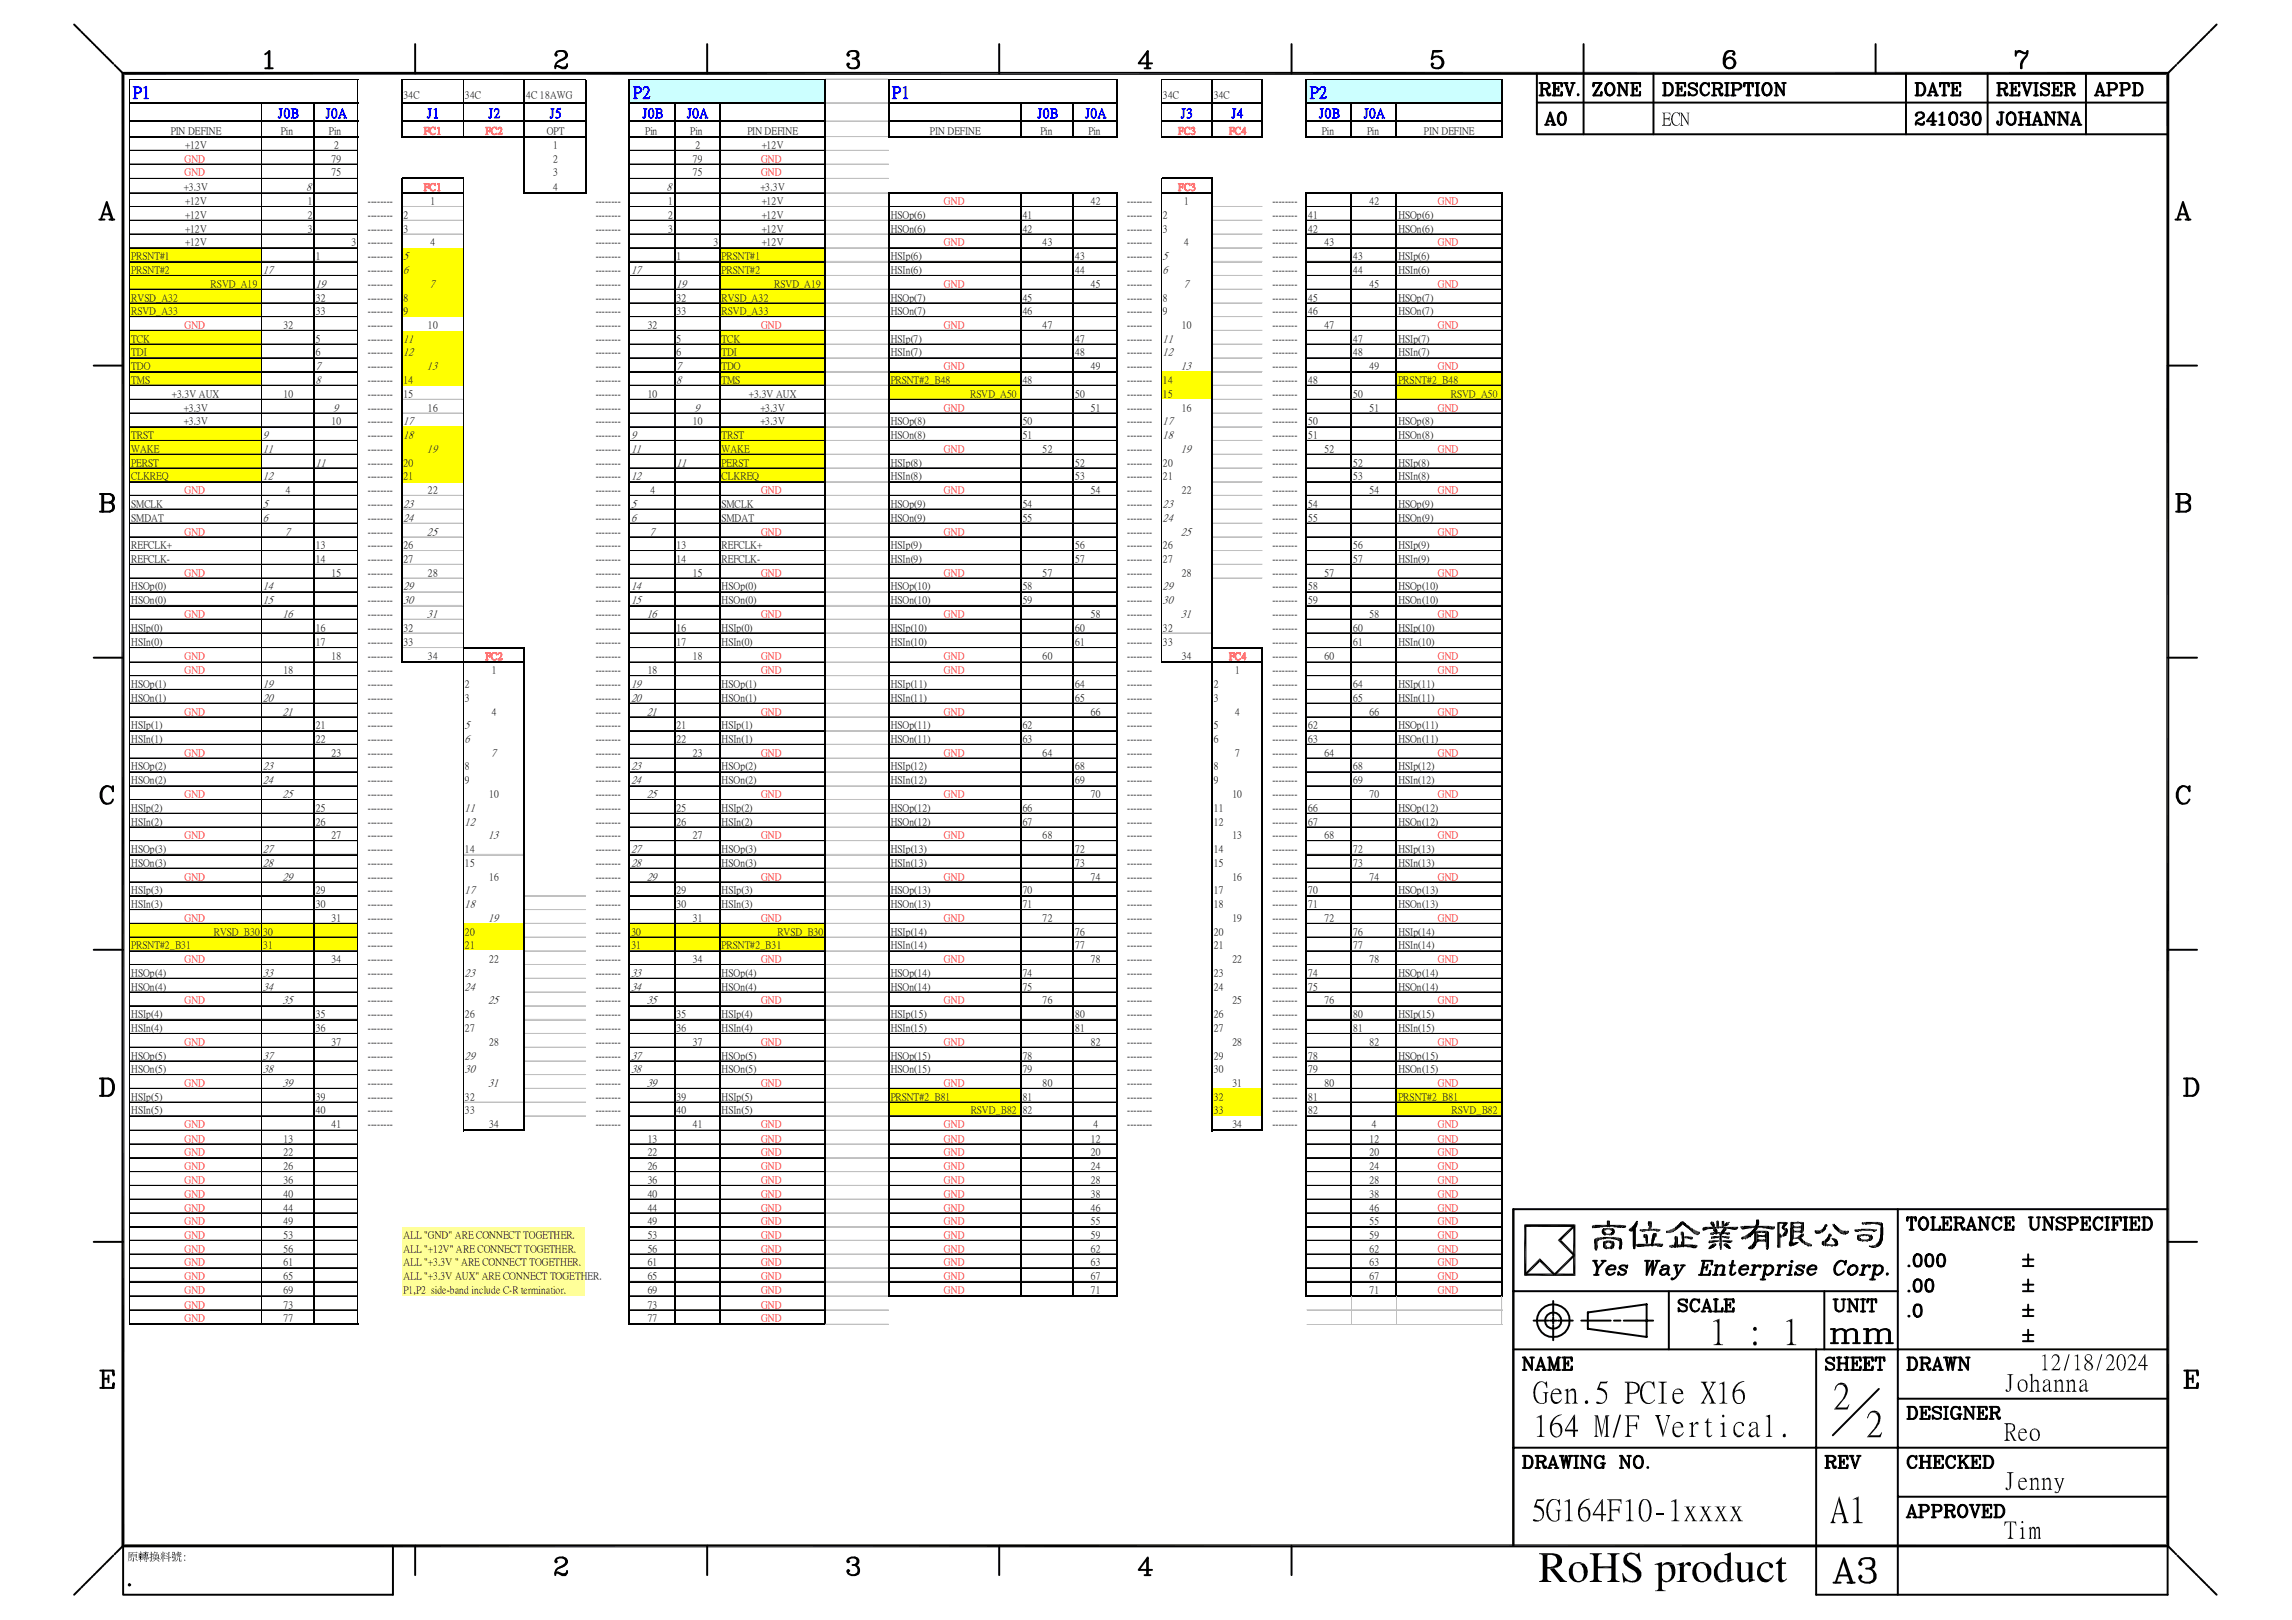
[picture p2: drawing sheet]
<svg xmlns="http://www.w3.org/2000/svg" width="297mm" height="210mm" viewBox="0 0 297 210" stroke-linecap="round" stroke-linejoin="round" font-family="sans-serif">
<defs><g id="words">
<g font-size="2.2" fill="#00f">
<text x="17.2" y="12.7">P1</text>
<text x="82" y="12.7">P2</text>
<text x="115.6" y="12.7">P1</text>
<text x="169.8" y="12.7">P2</text>
</g>
<g font-size="1.7" fill="#00f">
<text x="36" y="15.2">J0B</text>
<text x="42.2" y="15.2">J0A</text>
<text x="55.3" y="15.2">J1</text>
<text x="63.3" y="15.2">J2</text>
<text x="71.2" y="15.2">J5</text>
<text x="83.3" y="15.2">J0B</text>
<text x="89" y="15.2">J0A</text>
<text x="134.4" y="15.2">J0B</text>
<text x="140.6" y="15.2">J0A</text>
<text x="153" y="15.2">J3</text>
<text x="159.6" y="15.2">J4</text>
<text x="170.9" y="15.2">J0B</text>
<text x="176.7" y="15.2">J0A</text>
</g>
<g font-size="1.4">
<text x="39.7" y="24.6">8</text>
<text x="86.4" y="24.6">8</text>
<text x="34.1" y="35.4">17</text>
<text x="52.3" y="33.6">5</text>
<text x="52.3" y="35.4">6</text>
<text x="81.8" y="35.4">17</text>
<text x="150.7" y="33.6">5</text>
<text x="150.7" y="35.4">6</text>
<text x="40.9" y="37.2">19</text>
<text x="55.7" y="37.2">7</text>
<text x="87.7" y="37.2">19</text>
<text x="153.4" y="37.2">7</text>
<text x="40.9" y="47.8">7</text>
<text x="52.3" y="44.3">11</text>
<text x="52.3" y="46.1">12</text>
<text x="55.4" y="47.8">13</text>
<text x="87.7" y="47.8">7</text>
<text x="150.7" y="44.3">11</text>
<text x="150.7" y="46.1">12</text>
<text x="153.1" y="47.8">13</text>
<text x="40.9" y="49.6">8</text>
<text x="43.2" y="53.2">9</text>
<text x="87.7" y="49.6">8</text>
<text x="90" y="53.2">9</text>
<text x="34.1" y="56.8">9</text>
<text x="34.1" y="58.5">11</text>
<text x="52.3" y="55">17</text>
<text x="52.3" y="56.8">18</text>
<text x="55.4" y="58.5">19</text>
<text x="81.8" y="56.8">9</text>
<text x="81.8" y="58.5">11</text>
<text x="150.7" y="55">17</text>
<text x="150.7" y="56.8">18</text>
<text x="153.1" y="58.5">19</text>
<text x="34.1" y="62.1">12</text>
<text x="34.1" y="65.7">5</text>
<text x="40.9" y="60.3">11</text>
<text x="52.3" y="65.7">23</text>
<text x="81.8" y="62.1">12</text>
<text x="81.8" y="65.7">5</text>
<text x="87.7" y="60.3">11</text>
<text x="150.7" y="65.7">23</text>
<text x="34.1" y="67.5">6</text>
<text x="37" y="69.3">7</text>
<text x="52.3" y="67.5">24</text>
<text x="55.4" y="69.3">25</text>
<text x="81.8" y="67.5">6</text>
<text x="84.2" y="69.3">7</text>
<text x="150.7" y="67.5">24</text>
<text x="153.1" y="69.3">25</text>
<text x="34.1" y="76.4">14</text>
<text x="52.3" y="76.4">29</text>
<text x="81.8" y="76.4">14</text>
<text x="150.7" y="76.4">29</text>
<text x="34.1" y="78.1">15</text>
<text x="36.7" y="79.9">16</text>
<text x="52.3" y="78.1">30</text>
<text x="55.4" y="79.9">31</text>
<text x="81.8" y="78.1">15</text>
<text x="83.9" y="79.9">16</text>
<text x="150.7" y="78.1">30</text>
<text x="153.1" y="79.9">31</text>
<text x="34.1" y="89">19</text>
<text x="81.8" y="89">19</text>
<text x="34.1" y="90.8">20</text>
<text x="36.7" y="92.6">21</text>
<text x="60.2" y="94.4">5</text>
<text x="81.8" y="90.8">20</text>
<text x="83.9" y="92.6">21</text>
<text x="34.1" y="99.7">23</text>
<text x="34.1" y="101.5">24</text>
<text x="60.2" y="96.1">6</text>
<text x="63.7" y="97.9">7</text>
<text x="81.8" y="99.7">23</text>
<text x="81.8" y="101.5">24</text>
<text x="36.7" y="103.3">25</text>
<text x="60.2" y="105.1">11</text>
<text x="60.2" y="106.8">12</text>
<text x="83.9" y="103.3">25</text>
<text x="34.1" y="110.4">27</text>
<text x="34.1" y="112.2">28</text>
<text x="36.7" y="114">29</text>
<text x="63.3" y="108.6">13</text>
<text x="81.8" y="110.4">27</text>
<text x="81.8" y="112.2">28</text>
<text x="83.9" y="114">29</text>
<text x="60.2" y="115.7">17</text>
<text x="60.2" y="117.6">18</text>
<text x="63.3" y="119.3">19</text>
<text x="34.1" y="126.4">33</text>
<text x="34.1" y="128.2">34</text>
<text x="36.7" y="130">35</text>
<text x="60.2" y="126.4">23</text>
<text x="60.2" y="128.2">24</text>
<text x="63.3" y="130">25</text>
<text x="81.8" y="126.4">33</text>
<text x="81.8" y="128.2">34</text>
<text x="83.9" y="130">35</text>
<text x="34.1" y="137.2">37</text>
<text x="60.2" y="137.2">29</text>
<text x="81.8" y="137.2">37</text>
<text x="34.1" y="138.9">38</text>
<text x="36.7" y="140.7">39</text>
<text x="60.2" y="138.9">30</text>
<text x="63.3" y="140.7">31</text>
<text x="81.8" y="138.9">38</text>
<text x="83.9" y="140.7">39</text>
</g>
<g font-size="1.3">
<text x="22.1" y="17.3">PIN DEFINE</text>
<text x="36.4" y="17.3">Pin</text>
<text x="42.6" y="17.3">Pin</text>
<text x="52.3" y="12.7">34C</text>
<text x="60.2" y="12.7">34C</text>
<text x="68.2" y="12.7">4C 18AWG</text>
<text x="70.9" y="17.3">OPT</text>
<text x="83.6" y="17.3">Pin</text>
<text x="89.4" y="17.3">Pin</text>
<text x="96.9" y="17.3">PIN DEFINE</text>
<text x="120.5" y="17.3">PIN DEFINE</text>
<text x="134.8" y="17.3">Pin</text>
<text x="141.1" y="17.3">Pin</text>
<text x="150.7" y="12.7">34C</text>
<text x="157.3" y="12.7">34C</text>
<text x="171.3" y="17.3">Pin</text>
<text x="177.2" y="17.3">Pin</text>
<text x="184.5" y="17.3">PIN DEFINE</text>
<text x="24" y="19.2">+12V</text>
<text x="43" y="21">79</text>
<text x="43" y="22.7">75</text>
<text x="43.3" y="19.2">2</text>
<text x="71.7" y="19.2">1</text>
<text x="71.7" y="21">2</text>
<text x="71.7" y="22.7">3</text>
<text x="89.8" y="21">79</text>
<text x="89.8" y="22.7">75</text>
<text x="90.1" y="19.2">2</text>
<text x="98.7" y="19.2">+12V</text>
<text x="23.8" y="24.6">+3.3V</text>
<text x="24" y="26.5">+12V</text>
<text x="24" y="28.2">+12V</text>
<text x="39.9" y="26.5">1</text>
<text x="39.9" y="28.2">2</text>
<text x="47.7" y="26.5">--------</text>
<text x="47.7" y="28.2">--------</text>
<text x="52.3" y="28.2">2</text>
<text x="55.8" y="26.5">1</text>
<text x="71.7" y="24.6">4</text>
<text x="77.2" y="26.5">--------</text>
<text x="77.2" y="28.2">--------</text>
<text x="86.6" y="26.5">1</text>
<text x="86.6" y="28.2">2</text>
<text x="98.5" y="24.6">+3.3V</text>
<text x="98.7" y="26.5">+12V</text>
<text x="98.7" y="28.2">+12V</text>
<text x="115.4" y="28.2">HSOp(6)</text>
<text x="132.5" y="28.2">41</text>
<text x="141.4" y="26.5">42</text>
<text x="146.1" y="26.5">--------</text>
<text x="146.1" y="28.2">--------</text>
<text x="150.7" y="28.2">2</text>
<text x="153.5" y="26.5">1</text>
<text x="164.9" y="26.5">--------</text>
<text x="164.9" y="28.2">--------</text>
<text x="169.5" y="28.2">41</text>
<text x="177.5" y="26.5">42</text>
<text x="181.2" y="28.2">HSOp(6)</text>
<text x="17" y="35.4">PRSNT#2</text>
<text x="17" y="33.6">PRSNT#1</text>
<text x="24" y="30">+12V</text>
<text x="24" y="31.8">+12V</text>
<text x="39.9" y="30">3</text>
<text x="40.9" y="33.6">1</text>
<text x="45.5" y="31.8">3</text>
<text x="47.7" y="30">--------</text>
<text x="47.7" y="33.6">--------</text>
<text x="47.7" y="31.8">--------</text>
<text x="47.7" y="35.4">--------</text>
<text x="52.3" y="30">3</text>
<text x="55.8" y="31.8">4</text>
<text x="77.2" y="33.6">--------</text>
<text x="77.2" y="35.4">--------</text>
<text x="77.2" y="30">--------</text>
<text x="77.2" y="31.8">--------</text>
<text x="86.6" y="30">3</text>
<text x="87.7" y="33.6">1</text>
<text x="92.5" y="31.8">3</text>
<text x="93.5" y="35.4">PRSNT#2</text>
<text x="93.5" y="33.6">PRSNT#1</text>
<text x="98.7" y="30">+12V</text>
<text x="98.7" y="31.8">+12V</text>
<text x="115.4" y="35.4">HSIn(6)</text>
<text x="115.4" y="33.6">HSIp(6)</text>
<text x="115.4" y="30">HSOn(6)</text>
<text x="132.5" y="30">42</text>
<text x="135.1" y="31.8">43</text>
<text x="139.4" y="35.4">44</text>
<text x="139.4" y="33.6">43</text>
<text x="146.1" y="35.4">--------</text>
<text x="146.1" y="31.8">--------</text>
<text x="146.1" y="33.6">--------</text>
<text x="146.1" y="30">--------</text>
<text x="150.7" y="30">3</text>
<text x="153.5" y="31.8">4</text>
<text x="164.9" y="33.6">--------</text>
<text x="164.9" y="35.4">--------</text>
<text x="164.9" y="31.8">--------</text>
<text x="164.9" y="30">--------</text>
<text x="169.5" y="30">42</text>
<text x="171.7" y="31.8">43</text>
<text x="175.4" y="33.6">43</text>
<text x="175.4" y="35.4">44</text>
<text x="181.2" y="33.6">HSIp(6)</text>
<text x="181.2" y="35.4">HSIn(6)</text>
<text x="181.2" y="30">HSOn(6)</text>
<text x="17" y="38.9">RVSD_A32</text>
<text x="17" y="40.7">RSVD_A33</text>
<text x="27.3" y="37.2">RSVD_A19</text>
<text x="40.9" y="38.9">32</text>
<text x="40.9" y="40.7">33</text>
<text x="47.7" y="38.9">--------</text>
<text x="47.7" y="40.7">--------</text>
<text x="47.7" y="37.2">--------</text>
<text x="52.3" y="38.9">8</text>
<text x="52.3" y="40.7">9</text>
<text x="77.2" y="37.2">--------</text>
<text x="77.2" y="38.9">--------</text>
<text x="77.2" y="40.7">--------</text>
<text x="87.7" y="38.9">32</text>
<text x="87.7" y="40.7">33</text>
<text x="93.5" y="38.9">RVSD_A32</text>
<text x="93.5" y="40.7">RSVD_A33</text>
<text x="100.3" y="37.2">RSVD_A19</text>
<text x="115.4" y="38.9">HSOp(7)</text>
<text x="115.4" y="40.7">HSOn(7)</text>
<text x="132.5" y="38.9">45</text>
<text x="132.5" y="40.7">46</text>
<text x="141.4" y="37.2">45</text>
<text x="146.1" y="37.2">--------</text>
<text x="146.1" y="38.9">--------</text>
<text x="146.1" y="40.7">--------</text>
<text x="150.7" y="38.9">8</text>
<text x="150.7" y="40.7">9</text>
<text x="164.9" y="37.2">--------</text>
<text x="164.9" y="38.9">--------</text>
<text x="164.9" y="40.7">--------</text>
<text x="169.5" y="38.9">45</text>
<text x="169.5" y="40.7">46</text>
<text x="177.5" y="37.2">45</text>
<text x="181.2" y="38.9">HSOp(7)</text>
<text x="181.2" y="40.7">HSOn(7)</text>
<text x="17" y="46.1">TDI</text>
<text x="17" y="47.8">TDO</text>
<text x="17" y="44.3">TCK</text>
<text x="36.7" y="42.5">32</text>
<text x="40.9" y="46.1">6</text>
<text x="40.9" y="44.3">5</text>
<text x="47.7" y="46.1">--------</text>
<text x="47.7" y="44.3">--------</text>
<text x="47.7" y="47.8">--------</text>
<text x="47.7" y="42.5">--------</text>
<text x="55.5" y="42.5">10</text>
<text x="77.2" y="44.3">--------</text>
<text x="77.2" y="46.1">--------</text>
<text x="77.2" y="47.8">--------</text>
<text x="77.2" y="42.5">--------</text>
<text x="83.9" y="42.5">32</text>
<text x="87.7" y="44.3">5</text>
<text x="87.7" y="46.1">6</text>
<text x="93.5" y="47.8">TDO</text>
<text x="93.5" y="44.3">TCK</text>
<text x="93.5" y="46.1">TDI</text>
<text x="115.4" y="46.1">HSIn(7)</text>
<text x="115.4" y="44.3">HSIp(7)</text>
<text x="135.1" y="42.5">47</text>
<text x="139.4" y="46.1">48</text>
<text x="139.4" y="44.3">47</text>
<text x="141.4" y="47.8">49</text>
<text x="146.1" y="47.8">--------</text>
<text x="146.1" y="42.5">--------</text>
<text x="146.1" y="46.1">--------</text>
<text x="146.1" y="44.3">--------</text>
<text x="153.2" y="42.5">10</text>
<text x="164.9" y="44.3">--------</text>
<text x="164.9" y="46.1">--------</text>
<text x="164.9" y="47.8">--------</text>
<text x="164.9" y="42.5">--------</text>
<text x="171.7" y="42.5">47</text>
<text x="175.4" y="44.3">47</text>
<text x="175.4" y="46.1">48</text>
<text x="177.5" y="47.8">49</text>
<text x="181.2" y="44.3">HSIp(7)</text>
<text x="181.2" y="46.1">HSIn(7)</text>
<text x="17" y="49.6">TMS</text>
<text x="22.3" y="51.4">+3.3V AUX</text>
<text x="23.8" y="53.2">+3.3V</text>
<text x="36.7" y="51.4">10</text>
<text x="47.7" y="51.4">--------</text>
<text x="47.7" y="49.6">--------</text>
<text x="47.7" y="53.2">--------</text>
<text x="52.3" y="51.4">15</text>
<text x="52.3" y="49.6">14</text>
<text x="55.5" y="53.2">16</text>
<text x="77.2" y="51.4">--------</text>
<text x="77.2" y="49.6">--------</text>
<text x="77.2" y="53.2">--------</text>
<text x="83.9" y="51.4">10</text>
<text x="93.5" y="49.6">TMS</text>
<text x="97.1" y="51.4">+3.3V AUX</text>
<text x="98.5" y="53.2">+3.3V</text>
<text x="115.4" y="49.6">PRSNT#2_B48</text>
<text x="125.7" y="51.4">RSVD_A50</text>
<text x="132.5" y="49.6">48</text>
<text x="139.4" y="51.4">50</text>
<text x="141.4" y="53.2">51</text>
<text x="146.1" y="53.2">--------</text>
<text x="146.1" y="49.6">--------</text>
<text x="146.1" y="51.4">--------</text>
<text x="150.7" y="49.6">14</text>
<text x="150.7" y="51.4">15</text>
<text x="153.2" y="53.2">16</text>
<text x="164.9" y="49.6">--------</text>
<text x="164.9" y="53.2">--------</text>
<text x="164.9" y="51.4">--------</text>
<text x="169.5" y="49.6">48</text>
<text x="175.4" y="51.4">50</text>
<text x="177.5" y="53.2">51</text>
<text x="181.2" y="49.6">PRSNT#2_B48</text>
<text x="188" y="51.4">RSVD_A50</text>
<text x="17" y="56.8">TRST</text>
<text x="17" y="58.5">WAKE</text>
<text x="23.8" y="55">+3.3V</text>
<text x="43" y="55">10</text>
<text x="47.7" y="55">--------</text>
<text x="47.7" y="56.8">--------</text>
<text x="47.7" y="58.5">--------</text>
<text x="77.2" y="55">--------</text>
<text x="77.2" y="56.8">--------</text>
<text x="77.2" y="58.5">--------</text>
<text x="89.8" y="55">10</text>
<text x="93.5" y="56.8">TRST</text>
<text x="93.5" y="58.5">WAKE</text>
<text x="98.5" y="55">+3.3V</text>
<text x="115.4" y="56.8">HSOn(8)</text>
<text x="115.4" y="55">HSOp(8)</text>
<text x="132.5" y="56.8">51</text>
<text x="132.5" y="55">50</text>
<text x="135.1" y="58.5">52</text>
<text x="146.1" y="56.8">--------</text>
<text x="146.1" y="58.5">--------</text>
<text x="146.1" y="55">--------</text>
<text x="164.9" y="55">--------</text>
<text x="164.9" y="56.8">--------</text>
<text x="164.9" y="58.5">--------</text>
<text x="169.5" y="55">50</text>
<text x="169.5" y="56.8">51</text>
<text x="171.7" y="58.5">52</text>
<text x="181.2" y="55">HSOp(8)</text>
<text x="181.2" y="56.8">HSOn(8)</text>
<text x="17" y="62.1">CLKREQ</text>
<text x="17" y="60.3">PERST</text>
<text x="17" y="65.7">SMCLK</text>
<text x="37" y="63.9">4</text>
<text x="47.7" y="60.3">--------</text>
<text x="47.7" y="62.1">--------</text>
<text x="47.7" y="65.7">--------</text>
<text x="47.7" y="63.9">--------</text>
<text x="52.3" y="60.3">20</text>
<text x="52.3" y="62.1">21</text>
<text x="55.5" y="63.9">22</text>
<text x="77.2" y="65.7">--------</text>
<text x="77.2" y="60.3">--------</text>
<text x="77.2" y="62.1">--------</text>
<text x="77.2" y="63.9">--------</text>
<text x="84.3" y="63.9">4</text>
<text x="93.5" y="60.3">PERST</text>
<text x="93.5" y="62.1">CLKREQ</text>
<text x="93.5" y="65.7">SMCLK</text>
<text x="115.4" y="62.1">HSIn(8)</text>
<text x="115.4" y="65.7">HSOp(9)</text>
<text x="115.4" y="60.3">HSIp(8)</text>
<text x="132.5" y="65.7">54</text>
<text x="139.4" y="62.1">53</text>
<text x="139.4" y="60.3">52</text>
<text x="141.4" y="63.9">54</text>
<text x="146.1" y="63.9">--------</text>
<text x="146.1" y="62.1">--------</text>
<text x="146.1" y="65.7">--------</text>
<text x="146.1" y="60.3">--------</text>
<text x="150.7" y="62.1">21</text>
<text x="150.7" y="60.3">20</text>
<text x="153.2" y="63.9">22</text>
<text x="164.9" y="65.7">--------</text>
<text x="164.9" y="62.1">--------</text>
<text x="164.9" y="63.9">--------</text>
<text x="164.9" y="60.3">--------</text>
<text x="169.5" y="65.7">54</text>
<text x="175.4" y="62.1">53</text>
<text x="175.4" y="60.3">52</text>
<text x="177.5" y="63.9">54</text>
<text x="181.2" y="65.7">HSOp(9)</text>
<text x="181.2" y="62.1">HSIn(8)</text>
<text x="181.2" y="60.3">HSIp(8)</text>
<text x="17" y="67.5">SMDAT</text>
<text x="17" y="71">REFCLK+</text>
<text x="40.9" y="71">13</text>
<text x="47.7" y="71">--------</text>
<text x="47.7" y="67.5">--------</text>
<text x="47.7" y="69.3">--------</text>
<text x="52.3" y="71">26</text>
<text x="77.2" y="71">--------</text>
<text x="77.2" y="67.5">--------</text>
<text x="77.2" y="69.3">--------</text>
<text x="87.7" y="71">13</text>
<text x="93.5" y="67.5">SMDAT</text>
<text x="93.5" y="71">REFCLK+</text>
<text x="115.4" y="67.5">HSOn(9)</text>
<text x="115.4" y="71">HSIp(9)</text>
<text x="132.5" y="67.5">55</text>
<text x="139.4" y="71">56</text>
<text x="146.1" y="69.3">--------</text>
<text x="146.1" y="67.5">--------</text>
<text x="146.1" y="71">--------</text>
<text x="150.7" y="71">26</text>
<text x="164.9" y="67.5">--------</text>
<text x="164.9" y="69.3">--------</text>
<text x="164.9" y="71">--------</text>
<text x="169.5" y="67.5">55</text>
<text x="175.4" y="71">56</text>
<text x="181.2" y="67.5">HSOn(9)</text>
<text x="181.2" y="71">HSIp(9)</text>
<text x="17" y="72.8">REFCLK-</text>
<text x="17" y="76.4">HSOp(0)</text>
<text x="40.9" y="72.8">14</text>
<text x="43" y="74.6">15</text>
<text x="47.7" y="72.8">--------</text>
<text x="47.7" y="74.6">--------</text>
<text x="47.7" y="76.4">--------</text>
<text x="52.3" y="72.8">27</text>
<text x="55.5" y="74.6">28</text>
<text x="77.2" y="72.8">--------</text>
<text x="77.2" y="76.4">--------</text>
<text x="77.2" y="74.6">--------</text>
<text x="87.7" y="72.8">14</text>
<text x="89.8" y="74.6">15</text>
<text x="93.5" y="76.4">HSOp(0)</text>
<text x="93.5" y="72.8">REFCLK-</text>
<text x="115.4" y="76.4">HSOp(10)</text>
<text x="115.4" y="72.8">HSIn(9)</text>
<text x="132.5" y="76.4">58</text>
<text x="135.1" y="74.6">57</text>
<text x="139.4" y="72.8">57</text>
<text x="146.1" y="74.6">--------</text>
<text x="146.1" y="76.4">--------</text>
<text x="146.1" y="72.8">--------</text>
<text x="150.7" y="72.8">27</text>
<text x="153.2" y="74.6">28</text>
<text x="164.9" y="76.4">--------</text>
<text x="164.9" y="74.6">--------</text>
<text x="164.9" y="72.8">--------</text>
<text x="169.5" y="76.4">58</text>
<text x="171.7" y="74.6">57</text>
<text x="175.4" y="72.8">57</text>
<text x="181.2" y="76.4">HSOp(10)</text>
<text x="181.2" y="72.8">HSIn(9)</text>
<text x="17" y="78.1">HSOn(0)</text>
<text x="17" y="81.7">HSIp(0)</text>
<text x="17" y="83.5">HSIn(0)</text>
<text x="40.9" y="81.7">16</text>
<text x="40.9" y="83.5">17</text>
<text x="47.7" y="81.7">--------</text>
<text x="47.7" y="83.5">--------</text>
<text x="47.7" y="78.1">--------</text>
<text x="47.7" y="79.9">--------</text>
<text x="52.3" y="81.7">32</text>
<text x="52.3" y="83.5">33</text>
<text x="77.2" y="78.1">--------</text>
<text x="77.2" y="79.9">--------</text>
<text x="77.2" y="81.7">--------</text>
<text x="77.2" y="83.5">--------</text>
<text x="87.7" y="81.7">16</text>
<text x="87.7" y="83.5">17</text>
<text x="93.5" y="78.1">HSOn(0)</text>
<text x="93.5" y="81.7">HSIp(0)</text>
<text x="93.5" y="83.5">HSIn(0)</text>
<text x="115.4" y="78.1">HSOn(10)</text>
<text x="115.4" y="81.7">HSIp(10)</text>
<text x="115.4" y="83.5">HSIn(10)</text>
<text x="132.5" y="78.1">59</text>
<text x="139.4" y="81.7">60</text>
<text x="139.4" y="83.5">61</text>
<text x="141.4" y="79.9">58</text>
<text x="146.1" y="79.9">--------</text>
<text x="146.1" y="78.1">--------</text>
<text x="146.1" y="81.7">--------</text>
<text x="146.1" y="83.5">--------</text>
<text x="150.7" y="81.7">32</text>
<text x="150.7" y="83.5">33</text>
<text x="164.9" y="78.1">--------</text>
<text x="164.9" y="79.9">--------</text>
<text x="164.9" y="81.7">--------</text>
<text x="164.9" y="83.5">--------</text>
<text x="169.5" y="78.1">59</text>
<text x="175.4" y="81.7">60</text>
<text x="175.4" y="83.5">61</text>
<text x="177.5" y="79.9">58</text>
<text x="181.2" y="78.1">HSOn(10)</text>
<text x="181.2" y="81.7">HSIp(10)</text>
<text x="181.2" y="83.5">HSIn(10)</text>
<text x="17" y="89">HSOp(1)</text>
<text x="36.7" y="87.2">18</text>
<text x="43" y="85.4">18</text>
<text x="47.7" y="85.4">--------</text>
<text x="47.7" y="89">--------</text>
<text x="47.7" y="87.2">--------</text>
<text x="55.5" y="85.4">34</text>
<text x="60.2" y="89">2</text>
<text x="63.8" y="87.2">1</text>
<text x="77.2" y="85.4">--------</text>
<text x="77.2" y="89">--------</text>
<text x="77.2" y="87.2">--------</text>
<text x="83.9" y="87.2">18</text>
<text x="89.8" y="85.4">18</text>
<text x="93.5" y="89">HSOp(1)</text>
<text x="115.4" y="89">HSIp(11)</text>
<text x="135.1" y="85.4">60</text>
<text x="139.4" y="89">64</text>
<text x="146.1" y="87.2">--------</text>
<text x="146.1" y="89">--------</text>
<text x="146.1" y="85.4">--------</text>
<text x="153.2" y="85.4">34</text>
<text x="157.3" y="89">2</text>
<text x="160.1" y="87.2">1</text>
<text x="164.9" y="85.4">--------</text>
<text x="164.9" y="87.2">--------</text>
<text x="164.9" y="89">--------</text>
<text x="171.7" y="85.4">60</text>
<text x="175.4" y="89">64</text>
<text x="181.2" y="89">HSIp(11)</text>
<text x="17" y="90.8">HSOn(1)</text>
<text x="17" y="94.4">HSIp(1)</text>
<text x="40.9" y="94.4">21</text>
<text x="47.7" y="94.4">--------</text>
<text x="47.7" y="90.8">--------</text>
<text x="47.7" y="92.6">--------</text>
<text x="60.2" y="90.8">3</text>
<text x="63.8" y="92.6">4</text>
<text x="77.2" y="94.4">--------</text>
<text x="77.2" y="90.8">--------</text>
<text x="77.2" y="92.6">--------</text>
<text x="87.7" y="94.4">21</text>
<text x="93.5" y="90.8">HSOn(1)</text>
<text x="93.5" y="94.4">HSIp(1)</text>
<text x="115.4" y="90.8">HSIn(11)</text>
<text x="115.4" y="94.4">HSOp(11)</text>
<text x="132.5" y="94.4">62</text>
<text x="139.4" y="90.8">65</text>
<text x="141.4" y="92.6">66</text>
<text x="146.1" y="92.6">--------</text>
<text x="146.1" y="90.8">--------</text>
<text x="146.1" y="94.4">--------</text>
<text x="157.3" y="90.8">3</text>
<text x="157.3" y="94.4">5</text>
<text x="160.1" y="92.6">4</text>
<text x="164.9" y="92.6">--------</text>
<text x="164.9" y="90.8">--------</text>
<text x="164.9" y="94.4">--------</text>
<text x="169.5" y="94.4">62</text>
<text x="175.4" y="90.8">65</text>
<text x="177.5" y="92.6">66</text>
<text x="181.2" y="90.8">HSIn(11)</text>
<text x="181.2" y="94.4">HSOp(11)</text>
<text x="17" y="101.5">HSOn(2)</text>
<text x="17" y="96.1">HSIn(1)</text>
<text x="17" y="99.7">HSOp(2)</text>
<text x="40.9" y="96.1">22</text>
<text x="43" y="97.9">23</text>
<text x="47.7" y="96.1">--------</text>
<text x="47.7" y="97.9">--------</text>
<text x="47.7" y="99.7">--------</text>
<text x="47.7" y="101.5">--------</text>
<text x="60.2" y="99.7">8</text>
<text x="60.2" y="101.5">9</text>
<text x="77.2" y="96.1">--------</text>
<text x="77.2" y="97.9">--------</text>
<text x="77.2" y="99.7">--------</text>
<text x="77.2" y="101.5">--------</text>
<text x="87.7" y="96.1">22</text>
<text x="89.8" y="97.9">23</text>
<text x="93.5" y="99.7">HSOp(2)</text>
<text x="93.5" y="101.5">HSOn(2)</text>
<text x="93.5" y="96.1">HSIn(1)</text>
<text x="115.4" y="99.7">HSIp(12)</text>
<text x="115.4" y="101.5">HSIn(12)</text>
<text x="115.4" y="96.1">HSOn(11)</text>
<text x="132.5" y="96.1">63</text>
<text x="135.1" y="97.9">64</text>
<text x="139.4" y="99.7">68</text>
<text x="139.4" y="101.5">69</text>
<text x="146.1" y="99.7">--------</text>
<text x="146.1" y="101.5">--------</text>
<text x="146.1" y="97.9">--------</text>
<text x="146.1" y="96.1">--------</text>
<text x="157.3" y="99.7">8</text>
<text x="157.3" y="101.5">9</text>
<text x="157.3" y="96.1">6</text>
<text x="160.1" y="97.9">7</text>
<text x="164.9" y="97.9">--------</text>
<text x="164.9" y="99.7">--------</text>
<text x="164.9" y="101.5">--------</text>
<text x="164.9" y="96.1">--------</text>
<text x="169.5" y="96.1">63</text>
<text x="171.7" y="97.9">64</text>
<text x="175.4" y="99.7">68</text>
<text x="175.4" y="101.5">69</text>
<text x="181.2" y="99.7">HSIp(12)</text>
<text x="181.2" y="101.5">HSIn(12)</text>
<text x="181.2" y="96.1">HSOn(11)</text>
<text x="17" y="106.8">HSIn(2)</text>
<text x="17" y="105.1">HSIp(2)</text>
<text x="40.9" y="106.8">26</text>
<text x="40.9" y="105.1">25</text>
<text x="47.7" y="106.8">--------</text>
<text x="47.7" y="105.1">--------</text>
<text x="47.7" y="103.3">--------</text>
<text x="63.4" y="103.3">10</text>
<text x="77.2" y="105.1">--------</text>
<text x="77.2" y="106.8">--------</text>
<text x="77.2" y="103.3">--------</text>
<text x="87.7" y="105.1">25</text>
<text x="87.7" y="106.8">26</text>
<text x="93.5" y="105.1">HSIp(2)</text>
<text x="93.5" y="106.8">HSIn(2)</text>
<text x="115.4" y="105.1">HSOp(12)</text>
<text x="115.4" y="106.8">HSOn(12)</text>
<text x="132.5" y="105.1">66</text>
<text x="132.5" y="106.8">67</text>
<text x="141.4" y="103.3">70</text>
<text x="146.1" y="103.3">--------</text>
<text x="146.1" y="105.1">--------</text>
<text x="146.1" y="106.8">--------</text>
<text x="157.3" y="105.1">11</text>
<text x="157.3" y="106.8">12</text>
<text x="159.7" y="103.3">10</text>
<text x="164.9" y="103.3">--------</text>
<text x="164.9" y="105.1">--------</text>
<text x="164.9" y="106.8">--------</text>
<text x="169.5" y="105.1">66</text>
<text x="169.5" y="106.8">67</text>
<text x="177.5" y="103.3">70</text>
<text x="181.2" y="105.1">HSOp(12)</text>
<text x="181.2" y="106.8">HSOn(12)</text>
<text x="17" y="112.2">HSOn(3)</text>
<text x="17" y="110.4">HSOp(3)</text>
<text x="43" y="108.6">27</text>
<text x="47.7" y="108.6">--------</text>
<text x="47.7" y="110.4">--------</text>
<text x="47.7" y="112.2">--------</text>
<text x="47.7" y="114">--------</text>
<text x="60.2" y="110.4">14</text>
<text x="60.2" y="112.2">15</text>
<text x="63.4" y="114">16</text>
<text x="77.2" y="108.6">--------</text>
<text x="77.2" y="110.4">--------</text>
<text x="77.2" y="112.2">--------</text>
<text x="77.2" y="114">--------</text>
<text x="89.8" y="108.6">27</text>
<text x="93.5" y="110.4">HSOp(3)</text>
<text x="93.5" y="112.2">HSOn(3)</text>
<text x="115.4" y="110.4">HSIp(13)</text>
<text x="115.4" y="112.2">HSIn(13)</text>
<text x="135.1" y="108.6">68</text>
<text x="139.4" y="110.4">72</text>
<text x="139.4" y="112.2">73</text>
<text x="141.4" y="114">74</text>
<text x="146.1" y="114">--------</text>
<text x="146.1" y="110.4">--------</text>
<text x="146.1" y="112.2">--------</text>
<text x="146.1" y="108.6">--------</text>
<text x="157.3" y="110.4">14</text>
<text x="157.3" y="112.2">15</text>
<text x="159.7" y="114">16</text>
<text x="159.7" y="108.6">13</text>
<text x="164.9" y="114">--------</text>
<text x="164.9" y="110.4">--------</text>
<text x="164.9" y="112.2">--------</text>
<text x="164.9" y="108.6">--------</text>
<text x="171.7" y="108.6">68</text>
<text x="175.4" y="110.4">72</text>
<text x="175.4" y="112.2">73</text>
<text x="177.5" y="114">74</text>
<text x="181.2" y="110.4">HSIp(13)</text>
<text x="181.2" y="112.2">HSIn(13)</text>
<text x="17" y="117.6">HSIn(3)</text>
<text x="17" y="115.7">HSIp(3)</text>
<text x="40.9" y="117.6">30</text>
<text x="40.9" y="115.7">29</text>
<text x="43" y="119.3">31</text>
<text x="47.7" y="117.6">--------</text>
<text x="47.7" y="115.7">--------</text>
<text x="47.7" y="119.3">--------</text>
<text x="77.2" y="115.7">--------</text>
<text x="77.2" y="117.6">--------</text>
<text x="77.2" y="119.3">--------</text>
<text x="87.7" y="115.7">29</text>
<text x="87.7" y="117.6">30</text>
<text x="89.8" y="119.3">31</text>
<text x="93.5" y="115.7">HSIp(3)</text>
<text x="93.5" y="117.6">HSIn(3)</text>
<text x="115.4" y="115.7">HSOp(13)</text>
<text x="115.4" y="117.6">HSOn(13)</text>
<text x="132.5" y="115.7">70</text>
<text x="132.5" y="117.6">71</text>
<text x="135.1" y="119.3">72</text>
<text x="146.1" y="119.3">--------</text>
<text x="146.1" y="115.7">--------</text>
<text x="146.1" y="117.6">--------</text>
<text x="157.3" y="115.7">17</text>
<text x="157.3" y="117.6">18</text>
<text x="159.7" y="119.3">19</text>
<text x="164.9" y="119.3">--------</text>
<text x="164.9" y="115.7">--------</text>
<text x="164.9" y="117.6">--------</text>
<text x="169.5" y="115.7">70</text>
<text x="169.5" y="117.6">71</text>
<text x="171.7" y="119.3">72</text>
<text x="181.2" y="115.7">HSOp(13)</text>
<text x="181.2" y="117.6">HSOn(13)</text>
<text x="17" y="122.9">PRSNT#2_B31</text>
<text x="27.7" y="121.1">RVSD_B30 30</text>
<text x="34.1" y="122.9">31</text>
<text x="43" y="124.7">34</text>
<text x="47.7" y="122.9">--------</text>
<text x="47.7" y="121.1">--------</text>
<text x="47.7" y="124.7">--------</text>
<text x="60.2" y="122.9">21</text>
<text x="60.2" y="121.1">20</text>
<text x="63.4" y="124.7">22</text>
<text x="77.2" y="122.9">--------</text>
<text x="77.2" y="121.1">--------</text>
<text x="77.2" y="124.7">--------</text>
<text x="81.8" y="122.9">31</text>
<text x="81.8" y="121.1">30</text>
<text x="89.8" y="124.7">34</text>
<text x="93.5" y="122.9">PRSNT#2_B31</text>
<text x="100.8" y="121.1">RVSD_B30</text>
<text x="115.4" y="122.9">HSIn(14)</text>
<text x="115.4" y="121.1">HSIp(14)</text>
<text x="139.4" y="121.1">76</text>
<text x="139.4" y="122.9">77</text>
<text x="141.4" y="124.7">78</text>
<text x="146.1" y="124.7">--------</text>
<text x="146.1" y="121.1">--------</text>
<text x="146.1" y="122.9">--------</text>
<text x="157.3" y="122.9">21</text>
<text x="157.3" y="121.1">20</text>
<text x="159.7" y="124.7">22</text>
<text x="164.9" y="124.7">--------</text>
<text x="164.9" y="122.9">--------</text>
<text x="164.9" y="121.1">--------</text>
<text x="175.4" y="122.9">77</text>
<text x="175.4" y="121.1">76</text>
<text x="177.5" y="124.7">78</text>
<text x="181.2" y="122.9">HSIn(14)</text>
<text x="181.2" y="121.1">HSIp(14)</text>
<text x="17" y="128.2">HSOn(4)</text>
<text x="17" y="126.4">HSOp(4)</text>
<text x="17" y="131.8">HSIp(4)</text>
<text x="40.9" y="131.8">35</text>
<text x="47.7" y="131.8">--------</text>
<text x="47.7" y="126.4">--------</text>
<text x="47.7" y="128.2">--------</text>
<text x="47.7" y="130">--------</text>
<text x="60.2" y="131.8">26</text>
<text x="77.2" y="131.8">--------</text>
<text x="77.2" y="126.4">--------</text>
<text x="77.2" y="128.2">--------</text>
<text x="77.2" y="130">--------</text>
<text x="87.7" y="131.8">35</text>
<text x="93.5" y="126.4">HSOp(4)</text>
<text x="93.5" y="128.2">HSOn(4)</text>
<text x="93.5" y="131.8">HSIp(4)</text>
<text x="115.4" y="126.4">HSOp(14)</text>
<text x="115.4" y="128.2">HSOn(14)</text>
<text x="115.4" y="131.8">HSIp(15)</text>
<text x="132.5" y="126.4">74</text>
<text x="132.5" y="128.2">75</text>
<text x="135.1" y="130">76</text>
<text x="139.4" y="131.8">80</text>
<text x="146.1" y="126.4">--------</text>
<text x="146.1" y="128.2">--------</text>
<text x="146.1" y="130">--------</text>
<text x="146.1" y="131.8">--------</text>
<text x="157.3" y="126.4">23</text>
<text x="157.3" y="128.2">24</text>
<text x="157.3" y="131.8">26</text>
<text x="159.7" y="130">25</text>
<text x="164.9" y="126.4">--------</text>
<text x="164.9" y="128.2">--------</text>
<text x="164.9" y="130">--------</text>
<text x="164.9" y="131.8">--------</text>
<text x="169.5" y="126.4">74</text>
<text x="169.5" y="128.2">75</text>
<text x="171.7" y="130">76</text>
<text x="175.4" y="131.8">80</text>
<text x="181.2" y="126.4">HSOp(14)</text>
<text x="181.2" y="128.2">HSOn(14)</text>
<text x="181.2" y="131.8">HSIp(15)</text>
<text x="17" y="133.6">HSIn(4)</text>
<text x="17" y="137.2">HSOp(5)</text>
<text x="40.9" y="133.6">36</text>
<text x="43" y="135.4">37</text>
<text x="47.7" y="133.6">--------</text>
<text x="47.7" y="135.4">--------</text>
<text x="47.7" y="137.2">--------</text>
<text x="60.2" y="133.6">27</text>
<text x="63.4" y="135.4">28</text>
<text x="77.2" y="133.6">--------</text>
<text x="77.2" y="137.2">--------</text>
<text x="77.2" y="135.4">--------</text>
<text x="87.7" y="133.6">36</text>
<text x="89.8" y="135.4">37</text>
<text x="93.5" y="137.2">HSOp(5)</text>
<text x="93.5" y="133.6">HSIn(4)</text>
<text x="115.4" y="137.2">HSOp(15)</text>
<text x="115.4" y="133.6">HSIn(15)</text>
<text x="132.5" y="137.2">78</text>
<text x="139.4" y="133.6">81</text>
<text x="141.4" y="135.4">82</text>
<text x="146.1" y="135.4">--------</text>
<text x="146.1" y="137.2">--------</text>
<text x="146.1" y="133.6">--------</text>
<text x="157.3" y="137.2">29</text>
<text x="157.3" y="133.6">27</text>
<text x="159.7" y="135.4">28</text>
<text x="164.9" y="135.4">--------</text>
<text x="164.9" y="137.2">--------</text>
<text x="164.9" y="133.6">--------</text>
<text x="169.5" y="137.2">78</text>
<text x="175.4" y="133.6">81</text>
<text x="177.5" y="135.4">82</text>
<text x="181.2" y="137.2">HSOp(15)</text>
<text x="181.2" y="133.6">HSIn(15)</text>
<text x="17" y="138.9">HSOn(5)</text>
<text x="17" y="142.5">HSIp(5)</text>
<text x="40.9" y="142.5">39</text>
<text x="47.7" y="142.5">--------</text>
<text x="47.7" y="138.9">--------</text>
<text x="47.7" y="140.7">--------</text>
<text x="60.2" y="142.5">32</text>
<text x="77.2" y="142.5">--------</text>
<text x="77.2" y="138.9">--------</text>
<text x="77.2" y="140.7">--------</text>
<text x="87.7" y="142.5">39</text>
<text x="93.5" y="138.9">HSOn(5)</text>
<text x="93.5" y="142.5">HSIp(5)</text>
<text x="115.4" y="138.9">HSOn(15)</text>
<text x="115.4" y="142.5">PRSNT#2_B81</text>
<text x="132.5" y="138.9">79</text>
<text x="132.5" y="142.5">81</text>
<text x="135.1" y="140.7">80</text>
<text x="146.1" y="138.9">--------</text>
<text x="146.1" y="140.7">--------</text>
<text x="146.1" y="142.5">--------</text>
<text x="157.3" y="138.9">30</text>
<text x="157.3" y="142.5">32</text>
<text x="159.7" y="140.7">31</text>
<text x="164.9" y="138.9">--------</text>
<text x="164.9" y="140.7">--------</text>
<text x="164.9" y="142.5">--------</text>
<text x="169.5" y="138.9">79</text>
<text x="169.5" y="142.5">81</text>
<text x="171.7" y="140.7">80</text>
<text x="181.2" y="138.9">HSOn(15)</text>
<text x="181.2" y="142.5">PRSNT#2_B81</text>
<text x="17" y="144.3">HSIn(5)</text>
<text x="36.7" y="147.9">13</text>
<text x="36.7" y="149.7">22</text>
<text x="40.9" y="144.3">40</text>
<text x="43" y="146.1">41</text>
<text x="47.7" y="144.3">--------</text>
<text x="47.7" y="146.1">--------</text>
<text x="60.2" y="144.3">33</text>
<text x="63.4" y="146.1">34</text>
<text x="77.2" y="144.3">--------</text>
<text x="77.2" y="146.1">--------</text>
<text x="83.9" y="147.9">13</text>
<text x="83.9" y="149.7">22</text>
<text x="87.7" y="144.3">40</text>
<text x="89.8" y="146.1">41</text>
<text x="93.5" y="144.3">HSIn(5)</text>
<text x="125.8" y="144.3">RSVD_B82 82</text>
<text x="141.4" y="147.9">12</text>
<text x="141.4" y="149.7">20</text>
<text x="141.7" y="146.1">4</text>
<text x="146.1" y="144.3">--------</text>
<text x="146.1" y="146.1">--------</text>
<text x="157.3" y="144.3">33</text>
<text x="159.7" y="146.1">34</text>
<text x="164.9" y="146.1">--------</text>
<text x="164.9" y="144.3">--------</text>
<text x="169.5" y="144.3">82</text>
<text x="177.5" y="147.9">12</text>
<text x="177.5" y="149.7">20</text>
<text x="177.8" y="146.1">4</text>
<text x="188.1" y="144.3">RSVD_B82</text>
<text x="36.7" y="151.5">26</text>
<text x="36.7" y="153.3">36</text>
<text x="36.7" y="155.1">40</text>
<text x="83.9" y="151.5">26</text>
<text x="83.9" y="153.3">36</text>
<text x="83.9" y="155.1">40</text>
<text x="141.4" y="151.5">24</text>
<text x="141.4" y="153.3">28</text>
<text x="141.4" y="155.1">38</text>
<text x="177.5" y="151.5">24</text>
<text x="177.5" y="153.3">28</text>
<text x="177.5" y="155.1">38</text>
<text x="36.7" y="156.8">44</text>
<text x="36.7" y="158.6">49</text>
<text x="36.7" y="160.4">53</text>
<text x="52.3" y="160.4">ALL &quot;GND&quot; ARE CONNECT TOGETHER.</text>
<text x="83.9" y="160.4">53</text>
<text x="83.9" y="156.8">44</text>
<text x="83.9" y="158.6">49</text>
<text x="141.4" y="156.8">46</text>
<text x="141.4" y="158.6">55</text>
<text x="141.4" y="160.4">59</text>
<text x="177.5" y="156.8">46</text>
<text x="177.5" y="158.6">55</text>
<text x="177.5" y="160.4">59</text>
<text x="36.7" y="162.2">56</text>
<text x="36.7" y="164">61</text>
<text x="36.7" y="165.7">65</text>
<text x="36.7" y="167.6">69</text>
<text x="52.3" y="162.2">ALL &quot;+12V&quot; ARE CONNECT TOGETHER.</text>
<text x="52.3" y="164">ALL &quot;+3.3V &quot; ARE CONNECT TOGETHER.</text>
<text x="52.3" y="165.7">ALL &quot;+3.3V AUX&quot; ARE CONNECT TOGETHER.</text>
<text x="52.3" y="167.6">P1,P2 side-band include C-R terminatior.</text>
<text x="83.9" y="162.2">56</text>
<text x="83.9" y="165.7">65</text>
<text x="83.9" y="164">61</text>
<text x="83.9" y="167.6">69</text>
<text x="141.4" y="162.2">62</text>
<text x="141.4" y="164">63</text>
<text x="141.4" y="165.7">67</text>
<text x="141.4" y="167.6">71</text>
<text x="177.5" y="162.2">62</text>
<text x="177.5" y="164">63</text>
<text x="177.5" y="165.7">67</text>
<text x="177.5" y="167.6">71</text>
<text x="36.7" y="169.4">73</text>
<text x="36.7" y="171.2">77</text>
<text x="83.9" y="169.4">73</text>
<text x="83.9" y="171.2">77</text>
</g>
<g font-size="1.3" fill="#f00">
<text x="54.9" y="17.4">FC1</text>
<text x="62.9" y="17.4">FC2</text>
<text x="152.7" y="17.4">FC3</text>
<text x="159.3" y="17.4">FC4</text>
<text x="23.9" y="22.7">GND</text>
<text x="23.9" y="21">GND</text>
<text x="98.6" y="21">GND</text>
<text x="98.6" y="22.7">GND</text>
<text x="54.9" y="24.6">FC1</text>
<text x="122.3" y="26.5">GND</text>
<text x="152.7" y="24.6">FC3</text>
<text x="186.3" y="26.5">GND</text>
<text x="122.3" y="31.8">GND</text>
<text x="186.3" y="31.8">GND</text>
<text x="122.3" y="37.2">GND</text>
<text x="186.3" y="37.2">GND</text>
<text x="23.9" y="42.5">GND</text>
<text x="98.6" y="42.5">GND</text>
<text x="122.3" y="47.8">GND</text>
<text x="122.3" y="42.5">GND</text>
<text x="186.3" y="42.5">GND</text>
<text x="186.3" y="47.8">GND</text>
<text x="122.3" y="53.2">GND</text>
<text x="186.3" y="53.2">GND</text>
<text x="122.3" y="58.5">GND</text>
<text x="186.3" y="58.5">GND</text>
<text x="23.9" y="63.9">GND</text>
<text x="98.6" y="63.9">GND</text>
<text x="122.3" y="63.9">GND</text>
<text x="186.3" y="63.9">GND</text>
<text x="23.9" y="69.3">GND</text>
<text x="98.6" y="69.3">GND</text>
<text x="122.3" y="69.3">GND</text>
<text x="186.3" y="69.3">GND</text>
<text x="23.9" y="74.6">GND</text>
<text x="98.6" y="74.6">GND</text>
<text x="122.3" y="74.6">GND</text>
<text x="186.3" y="74.6">GND</text>
<text x="23.9" y="79.9">GND</text>
<text x="98.6" y="79.9">GND</text>
<text x="122.3" y="79.9">GND</text>
<text x="186.3" y="79.9">GND</text>
<text x="23.9" y="87.2">GND</text>
<text x="23.9" y="85.4">GND</text>
<text x="62.9" y="85.4">FC2</text>
<text x="98.6" y="85.4">GND</text>
<text x="98.6" y="87.2">GND</text>
<text x="122.3" y="85.4">GND</text>
<text x="122.3" y="87.2">GND</text>
<text x="159.3" y="85.4">FC4</text>
<text x="186.3" y="85.4">GND</text>
<text x="186.3" y="87.2">GND</text>
<text x="23.9" y="92.6">GND</text>
<text x="98.6" y="92.6">GND</text>
<text x="122.3" y="92.6">GND</text>
<text x="186.3" y="92.6">GND</text>
<text x="23.9" y="97.9">GND</text>
<text x="98.6" y="97.9">GND</text>
<text x="122.3" y="97.9">GND</text>
<text x="186.3" y="97.9">GND</text>
<text x="23.9" y="103.3">GND</text>
<text x="98.6" y="103.3">GND</text>
<text x="122.3" y="103.3">GND</text>
<text x="186.3" y="103.3">GND</text>
<text x="23.9" y="108.6">GND</text>
<text x="23.9" y="114">GND</text>
<text x="98.6" y="108.6">GND</text>
<text x="98.6" y="114">GND</text>
<text x="122.3" y="108.6">GND</text>
<text x="122.3" y="114">GND</text>
<text x="186.3" y="108.6">GND</text>
<text x="186.3" y="114">GND</text>
<text x="23.9" y="119.3">GND</text>
<text x="98.6" y="119.3">GND</text>
<text x="122.3" y="119.3">GND</text>
<text x="186.3" y="119.3">GND</text>
<text x="23.9" y="124.7">GND</text>
<text x="98.6" y="124.7">GND</text>
<text x="122.3" y="124.7">GND</text>
<text x="186.3" y="124.7">GND</text>
<text x="23.9" y="130">GND</text>
<text x="98.6" y="130">GND</text>
<text x="122.3" y="130">GND</text>
<text x="186.3" y="130">GND</text>
<text x="23.9" y="135.4">GND</text>
<text x="98.6" y="135.4">GND</text>
<text x="122.3" y="135.4">GND</text>
<text x="186.3" y="135.4">GND</text>
<text x="23.9" y="140.7">GND</text>
<text x="98.6" y="140.7">GND</text>
<text x="122.3" y="140.7">GND</text>
<text x="186.3" y="140.7">GND</text>
<text x="23.9" y="147.9">GND</text>
<text x="23.9" y="149.7">GND</text>
<text x="23.9" y="146.1">GND</text>
<text x="98.6" y="146.1">GND</text>
<text x="98.6" y="147.9">GND</text>
<text x="98.6" y="149.7">GND</text>
<text x="122.3" y="146.1">GND</text>
<text x="122.3" y="147.9">GND</text>
<text x="122.3" y="149.7">GND</text>
<text x="186.3" y="146.1">GND</text>
<text x="186.3" y="147.9">GND</text>
<text x="186.3" y="149.7">GND</text>
<text x="23.9" y="151.5">GND</text>
<text x="23.9" y="153.3">GND</text>
<text x="23.9" y="155.1">GND</text>
<text x="98.6" y="151.5">GND</text>
<text x="98.6" y="153.3">GND</text>
<text x="98.6" y="155.1">GND</text>
<text x="122.3" y="151.5">GND</text>
<text x="122.3" y="153.3">GND</text>
<text x="122.3" y="155.1">GND</text>
<text x="186.3" y="151.5">GND</text>
<text x="186.3" y="153.3">GND</text>
<text x="186.3" y="155.1">GND</text>
<text x="23.9" y="156.8">GND</text>
<text x="23.9" y="158.6">GND</text>
<text x="23.9" y="160.4">GND</text>
<text x="98.6" y="156.8">GND</text>
<text x="98.6" y="158.6">GND</text>
<text x="98.6" y="160.4">GND</text>
<text x="122.3" y="156.8">GND</text>
<text x="122.3" y="158.6">GND</text>
<text x="122.3" y="160.4">GND</text>
<text x="186.3" y="156.8">GND</text>
<text x="186.3" y="158.6">GND</text>
<text x="186.3" y="160.4">GND</text>
<text x="23.9" y="162.2">GND</text>
<text x="23.9" y="164">GND</text>
<text x="23.9" y="165.7">GND</text>
<text x="23.9" y="167.6">GND</text>
<text x="98.6" y="162.2">GND</text>
<text x="98.6" y="164">GND</text>
<text x="98.6" y="165.7">GND</text>
<text x="98.6" y="167.6">GND</text>
<text x="122.3" y="162.2">GND</text>
<text x="122.3" y="164">GND</text>
<text x="122.3" y="165.7">GND</text>
<text x="122.3" y="167.6">GND</text>
<text x="186.3" y="162.2">GND</text>
<text x="186.3" y="164">GND</text>
<text x="186.3" y="165.7">GND</text>
<text x="186.3" y="167.6">GND</text>
<text x="23.9" y="169.4">GND</text>
<text x="23.9" y="171.2">GND</text>
<text x="98.6" y="169.4">GND</text>
<text x="98.6" y="171.2">GND</text>
</g>
</g></defs>
<g fill="#000">
<path d="M201.9 160.7l2-2-1.6 2zM203.9 158.7l.2 .2-1.8 1.8zM206.4 158.8h.1l-.1 .2zM206.5 158.8v.2h-.1zM206.5 158.8v.3zM206.5 158.7h.2l-.2 .4zM206.7 158.7v.4h-.2zM206.7 158.7h1.6l-1.6 .3zM206.7 159l1.6-.3v.3zM207.9 159.1h.1l-.1 .3zM208 159.1v.3h-.1zM207.9 159.4h.1l-.1 .1z"/>
<path d="M207.9 159.5l.1-.1v.1zM207.9 159.5v.4zM208 159.1h.7l-.7 .2zM208 159.3l.7-.2v.2zM208.1 159.8v.2zM208.1 159.8h.1l-.1 .2zM208.2 159.9h.4l-.4 .1zM208.4 158.2h.1l-.1 .8zM208.5 158.2v.8h-.1zM208.6 158.7h1.5l-1.5 .3zM208.6 159l1.5-.3v.3zM208.6 159.8h.1l-.1 .2z"/>
<path d="M208.7 159.8h.1l-.1 .2zM208.7 159.1h.3l-.3 .2zM208.7 159.3l.3-.2v.2zM208.9 159.4v.6zM209 159.4l-.1 .6zM210.1 158.7h.5l-.5 .3zM210.1 159l.5-.3v.3zM210.6 158.8h.1l-.1 .1zM210.6 158.9l.1-.1v.1zM211.2 159.3v.2zM211.2 159.2h.2l-.2 .3zM211.4 159.2v.3h-.2z"/>
<path d="M211.4 159.1v.4zM211.5 159.1l-.1 .4zM212.1 158.2h.1l-.1 .3zM212.2 158.2v.3h-.1zM212.6 159.3h.1l-.1 .2zM212.7 159.3v.2h-.1zM212.7 159.3h.1l-.1 .3zM212.8 159.3v.3h-.1zM212.8 159.3h.9l-.9 .2zM212.8 159.5l.9-.2v.2zM213.1 159.9h.2l-.2 .5zM213.3 159.9h.1l-.1 1.1z"/>
<path d="M213.7 158.2h.2l-.2 .8zM213.9 158.2v.8h-.2zM213.7 159h.2l-.2 .5zM213.9 159v.5h-.2zM213.9 159.3h.3l-.3 .2zM213.9 159.5l.3-.2v.2zM214.2 159.2h.6l-.6 .3zM214.2 159.5l.6-.3v.3zM214.4 159.8h.2l-.2 .4zM214.8 159.3h.2l-.2 .2zM214.8 159.5l.2-.2v.2zM215 159.3h.1l-.1 .1z"/>
<path d="M215.1 159.3v.1h-.1zM216 159.5h.1l-.1 .2zM216.1 159.5v.2h-.1zM216.1 159.5h.1l-.1 .3zM216.2 159.5v.3h-.1zM216.2 159.4h.1l-.1 .4zM216.3 159.4v.4h-.1zM216.3 159.4h.1l-.1 .4zM216.4 159.4v.4h-.1zM216.4 159.3h.1l-.1 .5zM216.5 159.3v.5h-.1zM216.5 159.3h.1l-.1 .4z"/>
<path d="M216.6 159.3v.4h-.1zM216.6 159.3h.1l-.1 .4zM216.7 159.3v.4h-.1zM216.7 159.3v.4zM216.7 159.2v.4zM216.8 159.2l-.1 .4zM216.8 159.2h.1l-.1 .4zM216.9 159.2v.4h-.1zM216.9 159.1v.4zM216.9 159.1h.1l-.1 .4zM217 159.1v.4h-.1zM217 159.1h.1l-.1 .3z"/>
<path d="M217.1 159.1v.3h-.1zM217.1 159v.4zM217.2 159h.1l-.1 .3zM217.3 159v.3h-.1zM217.3 158.9v.3zM217.5 158.8v.3zM217.9 158.3h.1l-.1 .4zM218 158.3v.4h-.1zM217.9 159.6h.2l-.2 .9zM218 158.2h.1l-.1 .4zM218.1 158.2v.4h-.1zM218.2 158.4h.1l-.1 .3z"/>
<path d="M218.3 158.4v.3h-.1zM218.5 158.7v.2zM218.6 158.7l-.1 .2zM218.6 158.8v.2zM218.7 158.8l-.1 .2zM218.8 158.9h.1l-.1 .2zM218.9 158.9v.2h-.1zM218.9 159h.1l-.1 .3zM219 159v.3h-.1zM219 159v.3zM219.1 159l-.1 .3zM219.1 159.1h.1l-.1 .3z"/>
<path d="M219.2 159.1v.3h-.1zM219.2 159.1v.4zM219.2 159.2h.1l-.1 .4zM219.3 159.2v.4h-.1zM219.4 159.3v.4zM219.4 159.3h.1l-.1 .4zM219.5 159.3v.4h-.1zM219.5 159.3h.1l-.1 .5zM219.6 159.3v.5h-.1zM219.6 159.3v.6zM219.6 159.4h.1l-.1 .5zM219.7 159.4v.5h-.1z"/>
<path d="M219.7 159.4v.5zM219.7 159.5h.1l-.1 .5zM219.8 159.5v.5h-.1zM219.8 159.5h.1l-.1 .5zM219.9 159.5v.5h-.1zM219.9 159.5h.1l-.1 .5zM220 159.5v.5h-.1zM220 159.6h.1l-.1 .3zM220.1 159.6v.3h-.1zM220.1 159.6h.1l-.1 .3zM220.2 159.6v.3h-.1zM220.8 159h.1l-.1 .4z"/>
<path d="M220.9 159v.4h-.1zM220.9 159h.7l-.7 .2zM220.9 159.2l.7-.2v.2zM221.6 159h.8l-.8 .1zM221.6 159.1l.8-.1v.1zM221.7 159.7h.1l-.1 .3zM221.8 159.7v.3h-.1zM221.8 158.3h.2l-.2 .4zM222 158.3v.4h-.2zM221.8 159.7h.1l-.1 .3zM221.9 159.7v.3h-.1zM221.9 159.7h.1l-.1 .2z"/>
<path d="M222 159.7v.2h-.1zM222 158.3v.5zM222 159.6h.3l-.3 .3zM222 159.9l.3-.3v.3zM222 159.2v.1zM222.1 159.2l-.1 .1zM222.1 159.2h.3l-.3 .3zM222.4 159.2v.3h-.3zM222.3 159.6h.1l-.1 .3zM222.4 159.6v.3h-.1zM222.4 158.2h.1l-.1 .9zM222.5 158.2v.9h-.1z"/>
<path d="M222.5 158.2h.1l-.1 .9zM222.6 158.2v.9h-.1zM222.5 159.6h.6l-.6 .3zM222.5 159.9l.6-.3v.3zM222.7 158.9h.4l-.4 .2zM222.7 159.1l.4-.2v.2zM222.9 159.9h.2l-.2 1.9zM223.1 158.2h.3l-.3 .9zM223.4 158.2v.9h-.3zM223.4 159h1l-1 .1zM223.4 159.1l1-.1v.1zM223.4 159.6h.2l-.2 .3z"/>
<path d="M223.6 159.6v.3h-.2zM223.4 159.1h.2l-.2 .4zM223.6 159.1v.4h-.2zM223.6 159.7h.3l-.3 .2zM223.6 159.9l.3-.2v.2zM223.8 158.4v.3zM223.9 158.4l-.1 .3zM223.9 158.4v.3zM223.9 158.3h.2l-.2 .2zM224.1 158.3v.2h-.2zM223.9 158.5h.1zM223.9 158.6l.1-.1z"/>
<path d="M223.9 159.7h.2l-.2 .2zM224.1 159.7v.2h-.2zM224.4 159h.8l-.8 .2zM224.4 159.2l.8-.2v.2zM225.6 158.9v.2zM225.7 158.9l-.1 .2zM225.7 158.9h.3l-.3 .3zM225.7 159.2l.3-.3v.3zM226 158.8h1.5l-1.5 .3zM226 159.1l1.5-.3v.3zM226.5 159.9v.5zM226.5 159.9h.1l-.1 .5z"/>
<path d="M226.6 159.9v.4zM226.7 159.8h.1l-.1 .4zM226.9 159.6h.1l-.1 .4zM227.4 159.1h.1l-.1 .4zM227.5 159.1v.4h-.1zM227.5 159.6h.1l-.1 1.6zM227.6 159.5h.1l-.1 1.6zM227.7 159.5h.2l-.2 .2zM227.7 159.7l.2-.2v.2zM227.7 159.7h.1l-.1 .1zM227.7 159.8l.1-.1v.1zM227.7 159.8v1.1z"/>
<path d="M227.7 158h.1l-.1 1.1zM227.8 158v1.1h-.1zM227.8 158.8h1.5l-1.5 .3zM227.8 159.1l1.5-.3v.3zM227.9 159.5h.9l-.9 .2zM227.9 159.7l.9-.2v.2zM228.8 159.5h.2l-.2 .2zM229 159.5v.2h-.2zM228.8 159.8h.2l-.2 .1zM228.8 159.9l.2-.1v.1zM228.9 159.9h.1l-.1 1.7zM229.3 158.9h.4l-.4 .3z"/>
<path d="M229.3 159.2l.4-.3v.3zM229.7 158.9h.2l-.2 .3zM229.9 158.9v.3h-.2zM230.5 158.3h1l-1 .2zM230.5 158.5l1-.2v.2zM230.5 158.5h.2zM230.5 158.6l.2-.1zM230.9 160h.1l-.1 .2zM231 159.9h.1l-.1 .3zM231.1 159.9v.3zM231.2 159h.1l-.1 .3zM231.3 159v.3h-.1z"/>
<path d="M231.3 158.6h.2l-.2 .1zM231.3 158.7l.2-.1v.1zM231.3 159.1v.3zM231.3 159.1h.1l-.1 .9zM231.4 159.1v.8zM231.5 159.1l-.1 .8zM231.5 158.4h.1l-.1 .2zM231.6 158.4v.2h-.1zM232.2 158.3h.7l-.7 .2zM232.2 158.5l.7-.2v.2zM232.2 158.6h.2l-.2 .7zM232.4 158.6v.7h-.2z"/>
<path d="M232.2 159.3h.2l-.2 1.4zM232.4 158.8h.1l-.1 .3zM232.5 158.8v.3h-.1zM232.4 159.4h.2l-.2 .3zM232.6 159.4v.3h-.2zM232.5 158.9h.2l-.2 .2zM232.7 158.9v.2h-.2zM232.6 159.5h.7l-.7 .2zM232.6 159.7l.7-.2v.2zM232.7 158.9h.4l-.4 .2zM232.7 159.1l.4-.2v.2zM232.9 158.3h.2l-.2 .2z"/>
<path d="M233.1 158.3v.2h-.2zM233.1 158.9h.2l-.2 .2zM233.3 158.9v.2h-.2zM233.1 158.3h.5l-.5 .2zM233.1 158.5l.5-.2v.2zM233.3 159.4h.1l-.1 .3zM233.4 159.4v.3h-.1zM233.3 158.8h.1l-.1 .3zM233.4 158.8v.3h-.1zM233.4 158.6h.2l-.2 .1zM233.4 158.7l.2-.1v.1zM233.5 158.7h.1l-.1 1z"/>
<path d="M233.6 158.7v1h-.1zM233.5 159.9h.1l-.1 .3zM233.6 158.4v1.2zM233.6 159.9h.1l-.1 .2zM235.3 159.4h.6l-.6 .3zM235.3 159.7l.6-.3v.3zM235.9 159.4h.1l-.1 .3zM236 159.4v.3h-.1zM236 159.3h.1l-.1 .4zM236.1 159.3v.4h-.1zM236.1 159.3v.4zM236.2 159.2v.4z"/>
<path d="M236.3 159.2l-.1 .4zM236.6 158.6h.1l-.1 .4zM236.7 158.6v.4h-.1zM236.6 159h.1h-.1zM236.6 159h.1zM236.6 159v.1zM237.1 159.9h.2l-.2 .3zM237.5 158.6h.2l-.2 .1zM237.5 158.7l.2-.1v.1zM237.5 158.7h.2zM237.5 158.8l.2-.1zM237.7 158.6v.4z"/>
<path d="M238.2 159.1v.4zM238.2 159.2h.1l-.1 .4zM238.3 159.2v.4h-.1zM238.4 159.3v.4zM238.4 159.3h.1l-.1 .4zM238.5 159.3v.4h-.1zM238.5 159.3v.4zM238.5 159.3h.1l-.1 .5zM238.6 159.3v.5h-.1zM238.6 159.4h.1l-.1 .4zM238.7 159.4v.4h-.1zM238.7 159.4h.1l-.1 .5z"/>
<path d="M238.8 159.4v.5h-.1zM238.8 159.5h.2l-.2 .4zM239 159.5v.4h-.2zM239 159.5h.3l-.3 .4zM239.3 159.5v.4h-.3zM239.3 159.5h.1l-.1 .4zM239.4 159.5v.4h-.1zM239.4 159.5h.1l-.1 .2zM239.5 159.5v.2h-.1zM240.4 159.3v.2zM240.5 159.3l-.1 .2zM240.5 159.3h.2l-.2 .2z"/>
<path d="M240.5 159.5l.2-.2v.2zM240.7 159.3h.5l-.5 .2zM240.7 159.5l.5-.2v.2zM241 160h.1l-.1 .2zM241.1 159.9h.3l-.3 .2zM241.2 159.2h1.2l-1.2 .3zM241.2 159.5l1.2-.3v.3zM241.4 158.4h.1l-.1 .2zM241.5 158.4v.2h-.1zM241.4 159.9h.5l-.5 .2zM241.5 158.4h.3l-.3 .2zM241.5 158.6l.3-.2v.2z"/>
<path d="M241.8 158.3h1.7l-1.7 .3zM241.8 158.6l1.7-.3v.3zM241.9 159.9h.3l-.3 .2zM242.2 160h.2l-.2 .2zM242.4 159.3h.5l-.5 .2zM242.4 159.5l.5-.2v.2zM242.9 159.3h.2l-.2 .2zM242.9 159.5l.2-.2v.2zM243.1 159.3v.1zM243.2 159.3l-.1 .1zM243.5 158.4h.2l-.2 .2zM243.7 158.4v.2h-.2z"/>
<path d="M243.7 158.4v.7zM243.8 158.4l-.1 .7zM199.6 163l-1.8 2.3-.2-.2zM199.6 163v.5l-1.8 1.8zM199.6 163l2 2.1-2-1.6zM199.6 163.5l2 1.6-.2 .2zM203.9 162.5l-2.3 2.8-.2-.2zM203.9 162.5l.2 .2-2.5 2.6zM201.9 160.7l2.2 1.8-.2 .2zM201.9 160.7h.4l1.8 1.8zM206.8 160.5v1.5zM206.8 160.4v1.6z"/>
<path d="M206.9 160.4l-.1 1.6zM206.9 160.4h.1l-.1 1.5zM207 160.4v1.5h-.1zM207 160.4h.1l-.1 .3zM207.1 160.4v.3h-.1zM207 160.8v.1zM207.1 160.4h.2l-.2 .2zM207.1 160.6l.2-.2v.2zM207.3 160.3h.4l-.4 .2zM207.3 160.5l.4-.2v.2zM207.7 160.3h1.6l-1.6 .2zM207.7 160.5l1.6-.2v.2z"/>
<path d="M207.9 160.8h.1l-.1 .9zM208 160.8v.9h-.1zM208 160.8h.1l-.1 .3zM208.1 160.8v.3h-.1zM208 161.1h.1l-.1 .7zM208.1 161.1v.7h-.1zM208.2 159.8v.2h-.1zM208.1 160.7h.7l-.7 .3zM208.1 161l.7-.3v.3zM208.1 161.5h.1l-.1 .3zM208.2 161.5v.3h-.1zM208.2 160l.4-.1v.1z"/>
<path d="M208.2 161.5v.3zM208.3 161.5l-.1 .3zM208.3 161.6h.3l-.3 .2zM208.3 161.8l.3-.2v.2zM208.7 159.8v.2h-.1zM208.6 161.5h.1l-.1 .3zM208.7 161.5v.3h-.1zM208.8 159.8v.2h-.1zM208.7 161.5h.1l-.1 .3zM208.8 161.5v.3h-.1zM208.8 160.8h.1l-.1 .3zM208.9 160.8v.3h-.1z"/>
<path d="M208.8 161.1h.1l-.1 .1zM208.8 161.2l.1-.1v.1zM208.8 161.2h.1l-.1 .6zM208.9 161.2v.6h-.1zM208.9 160.8h.1l-.1 .9zM209 160.8v.9h-.1zM209.3 160.3h.2l-.2 .2zM209.3 160.5l.2-.2v.2zM209.5 160.4h.2l-.2 .2zM209.7 160.4v.2h-.2zM209.7 160.4h.1l-.1 .3zM209.8 160.4v.3h-.1z"/>
<path d="M209.8 160.4h.2l-.2 .5zM210 160.4v.5h-.2zM209.9 160.9h.1l-.1 1zM210 160.9v1h-.1zM212.2 161.2h.1l-.1 .3zM212.3 161.2v.3h-.1zM212.3 161.2h1.7l-1.7 .2zM212.3 161.4l1.7-.2v.2zM213.3 159.9v.5h-.2zM213.2 160.4h.1l-.1 .1zM213.2 160.5l.1-.1v.1zM213.2 160.5h.1l-.1 .1z"/>
<path d="M213.2 160.6l.1-.1zM213.2 160.6h.1l-.1 .1zM213.2 160.7l.1-.1zM213.4 159.9v1.1h-.1zM214.2 161.2h.2l-.2 .2zM214.4 161.2v.2h-.2zM214.6 159.8v.4h-.2zM214.4 160.2h.1l-.1 .1zM214.4 160.3l.1-.1v.1zM214.4 160.4h.1zM214.4 160.4h.1l-.1 .1zM214.4 160.5l.1-.1z"/>
<path d="M214.4 161.1h.8l-.8 .3zM214.4 161.4l.8-.3v.3zM215.2 161.2h.3l-.3 .2zM215.5 161.2v.2h-.3zM216.4 161.4h.1l-.1 .2zM216.5 161.4v.2h-.1zM216.5 161.3h.1l-.1 .3zM216.6 161.3v.3h-.1zM216.6 161.3h.4l-.4 .3zM216.6 161.6l.4-.3v.3zM217.2 160.2h.1l-.1 1.4zM217.3 160.2v1.4h-.1z"/>
<path d="M217.3 160.2v1.4zM217.4 161.2h.5l-.5 .3zM217.4 161.5l.5-.3v.3zM218.1 159.6v.9h-.2zM218 160.5h.1l-.1 1zM218.1 160.5v1h-.1zM218.2 160.2h.1l-.1 .2zM218.3 160.2v.2h-.1zM218.2 161.2h1.2l-1.2 .3zM218.2 161.5l1.2-.3v.3zM218.3 160.2h.6l-.6 .2zM218.3 160.4l.6-.2v.2z"/>
<path d="M218.9 160.2h.3l-.3 .3zM218.9 160.5l.3-.3v.3zM219.2 160.3h.1l-.1 .2zM219.3 160.3v.2h-.1zM219.4 161.3h.4l-.4 .3zM219.4 161.6l.4-.3v.3zM219.8 161.3h.1l-.1 .2zM219.9 161.3v.2h-.1zM221.6 160.7h.1l-.1 .3zM221.7 160.7v.3h-.1zM221.7 160.7h.2l-.2 .3zM221.7 161l.2-.3v.3z"/>
<path d="M221.7 161.4h.1l-.1 .3zM221.8 161.4v.3h-.1zM221.8 160.2h.1l-.1 .3zM221.9 160.2v.3h-.1zM221.9 160.2v.3zM222 160.2l-.1 .3zM221.9 160.7h.9l-.9 .2zM221.9 160.9l.9-.2v.2zM222 160.2v.2zM222 160.1h.9l-.9 .3zM222 160.4l.9-.3v.3zM222 161.2v.3z"/>
<path d="M222.1 161.2l-.1 .3zM222.1 161.1h.2l-.2 .3zM222.3 161.1v.3h-.2zM222.8 160.7h.1l-.1 .2zM222.9 160.7v.2h-.1zM223.1 159.9v1.9h-.2zM222.9 161.8h.2zM223.1 160.1h.6l-.6 .3zM223.1 160.4l.6-.3v.3zM223.1 160.7h.2l-.2 .2zM223.1 160.9l.2-.2v.2zM223.3 160.7h.9l-.9 .2z"/>
<path d="M223.3 160.9l.9-.2v.2zM223.5 161.1h.1l-.1 .3zM223.6 161.1v.3h-.1zM223.6 161.1h.1l-.1 .3zM223.7 161.1v.3h-.1zM223.7 160.2h.3l-.3 .2zM223.7 160.4l.3-.2v.2zM223.7 161.1h.1l-.1 .4zM223.8 161.1v.4h-.1zM224 160.2h.2l-.2 .2zM224.2 160.2v.2h-.2zM224.2 160.7h.2l-.2 .2z"/>
<path d="M224.2 160.9l.2-.2v.2zM225.9 160.2h.1l-.1 .3zM226 160.2v.3h-.1zM226 160.2v.3zM226 160.2h.1l-.1 .3zM226.1 160.2v.3h-.1zM226.1 160.1v.4zM226.1 160.1h.1l-.1 .4zM226.2 160.1v.4h-.1zM226.2 160.1h.1l-.1 .4zM226.3 160.1v.4h-.1zM226.3 160v.5z"/>
<path d="M226.4 160l-.1 .5zM226.4 160v.4zM226.6 159.9v.5h-.1zM226.7 159.9l-.1 .4zM226.8 159.8v.4h-.1zM226.8 161.5h.1l-.1 .3zM226.9 161.5v.3h-.1zM226.9 161.4v.4zM227 159.6v.4h-.1zM227 161.4v.4zM227.6 159.6v1.6h-.1zM227.7 159.5v1.6h-.1z"/>
<path d="M227.8 160h.2l-.2 .3zM228 160v.3h-.2zM227.8 160.6h.3l-.3 .3zM228.1 160.6v.3h-.3zM228 160h.6l-.6 .3zM228 160.3l.6-.3v.3zM228.1 160.6h.4l-.4 .3zM228.1 160.9l.4-.3v.3zM228.5 160.6h.2l-.2 .3zM228.7 160.6v.3h-.2zM228.6 160h.2l-.2 .3zM228.8 160v.3h-.2z"/>
<path d="M228.7 160.5h.1l-.1 .4zM228.8 160.5v.4h-.1zM229 159.9v1.7h-.1zM228.9 161.6h.1l-.1 .2zM229 161.6v.2h-.1zM230.8 160h.1l-.1 .2zM230.9 160v.2h-.1zM231 160v.2h-.1zM231.1 159.9v.3h-.1zM231.4 159.1v.9h-.1zM232.4 159.3v1.4h-.2zM232.2 160.7h.2l-.2 .2z"/>
<path d="M232.2 160.9l.2-.2v.2zM232.2 160.9h.1l-.1 .5zM232.3 160.9v.5h-.1zM232.7 160.4v.1zM232.7 160.4h.1l-.1 .1zM232.8 160.4v.1h-.1zM232.8 160.3h.1l-.1 .1zM232.9 160.3v.1h-.1zM232.9 160.3h.1l-.1 .1zM233 160.3v.1h-.1zM233 160.2v.2zM233.1 160.2l-.1 .2z"/>
<path d="M233.1 160.2h.1l-.1 .3zM233.2 160.2v.3h-.1zM233.2 160.1v.5zM233.3 160.1l-.1 .5zM233.3 160h.1l-.1 .3zM233.4 160v.3h-.1zM233.6 159.9v.3h-.1zM233.6 160.7h.1l-.1 .3zM233.7 160.7v.3h-.1zM233.7 159.9v.2h-.1zM233.7 160.7v.4zM233.8 160.7l-.1 .4z"/>
<path d="M233.8 160.8v.3zM233.9 160.9v.3zM233.9 160.9h.1l-.1 .3zM234 160.9v.3h-.1zM234 160.9h.1l-.1 .4zM234.1 160.9v.4h-.1zM234.1 161v.3zM234.1 161h.2l-.2 .4zM234.3 161v.4h-.2zM234.3 161v.4zM234.3 161.1h.1l-.1 .3zM234.4 161.1v.3h-.1z"/>
<path d="M234.4 161.1h.1l-.1 .4zM234.5 161.1v.4h-.1zM234.5 161.1h.1l-.1 .4zM234.6 161.1v.4h-.1zM234.6 161.2h.1l-.1 .2zM234.7 161.2v.2h-.1zM234.7 161.2h.1l-.1 .2zM234.8 161.2v.2h-.1zM236.3 160.8h.1l-.1 .5zM236.4 160.8v.5h-.1zM236.4 160.7v.7zM236.4 160.7h.1l-.1 .7z"/>
<path d="M236.5 160.7v.7h-.1zM236.5 160.7h.1l-.1 .7zM236.6 160.7v.7h-.1zM236.6 161.1h.1l-.1 .3zM236.7 161.1v.3h-.1zM236.6 160.6h.1l-.1 .3zM236.7 160.6v.3h-.1zM236.7 161.1h.1l-.1 .3zM236.8 161.1v.3h-.1zM236.8 161.2h.1l-.1 .2zM236.9 161.2v.2h-.1zM236.9 161.2h.2l-.2 .2z"/>
<path d="M236.9 161.4l.2-.2v.2zM237.3 159.9v.3h-.2zM237.1 160.2h.1l-.1 .1zM237.1 160.3l.1-.1v.1zM237.1 160.3h.1zM237.1 160.4l.1-.1zM237.1 161.2h.7l-.7 .2zM237.1 161.4l.7-.2v.2zM237.5 160.4h.1l-.1 .1zM237.6 160.4v.1h-.1zM237.6 160.4h.1l-.1 .3zM237.7 160.4v.3h-.1z"/>
<path d="M237.7 160.5h.1l-.1 .3zM237.8 160.5v.3h-.1zM237.8 160.5v.9zM237.9 160.5l-.1 .9zM240.9 160h.1l-.1 .7zM241 160v.7h-.1zM241.1 160v.2h-.1zM241 160.2h.1l-.1 .1zM241 160.3l.1-.1v.1zM241 160.3v.4zM241.1 160.1l.3-.2v.2zM241.1 160.5h.1l-.1 .2z"/>
<path d="M241.2 160.5v.2h-.1zM241.2 160.6h.2l-.2 .2zM241.2 160.8l.2-.2v.2zM241.4 160.1l.5-.2v.2zM241.4 160.6h.5l-.5 .2zM241.4 160.8l.5-.2v.2zM241.9 160.1l.3-.2v.2zM241.9 160.6h.2l-.2 .2zM241.9 160.8l.2-.2v.2zM242.1 160.5h.1l-.1 .3zM242.2 160.5v.3h-.1zM242.2 160.2l.2-.2v.2z"/>
<path d="M242.3 160.3h.1l-.1 .4zM242.4 160.3v.4h-.1zM242.3 161.4h.3l-.3 .1zM242.3 161.5l.3-.1v.1zM242.4 160h.1l-.1 .7zM242.5 160v.7h-.1zM242.6 161.4h.3l-.3 .2zM242.9 161.4v.2h-.3zM242.9 161.3h.1l-.1 .3zM243 161.3v.3h-.1zM243 161.3h.1l-.1 .3zM243.1 161.3v.3h-.1z"/>
<path d="M243.1 161.2h.1l-.1 .4zM243.2 161.2v.4h-.1zM243.2 161.2v.4zM243.3 161.1v.4zM266.1 178.9h.1zM267.7 178.9h.1zM202.8 180.1l.1 .1zM218.9 184.4l.1 .1h-.1zM222.9 184.5h.2zM261.8 198l.1 .1zM263 191.6l.1 .1zM264.6 191.6l.1 .1z"/>
<path d="M16.7 201.1h.1zM214.5 202.6v.1zM227.4 204.7l.1 .1z"/>
<path d="M199.3 179.1l.2-.1 .6 .1h-.3a1.23 1.23 0 0 0-.8 1.4 1.13 1.13 0 0 0 .9 1.3h-.5a1.43 1.43 0 0 1-.6-1.6 1.71 1.71 0 0 1 .5-1.1z" fill-rule="evenodd"/>
<path d="M199.8 179.1l.5 .1z" fill-rule="evenodd"/>
<path d="M200.1 179.2h.2l.2-.2v.8h-.1z" fill-rule="evenodd"/>
<path d="M201.4 180a.66 .66 0 0 1 .7 0 .66 .66 0 0 1 .3 .6h-1.2a.9 .9 0 0 0 .4 1.1h.6a.75 .75 0 0 1-.9 .1 .75 .75 0 0 1-.3-.8v-.4l1.1-.1-.2-.4z" fill-rule="evenodd"/>
<path d="M202.8 180.1l.4-.2v.4l.1 .1h-.1v1.2l.3 .2-.7 .1a.32 .32 0 0 0 .2-.5v-1.1z" fill-rule="evenodd"/>
<path d="M203.3 180.3l.2-.2a.39 .39 0 0 1 .7 0l-.6 .1-.3 .2-.1-.1z" fill-rule="evenodd"/>
<path d="M207.4 179h.7l.3-.1-.2 .3h-.7l-.2 .6a1.1 1.1 0 0 1 1 .8 1.1 1.1 0 0 1-.4 1.2h-.4a.87 .87 0 0 0 .6-1 .87 .87 0 0 0-1-.7l-.1-.1z" fill-rule="evenodd"/>
<path d="M210.7 179.2h.6h-.1v1.3h.9l-.2 .1h-.7v.8a.34 .34 0 0 0 .4 .4v.1h-1v-.1a.33 .33 0 0 0 .3-.5v-2z" fill-rule="evenodd"/>
<path d="M210.6 179h.9a.82 .82 0 0 1 .9 .5 .82 .82 0 0 1-.1 .9l-.2 .1h-.6a.65 .65 0 0 0 .8-.6 .65 .65 0 0 0-.8-.7h-.9z" fill-rule="evenodd"/>
<path d="M212.8 179.4l.3-.3h.6a.91 .91 0 0 0-.9 1.1 1.26 1.26 0 0 0 .8 1.6h.1h-.6a1.74 1.74 0 0 1-.3-2.3z" fill-rule="evenodd"/>
<path d="M213.2 179.1l.3-.1h.4l.3 .1z" fill-rule="evenodd"/>
<path d="M213.8 179.1h.4l.2-.1 .1 .9h-.1l-.2-.4-.2-.3z" fill-rule="evenodd"/>
<path d="M214.9 179h1.1v.1a.32 .32 0 0 0-.3 .1 .32 .32 0 0 0-.1 .3v1.9a.3 .3 0 0 0 .1 .3 .3 .3 0 0 0 .3 .1v.1h-1.1v-.1a.3 .3 0 0 0 .4-.1 .3 .3 0 0 0 0-.3v-1.9a.32 .32 0 0 0 0-.3 .32 .32 0 0 0-.4-.1z" fill-rule="evenodd"/>
<path d="M217.1 180a.66 .66 0 0 1 .7 0 .66 .66 0 0 1 .3 .6h-1.1a.78 .78 0 0 0 .5 1.1h.4a.73 .73 0 0 1-.8 .1 .73 .73 0 0 1-.4-.8l.1-.4 1.1-.1-.1-.3-.2-.2z" fill-rule="evenodd"/>
<path d="M220.4 179h.9v.1a.33 .33 0 0 0-.3 .3 .33 .33 0 0 0 .2 .3l1 2 .2 .1v.1h-.8v-.1a.33 .33 0 0 0 .2-.3 .33 .33 0 0 0-.1-.3l-1-1.9z" fill-rule="evenodd"/>
<path d="M221.7 179h.7v.1l-.2 .1-.7 1.1h-.1l.4-.7a.24 .24 0 0 0 .2-.3 .24 .24 0 0 0-.3-.2z" fill-rule="evenodd"/>
<path d="M222 171.2l.8-.3-.4 .3-.3 .1z" fill-rule="evenodd"/>
<path d="M222.4 171.2l.4-.3v3l.1 .2 .4 .1v.1h-1.2v-.1a.44 .44 0 0 0 .5-.4v-2.4l-.1-.1z" fill-rule="evenodd"/>
<path d="M222.8 179.3l.7-.3-.4 .3z" fill-rule="evenodd"/>
<path d="M223.1 179.3l.4-.3v2.5a.27 .27 0 0 0 .1 .2 .27 .27 0 0 0 .3 .1v.1h-1.1v-.1a.32 .32 0 0 0 .5-.4v-1.9z" fill-rule="evenodd"/>
<path d="M225 179.4l.6-.4 .3-.1h.2v.1a1.42 1.42 0 0 0-1.2 1.3h.1a.86 .86 0 0 0-.1 1.1l.1 .1a.39 .39 0 0 0 .4 .3h.3a.78 .78 0 0 1-.8 0 .78 .78 0 0 1-.3-.8 1.85 1.85 0 0 1 .4-1.6z" fill-rule="evenodd"/>
<path d="M231.5 171.2l.8-.3-.4 .3-.3 .1z" fill-rule="evenodd"/>
<path d="M231.9 171.2l.4-.3v3a.39 .39 0 0 0 .5 .3v.1h-1.2v-.1a.38 .38 0 0 0 .4-.4v-2.4z" fill-rule="evenodd"/>
<path d="M237.9 179.6a.84 .84 0 0 1 1.3-.2h-.8a.93 .93 0 0 0-.6 .8h-.1v-.2z" fill-rule="evenodd"/>
<path d="M238.5 179.4h.7a1.55 1.55 0 0 1-.2 1.9l-.9 1.1-.4 .2 .8-1a2.05 2.05 0 0 0 .6-1.8l-.3-.3z" fill-rule="evenodd"/>
<path d="M260.1 178.1h.8a.25 .25 0 0 0-.3 .3v1.5a.29 .29 0 0 1-.3 .4l.1-.2v-1.7a.26 .26 0 0 0 0-.2 .26 .26 0 0 0-.3-.1z" fill-rule="evenodd"/>
<path d="M261.6 179l.4-.3 .5 .1-.5 .1a.61 .61 0 0 0-.3 .9l.2 .4 .6 .1a.72 .72 0 0 1-.8-.2 .72 .72 0 0 1-.2-.8z" fill-rule="evenodd"/>
<path d="M262.1 178.9l.4-.1a1.02 1.02 0 0 1 0 1.5h-.3a.81 .81 0 0 0 .3-1.1l-.2-.3z" fill-rule="evenodd"/>
<path d="M263 178.1l.4-.1v2.1l.2 .2h-.6l.2-.2v-1.8z" fill-rule="evenodd"/>
<path d="M263.5 178.9l.2-.1a.27 .27 0 0 1 .5 .1h-.6l-.2 .3z" fill-rule="evenodd"/>
<path d="M263.8 178.9h.4v.1v1.1l.2 .2h-.6l.2-.2v-.9a.23 .23 0 0 0-.2-.3z" fill-rule="evenodd"/>
<path d="M264.9 178.9l.3-.1a.25 .25 0 0 0-.2 .4h-.1a.21 .21 0 0 1-.1-.1 .21 .21 0 0 1 .1-.2z" fill-rule="evenodd"/>
<path d="M264.7 175.7l.4-.2-.4 .3z" fill-rule="evenodd"/>
<path d="M264.8 175.7l.3-.2v1.8l.3 .2h-.7a.18 .18 0 0 0 .2-.1 .18 .18 0 0 0 .1-.2v-1.4z" fill-rule="evenodd"/>
<path d="M265 178.8a.43 .43 0 0 1 .5 0 .43 .43 0 0 1 .2 .5v.8l.2 .1a.22 .22 0 0 1-.2 .1 .22 .22 0 0 1-.2-.3h-.1h.1v-.6h-.2a.28 .28 0 0 0 .2-.4 .28 .28 0 0 0-.3-.2z" fill-rule="evenodd"/>
<path d="M264.9 179.6l.4-.2h.2a.51 .51 0 0 0-.5 .7l.4 .1-.1 .1a.36 .36 0 0 1-.5-.1 .36 .36 0 0 1 0-.5z" fill-rule="evenodd"/>
<path d="M266.1 175.6a.37 .37 0 0 1 .5-.1l.2 .1h-.6l-.3 .5z" fill-rule="evenodd"/>
<path d="M266.1 178.9l.4-.1v1.3l.3 .2h-.7l.3-.1v-1.1z" fill-rule="evenodd"/>
<path d="M266.3 175.6h.5a.89 .89 0 0 1-.2 1.1l-.5 .7-.3 .1 .8-.9a.6 .6 0 0 0-.3-1z" fill-rule="evenodd"/>
<path d="M265.8 177.5l.3-.1h.7l.2-.3-.1 .4z" fill-rule="evenodd"/>
<path d="M266.7 178.9l.3-.2 .3 .2h-.5l-.2 .2z" fill-rule="evenodd"/>
<path d="M266.9 178.9h.4v1.2l.2 .2h-.5l.2-.2v-.9z" fill-rule="evenodd"/>
<path d="M267.7 178.9l.4-.1v.3h.1l-.1 1.1 .2 .1h-.5l.2-.3v-.8l-.1-.2z" fill-rule="evenodd"/>
<path d="M268.1 175.5h.1l-.6 2.1h-.1z" fill-rule="evenodd"/>
<path d="M268.3 178.9l.3-.2 .3 .2h-.5l-.2 .2h-.1z" fill-rule="evenodd"/>
<path d="M268.5 178.9h.4v.1v1.1l.2 .2h-.6l.2-.2v-1z" fill-rule="evenodd"/>
<path d="M268.9 175.7l.4-.2-.3 .2-.1 .1z" fill-rule="evenodd"/>
<path d="M269.1 175.7l.2-.2v1.8l.3 .2h-.7l.3-.3v-1.3z" fill-rule="evenodd"/>
<path d="M269.6 178.9l.4-.1a.31 .31 0 0 0-.3 .4 .21 .21 0 0 1-.2-.1 .21 .21 0 0 1 .1-.2z" fill-rule="evenodd"/>
<path d="M269.7 178.8a.44 .44 0 0 1 .5 0 .44 .44 0 0 1 .2 .5v.8l.3 .1a.22 .22 0 0 1-.3 .1 .22 .22 0 0 1-.1-.3h-.1h.1v-.6h-.2a.28 .28 0 0 0 .2-.4 .28 .28 0 0 0-.3-.2z" fill-rule="evenodd"/>
<path d="M269.7 179.6l.4-.2h.2h-.1a.49 .49 0 0 0-.5 .7l.4 .1a.38 .38 0 0 1-.4 .1 .38 .38 0 0 1-.3-.3z" fill-rule="evenodd"/>
<path d="M270.4 175.6l.1-.1h.4l-.3 .1a.38 .38 0 0 0-.3 .3 .38 .38 0 0 0 .3 .4l.3 .2-.3 .1a.49 .49 0 0 0-.3 .5 .49 .49 0 0 0 .4 .4h.3a.55 .55 0 0 1-.8-.2 .55 .55 0 0 1 .3-.8 .63 .63 0 0 1-.1-.9z" fill-rule="evenodd"/>
<path d="M270.6 176.6l.3-.1a.59 .59 0 0 1 .2 1h-.4a.45 .45 0 0 0 .4-.4 .45 .45 0 0 0-.4-.5z" fill-rule="evenodd"/>
<path d="M270.6 175.6l.3-.1a.55 .55 0 0 1-.1 .9h-.1a.41 .41 0 0 0 .3-.5 .41 .41 0 0 0-.4-.3z" fill-rule="evenodd"/>
<path d="M272.3 175.5h.2l-.7 2.1h-.1z" fill-rule="evenodd"/>
<path d="M273.1 175.6l.2-.1a.33 .33 0 0 1 .5 .1h-.6l-.3 .5z" fill-rule="evenodd"/>
<path d="M273.3 175.6h.5a.96 .96 0 0 1-.1 1.1l-.8 .8 .6-.7a.78 .78 0 0 0 0-1.2z" fill-rule="evenodd"/>
<path d="M272.9 177.5l.2-.1h.8l.1-.3h.1l-.2 .4z" fill-rule="evenodd"/>
<path d="M274.6 175.6l.2-.1h.3l-.2 .1a.78 .78 0 0 0-.4 .8v.4a.74 .74 0 0 0 .4 .7l-.4-.1-.2-.5v-.5a1.05 1.05 0 0 1 .3-.8z" fill-rule="evenodd"/>
<path d="M274.9 175.6l.2-.1 .3 .4 .1 .4v.5a.59 .59 0 0 1-.8 .7h.2a.96 .96 0 0 0 .4-1v-.1a.76 .76 0 0 0-.4-.8z" fill-rule="evenodd"/>
<path d="M275.9 175.6l.2-.1 .5 .1h-.6l-.2 .5z" fill-rule="evenodd"/>
<path d="M276.2 175.6h.4a.89 .89 0 0 1-.1 1.1l-.5 .7-.3 .1 .6-.8a.66 .66 0 0 0-.1-1.1z" fill-rule="evenodd"/>
<path d="M275.7 177.5l.3-.1h.7l.2-.3-.1 .4z" fill-rule="evenodd"/>
<path d="M278 175.5l-.8 1.4h1.1v.1h-.3v.5h-.1v-.5h-.8v-.1z" fill-rule="evenodd"/>
<path d="M278 175.5v1.4h-.8h.7v-1.1z" fill-rule="evenodd"/>
<path d="M198.7 196.9l.2-.1 .7 .2-.5 .1a.39 .39 0 0 1-.4-.2z" fill-rule="evenodd"/>
<path d="M199.1 183.6l.7-.3-.4 .3z" fill-rule="evenodd"/>
<path d="M199.4 183.6l.4-.3v2.5a.31 .31 0 0 0 .4 .3h-1a.37 .37 0 0 0 .4-.3v-1.9v-.2z" fill-rule="evenodd"/>
<path d="M199.2 194.3h.8l.1-.2-.1 .4h-.7l-.2 .5a1.09 1.09 0 0 1 1 .8 1.09 1.09 0 0 1-.5 1.2h-.3a.81 .81 0 0 0 .6-.8 .81 .81 0 0 0-.6-.8l-.5-.1z" fill-rule="evenodd"/>
<path d="M199.9 180.4h.8l-.3 .2v1a.83 .83 0 0 1-1 .2h.5l.3-.1v-.9a.27 .27 0 0 0 0-.3 .27 .27 0 0 0-.3-.1z" fill-rule="evenodd"/>
<path d="M201.2 180.2l.2-.2h.2a.49 .49 0 0 0-.4 .5l-.2 .1z" fill-rule="evenodd"/>
<path d="M200.9 194.4l.3-.2 .6 .1h-.3a1.14 1.14 0 0 0-.8 1.3 1.19 1.19 0 0 0 .7 1.4l.1 .1h-.5a1.78 1.78 0 0 1-.5-2.2z" fill-rule="evenodd"/>
<path d="M201.5 194.3l.5 .1z" fill-rule="evenodd"/>
<path d="M201.3 184.5l.3-.1h.3l.3 .1-1 .1z" fill-rule="evenodd"/>
<path d="M201.8 194.4l.3-.2 .1 .9h-.1l-.1-.4z" fill-rule="evenodd"/>
<path d="M201.7 184.5h.5a1.18 1.18 0 0 1-.1 1.6h-.3a.75 .75 0 0 0 .4-1.1l-.2-.3z" fill-rule="evenodd"/>
<path d="M201.6 195.6h.7l-.2 .1v.2v.9a.83 .83 0 0 1-1.1 .3l.8-.1 .1-.2v-.8a.37 .37 0 0 0-.3-.4z" fill-rule="evenodd"/>
<path d="M201.7 181.7l.3-.1 .4-.4-.2 .5z" fill-rule="evenodd"/>
<path d="M201.3 183.8a1.72 1.72 0 0 1 1.1-.5 1.41 1.41 0 0 0-1.2 1.3h.1a.86 .86 0 0 0-.1 .9l.2 .5 .3 .1h.4a.8 .8 0 0 1-1.2-.8 1.76 1.76 0 0 1 .4-1.5z" fill-rule="evenodd"/>
<path d="M202.8 194.5l.7-.3-.4 .3-.3 .1z" fill-rule="evenodd"/>
<path d="M203.1 194.5l.4-.3v2.5a.27 .27 0 0 0 0 .3 .27 .27 0 0 0 .3 0v.1h-1v-.1a.32 .32 0 0 0 .4-.3v-2z" fill-rule="evenodd"/>
<path d="M204 183.3h.1l-.2 .5-1 1.5h1.6v.2h-.4v.7h-.2v-.7h-1.1v-.2z" fill-rule="evenodd"/>
<path d="M204.1 183.3v2h-1.2h1v-1.5z" fill-rule="evenodd"/>
<path d="M203.7 180.2l.5-.1 .1 .4v1.2l.2 .1-.8 .1a.39 .39 0 0 0 .3-.5v-.8a.37 .37 0 0 0-.3-.4z" fill-rule="evenodd"/>
<path d="M204.9 195.5l.5-.3 .4 .2h-.5l-.3 .1z" fill-rule="evenodd"/>
<path d="M205.4 195.4h.4a1.13 1.13 0 0 1-.1 1.7l-.3-.1a.67 .67 0 0 0 .5-.9l-.2-.5z" fill-rule="evenodd"/>
<path d="M205 194.6l.6-.4h.4v.1a1.42 1.42 0 0 0-1.2 1.2h.2a.92 .92 0 0 0-.1 1.3l.2 .2 .6 .1a.79 .79 0 0 1-1.1-.8 1.75 1.75 0 0 1 .4-1.7z" fill-rule="evenodd"/>
<path d="M206.8 183.5l.1 .1v2a.45 .45 0 0 0 .3 .6h-.6l.2-.3z" fill-rule="evenodd"/>
<path d="M206.9 181.7l.2-.1 .4 .2h.4l-.6 .1a.3 .3 0 0 1-.4-.2z" fill-rule="evenodd"/>
<path d="M206.6 183.4h.5l.5 2.2-.1 .6-.5-2.6z" fill-rule="evenodd"/>
<path d="M207.6 194.2h.1l-.2 .5-.9 1.5h1.5v.1h-.4v.8h-.2v-.8h-1.1v-.1z" fill-rule="evenodd"/>
<path d="M207.7 194.2v2h-1.1h.9v-1.5z" fill-rule="evenodd"/>
<path d="M208.1 183.6h.3v2.1a.36 .36 0 0 0 .2 .5l-.7-.1a.39 .39 0 0 0 .2-.4z" fill-rule="evenodd"/>
<path d="M208.5 194.4h1h-.5l-.2 .1v1l.7 .2h-.7v.9a.31 .31 0 0 0 .4 .4v.1h-.9v-.1a.32 .32 0 0 0 .3-.4v-2z" fill-rule="evenodd"/>
<path d="M208.1 183.4h.5l-.5 .2-.6 2.6z" fill-rule="evenodd"/>
<path d="M208.8 195.5h.7a.28 .28 0 0 0 .3 0 .28 .28 0 0 0 0-.3h.1v.9h-.1a.31 .31 0 0 0-.3-.4z" fill-rule="evenodd"/>
<path d="M209.9 183.3h.2l-.9 3h-.2z" fill-rule="evenodd"/>
<path d="M208.3 194.3h1.8v.6a.4 .4 0 0 0-.6-.5h-1h-.2z" fill-rule="evenodd"/>
<path d="M210.7 183.5h1.1l-.7 .1v1.1l.6 .1h-.6v.9a.37 .37 0 0 0 .4 .4h-.9a.38 .38 0 0 0 .3-.4v-1.8v-.3z" fill-rule="evenodd"/>
<path d="M210.7 194.5l.6-.3-.4 .3-.2 .1z" fill-rule="evenodd"/>
<path d="M210.9 194.5l.4-.3v2.5a.27 .27 0 0 0 .1 .3 .27 .27 0 0 0 .3 0v.1h-1v-.1a.3 .3 0 0 0 .4-.3v-2.1z" fill-rule="evenodd"/>
<path d="M211.2 180.6h.5z" fill-rule="evenodd"/>
<path d="M211.1 184.7h.6a.32 .32 0 0 0 .4-.5h.1v1h-.1a.32 .32 0 0 0-.4-.4z" fill-rule="evenodd"/>
<path d="M210.6 183.4h1.8v.5h-.1v-.1a.3 .3 0 0 0-.5-.3h-1.1z" fill-rule="evenodd"/>
<path d="M212.7 194.4l.3-.2 .5 .1h-.4a1.38 1.38 0 0 0-.5 1.4 1.36 1.36 0 0 0 .5 1.4h-.2a2.17 2.17 0 0 1-.4-2.3z" fill-rule="evenodd"/>
<path d="M213.2 194.3l.4 .1a2.25 2.25 0 0 1 .2 2.4 .64 .64 0 0 1-.9 .3h.3a.78 .78 0 0 0 .5-1l.1-.4a1.61 1.61 0 0 0-.5-1.4z" fill-rule="evenodd"/>
<path d="M213.1 181.8l.9-.1 .4-.4 .1 .1a.97 .97 0 0 1-1.4 .4z" fill-rule="evenodd"/>
<path d="M214.7 196h.9v.3h-.9z" fill-rule="evenodd"/>
<path d="M214.5 183.3h.7v.1a.36 .36 0 0 0-.1 .7l.5 1.5-.1 .6-.8-2.6z" fill-rule="evenodd"/>
<path d="M215.9 183.3h.5v.1l-.1 .2-.8 2.6 .1-.6 .5-1.7a.29 .29 0 0 0 .1-.3 .29 .29 0 0 0-.3-.2z" fill-rule="evenodd"/>
<path d="M217.1 180h.3a.43 .43 0 0 0-.4 .5l-.2 .1z" fill-rule="evenodd"/>
<path d="M217 184.4h.4l-.4 .2v.3h-.2z" fill-rule="evenodd"/>
<path d="M216.6 194.5l.7-.3-.4 .3-.3 .1z" fill-rule="evenodd"/>
<path d="M216.9 194.5l.4-.3v2.5a.27 .27 0 0 0 .1 .3 .27 .27 0 0 0 .2 0v.1h-1v-.1a.32 .32 0 0 0 .4-.3v-2z" fill-rule="evenodd"/>
<path d="M217.1 184.4a.63 .63 0 0 1 .7-.1 .63 .63 0 0 1 .3 .7h-1.1v.1a.8 .8 0 0 0 .5 .9h.4a.69 .69 0 0 1-.8 .2 .69 .69 0 0 1-.4-.8l.1-.5h1.1a.44 .44 0 0 0-.5-.5z" fill-rule="evenodd"/>
<path d="M217.5 181.7l.3-.1 .4-.4-.3 .5z" fill-rule="evenodd"/>
<path d="M217.5 186l.4-.1 .3-.4-.2 .5z" fill-rule="evenodd"/>
<path d="M218.9 196.1l.1 .1-.4 .6 .2 .3h-.5z" fill-rule="evenodd"/>
<path d="M218.3 195.2h.7z" fill-rule="evenodd"/>
<path d="M218.3 195.2h.7a.22 .22 0 0 0-.2 .2 .22 .22 0 0 0 .2 .2l.7 1.3 .3 .2h-.8l.2-.2v-.1l-.9-1.5z" fill-rule="evenodd"/>
<path d="M218.9 184.4l.5-.2v.5h.1l-.1 .2v.9a.44 .44 0 0 0 .4 .4h-.9l.3-.3v-1.2z" fill-rule="evenodd"/>
<path d="M219.2 195.2h.6l-.3 .2-.3 .6-.1-.2 .3-.5z" fill-rule="evenodd"/>
<path d="M219.8 184.3h.3v.1l-.4 .1-.3 .2z" fill-rule="evenodd"/>
<path d="M219.7 184.5l.4-.1v.1z" fill-rule="evenodd"/>
<path d="M220.9 196.1l.1 .1-.4 .6v.2l.1 .1h-.5l.2-.1z" fill-rule="evenodd"/>
<path d="M220.3 195.2h.7z" fill-rule="evenodd"/>
<path d="M220.3 195.2h.7a.38 .38 0 0 0 .1 .6l.6 1.1 .3 .2h-.8l.2-.1-.1-.2-.8-1.5z" fill-rule="evenodd"/>
<path d="M221.3 180.5l.1 .1-.4 .7a.27 .27 0 0 0-.2 .2 .27 .27 0 0 0 .2 .3v.1h-.6z" fill-rule="evenodd"/>
<path d="M221.4 183.7v.6h.4v.1h-.4v1.5l.4 .2a.36 .36 0 0 1-.5 .1 .36 .36 0 0 1-.1-.5v-1.3h-.3l.3-.3z" fill-rule="evenodd"/>
<path d="M221.2 195.2h.6l-.3 .1-.4 .7v-.2l.1-.2a.2 .2 0 0 0 .2-.2 .2 .2 0 0 0-.2-.2z" fill-rule="evenodd"/>
<path d="M221.6 186.1l.3-.2-.1 .2z" fill-rule="evenodd"/>
<path d="M222.9 196.1l.1 .1-.5 .7 .2 .2h-.5z" fill-rule="evenodd"/>
<path d="M222.2 195.2h.8z" fill-rule="evenodd"/>
<path d="M222.2 195.2h.8a.22 .22 0 0 0-.2 .2 .22 .22 0 0 0 .1 .2l.7 1.3 .3 .2h-.7l.1-.2-.7-1.4-.2-.3z" fill-rule="evenodd"/>
<path d="M223 184.4l.5-.1v1.4a.33 .33 0 0 0 .3 .5l-.9-.1a.32 .32 0 0 0 .4-.4v-1l-.1-.1z" fill-rule="evenodd"/>
<path d="M223.2 195.2h.5l-.2 .1-.4 .7v-.2l.2-.5z" fill-rule="evenodd"/>
<path d="M224.9 196.1l.1 .1-.5 .6v.2l.2 .1h-.5z" fill-rule="evenodd"/>
<path d="M224.2 195.2h.8z" fill-rule="evenodd"/>
<path d="M224.2 195.2h.8a.22 .22 0 0 0-.2 .2 .22 .22 0 0 0 .1 .2l.7 1.3 .3 .2h-.7l.1-.1v-.2l-.9-1.5z" fill-rule="evenodd"/>
<path d="M224.9 180.3l.5-.3 .5 .2z" fill-rule="evenodd"/>
<path d="M224.9 184.5l.1-.1a.82 .82 0 0 1 .8-.1l-.4 .1a.8 .8 0 0 0-.4 1.2l.1 .2 .3 .2h-.5a1.2 1.2 0 0 1 0-1.5z" fill-rule="evenodd"/>
<path d="M225.2 195.2h.5l-.3 .2-.3 .6-.1-.2 .3-.5z" fill-rule="evenodd"/>
<path d="M225.4 184.4l.4-.1a.24 .24 0 0 1 .2 .3 .24 .24 0 0 1-.2 .2l-.1-.4z" fill-rule="evenodd"/>
<path d="M225.4 180.2h.5a1.19 1.19 0 0 1-.2 1.6h-.3a.69 .69 0 0 0 .5-1l-.2-.4z" fill-rule="evenodd"/>
<path d="M224.9 186h.7l.4-.5a.66 .66 0 0 1-.4 .7 .66 .66 0 0 1-.7-.2z" fill-rule="evenodd"/>
<path d="M226.8 184.4l.4-.1a.38 .38 0 0 0-.3 .5v.1a.24 .24 0 0 1-.2-.2 .24 .24 0 0 1 .1-.3z" fill-rule="evenodd"/>
<path d="M226.9 184.3a.53 .53 0 0 1 .7 0 .53 .53 0 0 1 .2 .6v.9l.1 .2h.2a.27 .27 0 0 1-.3 .2 .27 .27 0 0 1-.2-.4h-.1l.1-.1v-.7h-.2h.2a.44 .44 0 0 0-.2-.6z" fill-rule="evenodd"/>
<path d="M226.8 185.3l.4-.2 .4-.1-.1 .1a.62 .62 0 0 0-.6 .8l.2 .1 .3 .1a.45 .45 0 0 1-.7 0 .45 .45 0 0 1 0-.6z" fill-rule="evenodd"/>
<path d="M227.2 186l.4-.2-.2 .3z" fill-rule="evenodd"/>
<path d="M228 186l.1-.1v.1z" fill-rule="evenodd"/>
<path d="M228.9 183.5v.1z" fill-rule="evenodd"/>
<path d="M228.9 183.4l.5-.1v2.5a.25 .25 0 0 0 .3 .3h-.8a.3 .3 0 0 0 .3-.3v-2.1z" fill-rule="evenodd"/>
<path d="M231.1 185.8a.2 .2 0 0 1 .3 .1 .2 .2 0 0 1-.1 .3 .2 .2 0 0 1-.2-.1z" fill-rule="evenodd"/>
<path d="M238.3 193.9v.6l-.4 1.5 .9 .2h-1l-.1 .9 .2 .1v.2h-.7l.4-.8z" fill-rule="evenodd"/>
<path d="M238.4 193.9l.9 3.1 .1 .2h.2v.2h-.9v-.2a.33 .33 0 0 0 .2-.5l-.1-.5-.9-.2h.8l-.4-1.5z" fill-rule="evenodd"/>
<path d="M237.7 182.6l.4-.2h1a.52 .52 0 0 0 .5-.5h.1l-.3 .7z" fill-rule="evenodd"/>
<path d="M240.1 194.3l.8-.4-.5 .4z" fill-rule="evenodd"/>
<path d="M240.4 194.3l.5-.4v3a.35 .35 0 0 0 .5 .3v.2h-1.2v-.2a.35 .35 0 0 0 .3 0 .35 .35 0 0 0 .1-.4v-2.4z" fill-rule="evenodd"/>
<path d="M242.4 183a.77 .77 0 0 1 1.1 0h-.9l-.2 .1-.3 .7h-.1l.1-.5z" fill-rule="evenodd"/>
<path d="M242.7 183h.8a1.63 1.63 0 0 1-.2 1.9l-.9 1.1-.5 .2 1-1.1a1.82 1.82 0 0 0 .4-1.8l-.3-.2z" fill-rule="evenodd"/>
<path d="M241.9 186.2l.5-.2h1.1l.4-.4-.2 .6z" fill-rule="evenodd"/>
<path d="M259.9 192.8a.2 .2 0 0 1 .2 0 .2 .2 0 0 1 .1 .2h.2l-.1 .1a.29 .29 0 0 1-.4-.3z" fill-rule="evenodd"/>
<path d="M260 180l.2 .3h.2h-.1a.21 .21 0 0 1-.3 0 .21 .21 0 0 1 0-.3z" fill-rule="evenodd"/>
<path d="M259.8 184.4h.8l.3 .1h-.7v1h.6l-.6 .1v.7a.29 .29 0 0 0 .3 .3v.1h-.7v-.1a.26 .26 0 0 0 .2-.4v-1.5z" fill-rule="evenodd"/>
<path d="M260.5 197.2h.1v1.9a.24 .24 0 0 0 .3 .2l-.7 .1 .2-.1 .1-.3z" fill-rule="evenodd"/>
<path d="M260.4 185.6h.2l.5 .9 .2 .2h-.3z" fill-rule="evenodd"/>
<path d="M260.4 184.5h.5a.55 .55 0 0 1 .3 .5 .55 .55 0 0 1-.4 .5h-.6a.56 .56 0 0 0 .6-.2 .56 .56 0 0 0 0-.7z" fill-rule="evenodd"/>
<path d="M260.1 190.8h.8a.24 .24 0 0 0-.2 .1 .24 .24 0 0 0-.1 .3v1.4a.3 .3 0 0 1-.3 .4l.1-.2v-1.8l-.1-.2h-.2z" fill-rule="evenodd"/>
<path d="M259.8 197.1h1.5l-1 .1a.39 .39 0 0 0-.5 .5z" fill-rule="evenodd"/>
<path d="M260.8 197.2l.5-.1v.6l-.2-.4z" fill-rule="evenodd"/>
<path d="M261.7 191.7l.2-.1h.2h-.2l-.2 .3-.1 .1z" fill-rule="evenodd"/>
<path d="M261.7 185.3l.2-.1h.2l-.2 .1-.2 .3h-.1z" fill-rule="evenodd"/>
<path d="M261.9 191.5a.52 .52 0 0 1 .8 .5h-1v.2a.64 .64 0 0 0 .4 .7h.4a.38 .38 0 0 1-.5 .1 .86 .86 0 0 1-.4-1l.9-.1-.2-.3z" fill-rule="evenodd"/>
<path d="M262 185.1a.52 .52 0 0 1 .7 .6h-1a.78 .78 0 0 0 .4 .8h.4a.6 .6 0 0 1-.8 0 .6 .6 0 0 1-.1-.7v-.2l.9-.1a.36 .36 0 0 0-.4-.3h-.2z" fill-rule="evenodd"/>
<path d="M261.8 198l.4-.1v1.1a.3 .3 0 0 0 .3 .4h-.8l.1-.1a.25 .25 0 0 0 .2-.3v-.8z" fill-rule="evenodd"/>
<path d="M262.2 192.9l.3-.1 .2-.3v.2l-.2 .2z" fill-rule="evenodd"/>
<path d="M262.2 186.5l.3-.1 .2-.3-.2 .4z" fill-rule="evenodd"/>
<path d="M263 198l.2-.2v.3h-.2z" fill-rule="evenodd"/>
<path d="M263 198.1h.2l.1-.1h.1l-.2 .2v1.1l.2 .1h-.5l.2-.2z" fill-rule="evenodd"/>
<path d="M263 191.6l.4-.1v1.4l.2 .1h-.6l.2-.2v-.9z" fill-rule="evenodd"/>
<path d="M263.3 198a.28 .28 0 0 1 .3-.1 .28 .28 0 0 1 .2 .2l-.2 .1z" fill-rule="evenodd"/>
<path d="M263.2 185.3l.4-.2 .4 .1h-.4a.61 .61 0 0 0-.3 .9l.3 .5h.4a.72 .72 0 0 1-.8-.2 .72 .72 0 0 1-.1-.8z" fill-rule="evenodd"/>
<path d="M263.5 191.6a.33 .33 0 0 1 .6 0l-.5 .1-.2 .2z" fill-rule="evenodd"/>
<path d="M263.6 185.2h.4a.89 .89 0 0 1 0 1.4h-.3a.72 .72 0 0 0 .3-1.1l-.1-.2z" fill-rule="evenodd"/>
<path d="M263.7 191.7h.5v1l.2 .3h-.6l.2-.1v-.9a.29 .29 0 0 0-.3-.3z" fill-rule="evenodd"/>
<path d="M263.6 198.2l.3-.2a.24 .24 0 0 1 .2-.2 .24 .24 0 0 1 .2 .2h-.4l-.1 .2v1.1l.1 .1h-.4l.1-.3z" fill-rule="evenodd"/>
<path d="M264 198h.3l.1 .1v1l.1 .3h-.4l.1-.1v-.9a.26 .26 0 0 0-.2-.4z" fill-rule="evenodd"/>
<path d="M264.6 191.6l.4-.1v1.3l.2 .2h-.6l.2-.2v-1z" fill-rule="evenodd"/>
<path d="M265.2 191.6a.32 .32 0 0 1 .5 0l-.5 .1-.2 .2z" fill-rule="evenodd"/>
<path d="M265.2 180.2l.3-.2-.1 .2z" fill-rule="evenodd"/>
<path d="M265.3 191.7h.4l.1 1.2 .2 .1h-.6l.2-.2v-.8a.25 .25 0 0 0-.3-.3z" fill-rule="evenodd"/>
<path d="M265.8 180.2l.1-.1z" fill-rule="evenodd"/>
<path d="M266.3 193.3h.3l-.3 .1z" fill-rule="evenodd"/>
<path d="M266.2 191.5h.6l-.2 .2 .4 1h-.2l-.4-1.1z" fill-rule="evenodd"/>
<path d="M267.2 191.5l.3 .1h-.1l-.4 1.5-.3 .3-.3 .1-.1-.1 .4-.1 .1-.1 .1-.2-.1-.3h.2l.2-.9v-.2z" fill-rule="evenodd"/>
<path d="M269.9 180.2l.4-.2-.2 .2z" fill-rule="evenodd"/>
<path d="M270.5 180.2l.2-.1z" fill-rule="evenodd"/>
<path d="M16.9 201.8h.7h-.6v.1z" fill-rule="evenodd"/>
<path d="M16.9 201.4h.7h-.6v.2h.6h-.6v.2h-.1z" fill-rule="evenodd"/>
<path d="M16.9 201.3l.2 .1h-.2z" fill-rule="evenodd"/>
<path d="M17 201.9l.1 .1-.4 .3z" fill-rule="evenodd"/>
<path d="M17.1 202.2h.1z" fill-rule="evenodd"/>
<path d="M17.1 201.2l.2 .1-.3 .1z" fill-rule="evenodd"/>
<path d="M17.3 201.8h.1v.4l-.2 .2-.1-.1 .2-.1z" fill-rule="evenodd"/>
<path d="M17.5 201.9l.3 .4z" fill-rule="evenodd"/>
<path d="M16.9 201.4h.7v-.1l.1 .1v.5l-.1-.1h-.7h.7v-.2h-.6h.6v-.2z" fill-rule="evenodd"/>
<path d="M16.7 201.1h.9l.1-.1 .1 .2h-1v.7l-.2 .5z" fill-rule="evenodd"/>
<path d="M17.9 202l.6 .1z" fill-rule="evenodd"/>
<path d="M17.9 201.2l.6 .1h-.5z" fill-rule="evenodd"/>
<path d="M18 201.4h.5l-.4 .1v.1h.3h-.3v.2h.3l-.4 .1z" fill-rule="evenodd"/>
<path d="M18.2 201l.1 .1-.1 .2z" fill-rule="evenodd"/>
<path d="M18.2 201.8v.2z" fill-rule="evenodd"/>
<path d="M18.2 201.6v.2z" fill-rule="evenodd"/>
<path d="M18.2 201.5h.2h-.2v.1z" fill-rule="evenodd"/>
<path d="M18.2 201.3v.1z" fill-rule="evenodd"/>
<path d="M18.2 202.1v.3z" fill-rule="evenodd"/>
<path d="M18.1 201.3l.4-.1z" fill-rule="evenodd"/>
<path d="M18.1 202h.3v-.1l.1 .1z" fill-rule="evenodd"/>
<path d="M18.1 201.4h.4z" fill-rule="evenodd"/>
<path d="M18.5 201.9l.8 .1h-.8z" fill-rule="evenodd"/>
<path d="M18.1 201.6h.3v-.1h-.2h.3v.4l-.4-.1h.3v-.2z" fill-rule="evenodd"/>
<path d="M18.5 201.2h.8z" fill-rule="evenodd"/>
<path d="M18.6 201.3h.6l-.6 .1v.1h.3h-.3v.1h.6h-.6v.1z" fill-rule="evenodd"/>
<path d="M18.7 202l.1 .2z" fill-rule="evenodd"/>
<path d="M18.8 202.2l.1 .1z" fill-rule="evenodd"/>
<path d="M18.5 201.8h.7l-.6 .1z" fill-rule="evenodd"/>
<path d="M18.8 201.6h.3h-.2v.2h-.1z" fill-rule="evenodd"/>
<path d="M18.6 201.6l.5-.1z" fill-rule="evenodd"/>
<path d="M18.8 201.2h.1v.1h-.1z" fill-rule="evenodd"/>
<path d="M18.7 201.2h.1v-.2l.2 .1-.1 .1z" fill-rule="evenodd"/>
<path d="M18.6 201.5l.3-.1v.1z" fill-rule="evenodd"/>
<path d="M19 201.8h.1l-.1 .2z" fill-rule="evenodd"/>
<path d="M19 202v.3h-.2h.2z" fill-rule="evenodd"/>
<path d="M18.8 201.8h.3v-.1l.2 .1h-.1z" fill-rule="evenodd"/>
<path d="M18.7 201.3h.5z" fill-rule="evenodd"/>
<path d="M18.8 201.6l.4 .1z" fill-rule="evenodd"/>
<path d="M18.9 201.2h.4z" fill-rule="evenodd"/>
<path d="M18.7 202h.4l.1-.1 .1 .1z" fill-rule="evenodd"/>
<path d="M18.8 201.5l.4-.1v.2h-.3h.2v-.1z" fill-rule="evenodd"/>
<path d="M19.4 202.2h.1z" fill-rule="evenodd"/>
<path d="M19.4 201.8h.2l-.2 .1z" fill-rule="evenodd"/>
<path d="M19.4 201.3l.4 .1h-.4z" fill-rule="evenodd"/>
<path d="M19.6 201l.1 .1-.1 .3z" fill-rule="evenodd"/>
<path d="M19.6 201.4v.3h.1l-.1 .1v.5l-.1 .1-.1-.1 .2-.1v-.4h-.2h.2z" fill-rule="evenodd"/>
<path d="M19.7 201.9l1 .1h-.9z" fill-rule="evenodd"/>
<path d="M19.5 201.4l.3-.1z" fill-rule="evenodd"/>
<path d="M19.6 201.7l.2-.1z" fill-rule="evenodd"/>
<path d="M19.8 201.5l.1-.1z" fill-rule="evenodd"/>
<path d="M20 201l.1 .1v.1h.4h-.5l-.1 .3h.7h-.7v.5v-.6h-.1l.2-.1z" fill-rule="evenodd"/>
<path d="M20.1 201.8h.2l-.1 .2h-.1z" fill-rule="evenodd"/>
<path d="M20.1 201.7h.1l-.2 .2z" fill-rule="evenodd"/>
<path d="M19.7 202.3l.5-.3a.42 .42 0 0 1-.5 .3z" fill-rule="evenodd"/>
<path d="M20.1 201.5h.2l-.1 .1 .2 .2-.3-.1z" fill-rule="evenodd"/>
<path d="M20.3 202.1l.4 .2-.1 .1z" fill-rule="evenodd"/>
<path d="M20.1 201.2l.3-.1v.1z" fill-rule="evenodd"/>
<path d="M20.3 201.2h.2l-.3 .3z" fill-rule="evenodd"/>
<path d="M19.9 201.5h.6v-.1l.1 .1z" fill-rule="evenodd"/>
<path d="M20.6 201.9l.1 .1h-.1z" fill-rule="evenodd"/>
<path d="M19.9 202h.6v-.5h.1v.5z" fill-rule="evenodd"/>
<path d="M20.8 201.5l.7 .1h-.7z" fill-rule="evenodd"/>
<path d="M20.8 201.2l.2 .3z" fill-rule="evenodd"/>
<path d="M20.9 201.7l.1 .1-.2 .3z" fill-rule="evenodd"/>
<path d="M21.1 201l.1 .1v.5h-.2h.1z" fill-rule="evenodd"/>
<path d="M21.1 201.6h.1v.8h-.1z" fill-rule="evenodd"/>
<path d="M21.2 201.7l.2 .2-.1 .1z" fill-rule="evenodd"/>
<path d="M21.2 201.6l.1-.1 .2 .1z" fill-rule="evenodd"/>
<path d="M21.3 201.2h.2l-.3 .3z" fill-rule="evenodd"/>
<path d="M21.5 201.5l.1 .1 .1 .2z" fill-rule="evenodd"/>
<path d="M21.5 201.2l.2 .1 .1 .1z" fill-rule="evenodd"/>
<path d="M21.8 201.1h.2l-.1 .1v.6h-.1z" fill-rule="evenodd"/>
<path d="M21.8 201.9h.1v.5h-.1z" fill-rule="evenodd"/>
<path d="M21.4 201.9l.6-.1 .1-.1v.1l-.6 .2z" fill-rule="evenodd"/>
<path d="M22.2 201.6h.5z" fill-rule="evenodd"/>
<path d="M22.3 202.2h.1z" fill-rule="evenodd"/>
<path d="M22.3 201.8h.3z" fill-rule="evenodd"/>
<path d="M22.3 201.1h.4l-.4 .1v.2l.4 .1h-.4z" fill-rule="evenodd"/>
<path d="M22.3 201.6h.1l-.1 .2h.4l-.1 .1a.21 .21 0 0 1 0 .3 .21 .21 0 0 1-.3 0h.1l.2-.2v-.2h-.3z" fill-rule="evenodd"/>
<path d="M22.3 201.8h.3z" fill-rule="evenodd"/>
<path d="M22.3 201.1h.4z" fill-rule="evenodd"/>
<path d="M22.4 201.6h.3z" fill-rule="evenodd"/>
<path d="M22.6 201.2v-.1l.1 .3h-.4h.3z" fill-rule="evenodd"/>
<path d="M22.8 201.3h.7l-.7 .1v.4a.41 .41 0 0 1-.2 .5l.1-.2z" fill-rule="evenodd"/>
<path d="M23 201.8a.45 .45 0 0 1-.3 .6l.2-.2z" fill-rule="evenodd"/>
<path d="M23 201.4h.2l-.1 .1-.1-.1h.4z" fill-rule="evenodd"/>
<path d="M23 201l.2 .1-.1 .1h.4h-.4v.1h-.3h.2z" fill-rule="evenodd"/>
<path d="M23 201.6l.5 .1h-.4z" fill-rule="evenodd"/>
<path d="M23.2 201.8h.1v.5h-.1z" fill-rule="evenodd"/>
<path d="M22.9 201.5h.5z" fill-rule="evenodd"/>
<path d="M23.1 201.2l.3-.1v.1z" fill-rule="evenodd"/>
<path d="M23.2 202.3h.2l.1-.2v.2z" fill-rule="evenodd"/>
<path d="M23.2 201.7h.3z" fill-rule="evenodd"/>
<path d="M23.1 201.3h.4z" fill-rule="evenodd"/>
<path d="M23 201.4h.5l-.1 .1v-.1z" fill-rule="evenodd"/>
<path d="M199.9 201.5h1h-.3l-.1 .1v1.4l1.4 .1-.5 .1h-.9v1.4l.3 .3h.2v.1h-1.5v-.1l.3-.1 .1-.2v-3z" fill-rule="evenodd"/>
<path d="M199.5 201.3h1.5a1.19 1.19 0 0 1 1.4 .8v.3l-.1 .4-.4 .3-1.4-.1h.3a.8 .8 0 0 0 1-.7 .8 .8 0 0 0-.9-.8h-1l-.4-.1z" fill-rule="evenodd"/>
<path d="M200.8 203.2h.6l1.2 1.4 .5 .3v.1h-.9z" fill-rule="evenodd"/>
<path d="M203.7 202.7l.1-.1a1.22 1.22 0 0 1 1.4 0h-.8a.84 .84 0 0 0-.6 1.1l.1 .5a.84 .84 0 0 0 .7 .7h.5a1.26 1.26 0 0 1-1.5-.3 1.26 1.26 0 0 1-.1-1.5z" fill-rule="evenodd"/>
<path d="M204.4 202.6h.8a1.35 1.35 0 0 1-.1 2.3h-.5a.91 .91 0 0 0 .6-1.2l-.1-.5a.74 .74 0 0 0-.7-.6z" fill-rule="evenodd"/>
<path d="M206 201.3h1.6v.1h-.3l-.2 .1v1.4l1.7 .3h-1.7v1.5l.2 .1 .3 .1v.1h-1.6v-.1l.4-.1 .1-.2v-3l-.2-.2h-.3z" fill-rule="evenodd"/>
<path d="M208.3 201.3h1.6v.1h-.4l-.1 .2v3l.1 .2 .4 .1v.1h-1.6v-.1l.4-.1 .1-.1v-1.5l-1.7-.3h1.7v-1.4l-.2-.1h-.3z" fill-rule="evenodd"/>
<path d="M210.2 203.8h.2a1.24 1.24 0 0 0 1.1 1.1h.8h-1.6l-.2 .2h-.1z" fill-rule="evenodd"/>
<path d="M210.7 201.4h.7a.56 .56 0 0 0-.5 .5 .56 .56 0 0 0 .4 .6l.7 .5a1.04 1.04 0 0 1 .3 1.9h-.8a.67 .67 0 0 0 .6-.5 .67 .67 0 0 0-.2-.8l-.8-.5a1.01 1.01 0 0 1-.5-1.6z" fill-rule="evenodd"/>
<path d="M210.7 201.4l.1-.1a1.3 1.3 0 0 1 1.4 .1z" fill-rule="evenodd"/>
<path d="M210.7 204.9h1.6l-.8 .2z" fill-rule="evenodd"/>
<path d="M210.7 201.4h1.5l.3-.2 .1 1.2h-.1l-.4-.6a.7 .7 0 0 0-.7-.4z" fill-rule="evenodd"/>
<path d="M214.5 202.6l.9-.2v.4h.2l-.2 .2v1.4l.2 .3 .1 .1h-.3v1.1l.2 .1 .3 .1v.1h-1.4v-.1h.3l.1-.2v-3l-.1-.2h-.3z" fill-rule="evenodd"/>
<path d="M215.4 204.8l1 .1-.2 .1a.64 .64 0 0 1-.8-.2z" fill-rule="evenodd"/>
<path d="M215.6 202.6a.92 .92 0 0 1 1.3 .1l-1.5 .1z" fill-rule="evenodd"/>
<path d="M215.9 202.7h1a1.56 1.56 0 0 1-.5 2.2h-.5a1.03 1.03 0 0 0 .7-1.4v-.3a.7 .7 0 0 0-.7-.5z" fill-rule="evenodd"/>
<path d="M217.3 202.7h.2l-.2 .1z" fill-rule="evenodd"/>
<path d="M217.3 202.7l.9-.3v.5h-.5l-.1-.1z" fill-rule="evenodd"/>
<path d="M217.7 202.9h.5l.2-.2h.2l-.4 .4v1.5l.2 .3h.2v.1h-1.3v-.1l.3-.1 .1-.1z" fill-rule="evenodd"/>
<path d="M218.4 202.6a.36 .36 0 0 1 .5-.2 .36 .36 0 0 1 .2 .5h-.2l-.5-.2z" fill-rule="evenodd"/>
<path d="M219.7 202.7l.1-.1a1.22 1.22 0 0 1 1.4 0h-.7a.96 .96 0 0 0-.6 1.2l.1 .5a.69 .69 0 0 0 .6 .6h.5a1.28 1.28 0 0 1-1.5-.3 1.28 1.28 0 0 1-.1-1.5z" fill-rule="evenodd"/>
<path d="M220.5 202.6h.7a1.37 1.37 0 0 1-.1 2.3h-.5a.91 .91 0 0 0 .7-1.2l-.1-.5a.82 .82 0 0 0-.7-.6z" fill-rule="evenodd"/>
<path d="M222.4 202.9l.4-.4 .5 .1a1.11 1.11 0 0 0-.6 1.6v.1a.7 .7 0 0 0 .6 .5h-.8a1.56 1.56 0 0 1-.1-1.9z" fill-rule="evenodd"/>
<path d="M222.8 202.5a.85 .85 0 0 1 1.1 .1z" fill-rule="evenodd"/>
<path d="M223.5 201.4l.8-.3v3.3l.1 .2h.3h-.8a.91 .91 0 0 1-1.4 .2h.9l.3-.2 .2-.2v-1.3l-.3-.5h.3v-1l-.1-.1h-.3z" fill-rule="evenodd"/>
<path d="M223.9 204.6h.8v.1l-.8 .3z" fill-rule="evenodd"/>
<path d="M224.8 202.4h.8l.1 2.1 .2 .2h.6a.73 .73 0 0 1-.9 .3 .73 .73 0 0 1-.4-.8v-1.5z" fill-rule="evenodd"/>
<path d="M226.6 204.6l.5-.1 .4 .3-.9 .2z" fill-rule="evenodd"/>
<path d="M226.2 202.4h.9v2.1l-.5 .1-.1 .1h-.4l.3-.1 .2-.2v-1.7l-.1-.1-.3-.1z" fill-rule="evenodd"/>
<path d="M228.1 202.7l.1-.1a1.15 1.15 0 0 1 1.3-.1l-.6 .1a.98 .98 0 0 0-.6 1.5l.4 .5h.9a1.06 1.06 0 0 1-1.3 .3 1.06 1.06 0 0 1-.6-1.1v-.5z" fill-rule="evenodd"/>
<path d="M228.9 202.6l.6-.1a.35 .35 0 0 1 .3 .3 .35 .35 0 0 1-.3 .4l-.1-.1-.2-.5z" fill-rule="evenodd"/>
<path d="M229 204.6l.5-.2 .3-.3h.1l-.3 .5z" fill-rule="evenodd"/>
<path d="M230.8 201.8l.1-.1v.7h.6v.2h-.6v1.9l.2 .2 .3 .1a.53 .53 0 0 1-.5 .2 .53 .53 0 0 1-.4-.4v-2h-.3h-.1z" fill-rule="evenodd"/>
<path d="M231.2 204.7l.3-.2 .1 .1-.2 .2z" fill-rule="evenodd"/>
<circle cx="227.4" cy="174.1" r=".25"/>
<circle cx="227.5" cy="172.2" r=".26"/>
<circle cx="205.6" cy="181.7" r=".23"/>
<circle cx="223.3" cy="183.5" r=".17"/>
<circle cx="262.1" cy="197.2" r=".14"/>
<circle cx="23.9" cy="202.1" r=".08"/>
<circle cx="24" cy="201.6" r=".08"/>
</g>
<g fill="none" stroke="#000" stroke-width=".13">
<path d="M206.4 158.9v.1M206.4 159v.1M206.5 158.8v.3M206.7 159h1M206.7 159h.6M206.7 159h.3M206.7 159v.1M207.6 159.5v.2M207.7 159.4v.4M207.7 159.3v.6M207.8 159.3v.6M207.8 159.2v.7"/>
<path d="M207.9 159.9h.1M208 159.6v.4M208 159.3h.1M208 159.7v.3M208.3 158.2v.8M208.5 158.2v.8M208.6 158.2v.8M208.7 159.3h.1M208.8 159.4h.2M208.8 159.7v.3M208.9 159.7v.3M209 159.2v.7"/>
<path d="M209.1 159.3v.6M209.1 159.3v.5M209.2 159h.9M209.2 159.3v.5M209.2 159.5v.2M209.6 159h.5M210 159h.1M210.2 159h.2M210.6 158.9h.1M210.6 159h.1M211.2 159.3v.1M211.2 159.2v.3"/>
<path d="M211.4 159.1v.4M211.4 159.5h.1M211.5 159.1v.4M211.5 159v.5M211.6 159v.5M211.6 159v.4M211.7 158.9v2.6M211.7 158.8v3M211.8 158.7v3.1M211.9 158.6v3.2M211.9 158.6v2.8M212 158.5v.5"/>
<path d="M212 158.3v.7M212.1 158.3v.5M212.1 158.2v.5M212.2 158.5v.1M212.2 158.2v.1M212.6 159.4h.1M212.6 159.3v.2M213.1 159.9v.5M213.2 159.5l-.4 .1M213.4 160v1.1M213.6 158.5h.1M213.7 158.3v.5"/>
<path d="M213.7 159.1v.4M213.9 158.3v.9M214 158.3v.7M214.2 159.9v1.1M214.3 159.9v1M214.3 159.9v.8M214.4 159.8v.9M214.6 159.8v.4M214.6 159.9v.3M214.7 159.5h.3M215 159.4v.1M215.1 159.3v.1"/>
<path d="M216 159.6v.1M216 159.5v.2M216.8 159.6h.1M216.9 159.5v.1M217 159.4v.1M217.1 159.4h.1M217.2 159v.3M217.3 159v.3M217.3 159.2v.1M217.4 158.8v.4M217.4 158.8v.3M217.5 159.1h.1"/>
<path d="M217.5 158.7v.3M217.6 158.7v.3M217.6 158.6v.4M217.7 158.6v.4M217.7 158.5v.4M217.8 158.5v.3M217.8 158.4v.4M217.9 158.3v.4M217.9 159.6v.4M218 158.6h.1M218.1 158.3v.3M218.1 159.6v1.9"/>
<path d="M218.1 159.7v1.8M218.2 158.4v.3M218.2 159.9v1.6M218.3 158.5v.3M218.4 158.5v.3M218.4 158.6v.3M218.5 158.6v.3M218.6 158.9v.1M218.6 158.7v.3M218.7 159h.1M218.7 158.8v.3M218.8 158.8v.3"/>
<path d="M218.9 158.9v.3M218.9 159v.2M219 159v.3M219.1 159.3h.1M219.2 159.1v.4M219.2 159.5h.1M219.3 159.2v.4M219.5 159.7h.1M219.5 159.8h.1M219.6 159.9h.1M219.9 160h.1M220 159.9v.1"/>
<path d="M220.1 159.9h.1M220.2 159.6v.3M220.7 159.1v.3M220.8 159.1v.3M220.8 159v.4M220.9 159.2h.5M220.9 159.3h.3M220.9 159.3h.2M220.9 159.3h.1M221.6 159.1h.8M221.7 159.9h.1M221.7 158.4v.2"/>
<path d="M221.7 159.8v.1M221.8 158.4v.2M221.8 158.3v.4M221.9 158.7h.1M221.9 159.9v.1M222 159.2h-.4M222 158.8v.1M222 159.9h.1M222 158.4v.5M222.1 158.5v.4M222.1 159.3v.1M222.1 158.6v.3"/>
<path d="M222.1 159.5h.3M222.2 158.7v.2M222.2 159.5h.2M222.2 159.6h.2M222.4 159.2v.7M222.4 159.3v.6M222.5 159.3v.6M222.5 159.4v.5M222.6 158.2v.9M222.7 158.2v.9M222.9 159.9v.1M223.1 159.6v.3"/>
<path d="M223.1 159.9v.1M223.2 159.5v.4M223.3 159.4v.5M223.3 159.3v.6M223.4 158.2v.7M223.4 159.2v.7M223.4 159.5h.2M223.4 159.5h.1M223.4 159.6h.1M223.5 158.8h.1M223.6 158.6v.2M223.6 159.2v.2"/>
<path d="M223.6 159.9h.3M223.6 159.1h.8M223.7 158.5v.3M223.7 159.3h.1M223.8 158.4v.4M223.8 159.9h.1M223.8 158.7h.1M223.9 159.9h.1M223.9 158.7h.1M223.9 158.6h.1M224 159.2h.4M224.1 158.4h.1"/>
<path d="M224.1 159.7v.2M224.2 159.8v.1M224.3 159.2h.8M224.5 159.3h.5M224.7 159.3h.2M225.2 159v.1M225.6 159h.1M225.7 159.1h.1M225.8 159.2h.3M226 159.1h1M226 159.1h.6M226 159.2h.3"/>
<path d="M226.4 160v.4M226.6 159.9v.4M226.7 159.8v.4M226.8 159.7v.5M226.9 159.7v.4M227 159.6v.4M227.1 159.5v.5M227.1 159.5v.4M227.2 159.4v.5M227.2 159.4v.4M227.2 159.3v.5M227.3 159.3v.4"/>
<path d="M227.3 159.2v.5M227.4 159.2v.4M227.4 159.1v.5M227.4 159.7v.6M227.4 159.5h.1M227.5 159.5h.1M227.5 159.6v1.8M227.5 158.8v.6M227.6 158.7v.6M227.6 158.6v.7M227.7 158.1v1.2M227.7 159.7h.1"/>
<path d="M227.7 159.1h.1M227.7 159.1v.1M227.8 159.9v.5M227.8 158.1v.7M227.8 160v.3M227.9 158.1v.6M227.9 159.7h.3M227.9 158.2v.4M228.4 159.7h.4M228.5 159.1h.8M228.7 159.7h.1M228.8 160v.3"/>
<path d="M228.8 159.8h.2M228.8 159.9v.5M228.9 159.9v.5M228.9 159.1h.4M229 159.5v2.3M229.1 159.6v2.3h-.1M229.1 159.6v2.2M229.1 159.2h.2M229.2 159.7v1.9M229.4 159.2h.5M229.9 159v.1M230 159v.1"/>
<path d="M230.4 158.4v3.2M230.5 158.4v3.2M230.5 158.5h.3M230.6 158.6v3M230.7 159.9v1.7M230.7 160v.3M230.9 158.5h.6M231 159v.1M231 158.9v.3M231.1 158.8v.4M231.1 158.5h.4M231.1 158.7v.6"/>
<path d="M231.2 158.7v.6M231.2 159.9v.3M231.2 158.6h.3M231.2 158.6v.4M231.2 159.8v.3M231.3 158.7h.1M231.3 158.8h.1M231.3 159.3h.1M231.3 159.7v.4M231.3 158.9h.1M231.3 159.4v.6M231.4 159.9v.1"/>
<path d="M231.5 158.7h.1M231.5 159.2v.7M231.6 158.4v.2M231.6 159.2v.7M231.6 158.4v.1M231.6 159.3v.4M231.6 159.4v.2M232.1 159.1v2.3M232.1 158.4v3M232.2 158.4v3M232.2 158.5h.3M232.4 159.3v1.2"/>
<path d="M232.4 158.8v.3M232.4 159.4v.3M233.3 158.5h.3M233.4 159.1v.1M233.4 159.4v.3h-.1M233.4 160v.3M233.5 158.8v.9M233.5 159.9v.4M233.5 159.7h.1M233.6 159.6h.1M233.7 158.4v1.2M233.7 158.5v.8"/>
<path d="M233.7 159.9v.2M235.2 159.5v.1M235.3 159.5v.2M235.3 159.7h.6M235.4 159.8h.5M236 159.7h.1M236.2 159.3v.3M236.2 159.6h.1M236.3 159.2v.3M236.3 159.1v.4M236.4 159v.5M236.4 159v.4"/>
<path d="M236.5 158.9v.4M236.5 158.8v.5M236.6 158.7v.5M236.6 159.1v.1M236.7 158.7v.2M236.8 158.7v.1M237 160v.7M237.1 159.9v.7M237.3 159.9v.3M237.6 158.8h.1M237.6 158.8v.1M237.7 159h.1"/>
<path d="M237.7 158.6v.5M237.8 158.7v.4M237.8 158.8v.3M237.9 158.8v.4M238 158.9v.4M238 159v.3M238.1 159v.4M238.1 159v.5M238.2 159.5h.1M238.2 159.1v.5M238.3 159.2v.4M238.5 159.7h.1"/>
<path d="M238.5 159.7v.1M238.6 159.8h.1M238.7 159.8v.1M238.8 159.9h.1M238.9 159.9h.1M239.1 159.9h.1M239.3 159.9h.1M239.5 159.8h-.1M239.5 159.5v.2M239.6 159.6h.1M240.4 159.3v.2M240.5 159.5h.2"/>
<path d="M240.7 159.6h.2M241.2 159.5h.1M241.3 158.5h.1M241.4 158.4v.2M241.4 158.6h.1M241.8 158.6h.6M241.8 158.6h.1M242.8 159.6h.1M242.9 159.5h.1M243.1 158.6h.4M243.1 159.4h.1M243.2 159.3v.1"/>
<path d="M243.4 158.6h.1M243.5 158.7h.2M243.6 158.7h.1M243.7 160v1.2M243.8 159.1v2M243.8 158.4v2.7M243.8 158.5v2.5M243.9 158.5v2.4M243.9 158.5v2.2M244 158.6v2.1M244 159v1M206.7 160.7v.4"/>
<path d="M206.7 160.6v1.2M206.8 160.5v1.4M206.8 162h.1M206.9 161.9v.1M207 160.8h.1M207 160.9v.9M207 161.4v.2M207.1 160.7h.1M207.3 160.6h.3M207.7 160.5h.4M207.7 160.5h.1M207.8 161v.5"/>
<path d="M207.9 160.9v.7M207.9 160.9v.8M208 161.7v.1M208.1 161.8h.1M208.1 161h.2M208.1 161v.1M208.1 161.4v.4M208.2 161.8h.1M208.6 160h.1M208.6 161h.2M208.7 161v.1M208.8 161.5v.3"/>
<path d="M208.8 161.4v.4M208.8 160.5h.5M208.9 161.8h.1M208.9 161.7v.1M209 160.9v.8M209.1 160.9v.7M209.1 161v.5M209.1 160.5h.2M209.2 161.1v.3M209.3 160.6h.2M209.6 160.7h.1M209.8 160.7v.1"/>
<path d="M209.8 161.6v.2M209.9 161.4v.4M210 160.4v1.4M210 160.5v1.3M210.1 160.5v1.3M210.1 160.6v1.2M210.1 160.7v.8M210.2 160.9v.4M212.1 161.2v.2M212.2 161.2v.3M212.3 161.4h1.4M212.3 161.5h.8"/>
<path d="M212.3 161.5h.4M213.1 160v.3M213.3 160.7v.1M213.4 161v.1M213.5 160.1v1M214 161v.4M214.1 160.7v.7M214.1 160.4v1M214.2 160.3v1.1M214.2 160v1.4M214.4 160.3h.1M214.8 161.5h.5"/>
<path d="M215.1 161.5h.2M215.2 161.4h.2M215.5 161.2v.1M216.4 161.4v.1M216.6 161.6h.1M217 161.2v.4M217.1 160.3v.3M217.1 161v.6M217.1 160.2v1.4M217.2 160.2v1.4M217.3 160.2v1.4M217.4 160.3v1.3"/>
<path d="M217.4 161.5h.4M217.9 160.9v.6M218.2 160.5v.7M218.7 161.5h.7M218.8 160.4h.1M219 160.5h.2M219.2 161.6h.2M219.3 160.5h.1M219.3 160.3v.1M219.4 161.6h.4M219.4 161.7h.3M219.9 161.5v.1"/>
<path d="M219.9 161.4v.1M221.5 160.9v.1M221.5 161.7v.1M221.6 160.8v.2M221.6 161.6v.2M221.6 161.5v.3M221.7 161.5v.3M221.7 161.5v.2M221.7 161h.1M221.7 161.4v.3M221.8 161.7h.1M221.8 160.3v.2"/>
<path d="M221.8 161.4v.3M221.9 161.3v.3M221.9 160.9h.7M221.9 160.9h.3M221.9 161h.1M222 161.2v.4M222 161.5v.1M222 160.4h.7M222 160.4h.2M222.1 161.4h.1M222.1 161.5h.1M222.3 161.2v.2"/>
<path d="M222.4 161.2v.1M222.9 160.5v.1M222.9 161.1v.3M223 161.9h.1M223.3 160.9h.9M223.4 161.3h.1M223.5 160.4h.2M223.5 161.2v.2M223.6 161.4h.1M223.6 161.5h.1M223.6 160.9h.8M223.7 160.4h.3"/>
<path d="M223.8 161.2v.4M223.9 161h.4M223.9 161.2v.4M223.9 160.4h.1M223.9 161.3v.4M224 161.4v.3M224 161h.2M224.1 161.5v.3M224.2 161.6v.2M224.2 161.7v.1M224.4 160.7v.2M225.7 160.4v.1"/>
<path d="M225.8 160.4v.1M225.8 160.3v.2M225.9 160.3v.2M226.2 160.5h.1M226.5 160.4h.1M226.6 161.6v.2M226.7 161.6v.2M226.8 161.5v.3M226.9 161.5v.3M226.9 160v.1M226.9 161.4v.4M227.1 161.3v.5"/>
<path d="M227.1 161.2v.6M227.2 161.2v.5M227.2 161.1v.6M227.3 161v.6M227.3 160.9v.7M227.4 160.9v.6M227.4 160.4v1.1M227.6 161.1v.1M227.7 160.9v.1M227.8 160.5v.4M228.8 160.5v.4M228.9 160.5v.4"/>
<path d="M228.9 161.8h.1M230.4 161.4v.1M230.8 160.3h.1M231.9 161v.3M231.9 161v.4M232 160.9v.5M232 160.7v.7M232.2 161.4h.1M232.3 161v.4M232.4 161v.3h.1M232.4 161.1h.5M232.4 161.2h.4"/>
<path d="M232.4 161.2h.3M232.4 161.2h.2M232.4 161.3h.1M232.6 160.4v.1M232.6 161h.4M232.7 161h.3M232.8 160.4v.1M233 160.4h.1M233.1 160.4h.1M233.1 160.5h.1M233.2 160.1v.5M233.3 160.6v.1"/>
<path d="M233.3 160.1v.6M233.3 160v.7M233.4 160.4v.4M233.4 160.5v.3M233.5 160.5v.4M233.5 160.2h.1M233.5 160.6v.4M233.6 160.7v.3M233.7 160.1h.1M233.7 160.7v.4M233.8 160.8v.4M233.9 161.2h.1"/>
<path d="M234 161.2h.1M234.2 161.4h.1M234.3 161.4h.1M234.4 161.4v.1M234.6 161.4v.1M234.7 161.4h.1M236.2 160.9v.3M236.3 160.9v.4M236.3 160.8v.5M236.3 161.3v.1M236.6 161.4h.1M236.6 160.7v.7"/>
<path d="M236.6 160.6v.4M236.7 160.5v.4M236.8 160.5v.4M236.8 160.4v.4M236.8 161.4h.1M236.9 160.4v.4M236.9 160.3v.4M236.9 160.2v.5M237 160.1v.6M237.1 160.4h.1M237.3 160v.1M237.3 161.5h.2"/>
<path d="M237.4 160.4v.1M237.5 160.6h.1M237.6 160.7h.1M237.7 160.7h.1M237.7 160.7v.1M237.7 160.8v.1M237.8 160.5v.5M237.8 161.2v.2M237.8 161.4h.1M237.9 160.6v.8M238 160.6v.8M238 160.7v.7"/>
<path d="M238.1 160.8v.5M238.1 160.9v.4M238.2 161.1v.1M240.7 160.2v.3M240.8 160.1v.5M240.8 160v.7M240.9 160.7h.1M241 160.7h.1M241.1 160.4v.3M241.1 160.1v.1M241.1 160.5v.2M241.2 160.7v.1"/>
<path d="M241.3 160.8h.1M241.4 160.1h.1M241.8 160.1h.1M241.9 160.8h.2M242.1 160.1h.1M242.2 160.2h.2M242.2 160.5v.2M242.3 160.3h.1M242.3 160.5v.2h.1M242.3 161.4v.1M242.3 161.5h.3M242.4 160.7h.1"/>
<path d="M242.4 161.5h.2M242.5 160v.7M242.5 161.6h.1M242.6 160.1v.5M242.6 160.2v.3M242.7 160.2v.2M242.7 161.6h.2M243 161.6h.1M243.2 161.2v.3M243.3 161.5h.1M243.4 161.1v.4M243.4 161v.5"/>
<path d="M243.5 161v.4M243.5 160.9v.5M243.6 160.8v.5M243.6 160.6v.7M243.7 160.4v.8"/>
</g>
<g fill="none" stroke="#000" stroke-width=".25">
<path d="M9.6 3.2l.8 .8M10.5 4.1l.2 .2M10.8 4.4l.2 .1M11.1 4.7l.7 .6M11.9 5.5l.1 .1M12.1 5.7l.2 .2M12.4 6l.7 .7M13.2 6.8l.2 .1M13.5 7.1l.1 .1M13.8 7.3l.6 .7M14.6 8.1l.1 .2M14.9 8.4l.1 .2"/>
<path d="M15.1 8.7l.9 .8M34.4 7l.5-.4v2.2M34.4 8.8h.9M34.8 6.7v2.1M53.8 5.7v3.8M72.1 7l.1 .1-.1 .1-.1-.1a.58 .58 0 0 1 .5-.5h.4a.58 .58 0 0 1 .6 .6l-.4 .5a1.16 1.16 0 0 0-1.1 1.1M72.9 6.6a.54 .54 0 0 1 .4 .9l-.8 .4M73.5 8.6l-.4 .2h-.2l-.6-.2h-.3M73.5 8.3v.3l-.2 .2h-.4l-.6-.2M91.6 5.7v3.8M109.9 7l.2 .1-.2 .1-.1-.1a.58 .58 0 0 1 .6-.5l.7 .1 .1 .2v.3l-.1 .3-.6 .1M110.8 6.6l.2 .1 .1 .2v.3l-.3 .4a.64 .64 0 0 1 .5 .6 .64 .64 0 0 1-.5 .6h-.4a.57 .57 0 0 1-.6-.5l.1-.1 .2 .1-.2 .1"/>
<path d="M111.1 7.8a.65 .65 0 0 1-.3 1M129.5 5.7v3.8M148.3 8.8h.8M148.7 6.8v2M149.3 8.2h-1.7l1.2-1.6v2.2M167.4 5.7v3.8M185.8 6.7l1-.1h-1l-.3 1.1a.82 .82 0 0 1 1.2-.3 .82 .82 0 0 1 .2 1.3 .82 .82 0 0 1-1.3-.1l-.1-.2 .1-.2 .2 .1-.2 .1M186.4 7.3a.8 .8 0 0 1 .5 .8 .8 .8 0 0 1-.5 .7M199.2 9.5v3.8h81.7M199.5 10.8h.9a.4 .4 0 0 1 .3 .6l-.3 .1h-.5M199.5 12.4h.6M199.8 10.8v1.6"/>
<path d="M199.9 10.8v1.6M200.2 11.5l.2 .2 .3 .6 .2-.1M200.4 11.6l.3 .8h.1l.1-.3M200.4 10.8h.2a.37 .37 0 0 1 .1 .4 .37 .37 0 0 1-.3 .3M201.2 10.8h1.2v.4l-.1-.4M201.2 12.4h1.2v-.5l-.1 .5M201.4 10.8v1.6M201.5 11.5h.5M201.5 10.8v1.6M202 11.2v.6M202.7 10.8h.5M202.9 10.8l.5 1.6 .5-1.6"/>
<path d="M202.9 10.8l.5 1.3M203.6 10.8h.5M204.5 12.2l.1 .1-.1 .1zM205.2 5.7v7.6M206.6 10.8l-.1 .4v-.4h1.1l-1 1.6M207.5 10.8l-1 1.6h1.1v-.5l-.1 .5M208.6 10.8a.86 .86 0 0 0-.6 .8 .86 .86 0 0 0 .6 .8 .81 .81 0 0 0 .7-.8 .81 .81 0 0 0-.7-.8 .92 .92 0 0 0 0 1.6M208.7 10.8a.92 .92 0 0 1 0 1.6M209.6 12.4h.5M209.6 10.8h.3l.9 1.4M209.8 10.8v1.6M210.6 10.8h.5"/>
<path d="M210.8 10.8v1.6l-.9-1.5M211.4 10.8h1.2v.4l-.1-.4M211.4 12.4h1.2v-.5l-.1 .5M211.6 10.8v1.6M211.7 11.5h.4M211.7 10.8v1.6M212.1 11.2v.6M214.3 9.5v3.8M215.5 10.8h.8a.88 .88 0 0 1 .5 .8 .88 .88 0 0 1-.5 .8h-.8M215.7 10.8v1.6M215.8 10.8v1.6M216.3 10.8a.91 .91 0 0 1 0 1.6"/>
<path d="M217.2 10.8h1.2v.4l-.1-.4M217.2 12.4h1.2v-.5l-.1 .5M217.4 10.8v1.6M217.5 10.8v1.6M217.5 11.5h.4M217.9 11.2v.6M218.9 11.1l.3 .3a.83 .83 0 0 1 .7 .4 .53 .53 0 0 1-.5 .6 .53 .53 0 0 1-.5-.5v.5v-.3M219.8 11l.1-.2v.4a.54 .54 0 0 0-.5-.5 .54 .54 0 0 0-.5 .4l.1 .3 .6 .2 .3 .2M220.9 10.8a.91 .91 0 0 0 0 1.6M221.4 11l.1 .2v-.4l-.1 .2a.58 .58 0 0 0-.6-.2 .58 .58 0 0 0-.4 .6 .68 .68 0 0 0 .1 .7 .68 .68 0 0 0 .8 .2l.2-.3M221.9 10.8h.9a.4 .4 0 0 1 .3 .6l-.3 .1h-.6M221.9 12.4h.5"/>
<path d="M222.1 10.8v1.6M222.2 10.8v1.6M222.5 11.5l.3 .2 .3 .6 .1-.1M222.7 11.6l.3 .8h.2v-.3M222.8 10.8h.1a.37 .37 0 0 1 .2 .4 .37 .37 0 0 1-.3 .3M223.6 12.4h.5M223.6 10.8h.5M223.8 10.8v1.6M223.9 10.8v1.6M224.2 6.6a.95 .95 0 0 0-.7 1l.1 1 .4 .2M224.2 7.5a.72 .72 0 0 1 .6 .6 .72 .72 0 0 1-.6 .7M224.4 10.8h.9a.43 .43 0 0 1 .3 .6l-.3 .2h-.6"/>
<path d="M224.4 12.4h.5M224.6 10.8v1.6M224.7 10.8v1.6M224.7 6.9l-.1 .1 .1 .1 .1-.2a.63 .63 0 0 0-1-.2 1.57 1.57 0 0 0-.1 2.1 .73 .73 0 0 0 1.1-.4 .73 .73 0 0 0-.6-.9 .7 .7 0 0 0-.7 .6M225.3 10.8a.44 .44 0 0 1 .3 .4 .44 .44 0 0 1-.3 .4M226.1 10.8v.4v-.4h1.1v.4l-.1-.4M226.4 12.4h.5M226.6 10.8v1.6M227.5 12.4h.5M227.5 10.8h.5M227.7 10.8v1.6M227.8 10.8v1.6"/>
<path d="M228.9 10.8a.86 .86 0 0 0-.5 .8 .86 .86 0 0 0 .5 .8 .85 .85 0 0 0 .7-.7 .85 .85 0 0 0-.3-.9 .58 .58 0 0 0-.6 .1 .58 .58 0 0 0-.2 .5 .88 .88 0 0 0 .4 1M229.1 10.8a.92 .92 0 0 1 0 1.6M230 12.4h.4M230 10.8h.3l.9 1.4M230.2 10.8v1.6M231 10.8h.4M231.2 10.8v1.6l-.9-1.5M243.1 5.7v3.8M247 9.5v3.8M248.2 10.8h.8a.88 .88 0 0 1 .5 .8 .88 .88 0 0 1-.5 .8h-.8M248.5 10.8v1.6M249 10.8a.96 .96 0 0 1 0 1.6"/>
<path d="M249.8 12.4h.5M250 12.4l.5-1.6 .5 1.6M250.1 11.9h.7M250.5 11l.4 1.4M250.7 12.4h.5M251.5 10.8l-.1 .4v-.4h1.2v.4l-.1-.4M251.7 12.4h.5M251.9 10.8v1.6M252 10.8v1.6M252.9 10.8h1.1v.4v-.4M252.9 12.4h1.1v-.5v.5M253.1 10.8v1.6"/>
<path d="M253.1 11.5h.5M253.6 11.2v.6M257.6 9.5v3.8M258.8 10.8h1l.3 .1v.5l-.3 .1h-.7M258.8 12.4h.6M259 10.8v1.6M259.1 10.8v1.6M259.5 11.5l.3 .2 .3 .6 .1-.1M259.7 11.6l.3 .8h.1l.1-.3M259.8 10.8h.1a.37 .37 0 0 1 .1 .4 .37 .37 0 0 1-.2 .3M260.5 10.8h1.2v.4l-.1-.4M260.5 12.4h1.2v-.5l-.1 .5"/>
<path d="M260.7 10.8v1.6M260.8 11.5h.4M260.8 10.8v1.6M261.2 7l.4-.4h.2l.5 .3h.2l.3-.3-.2 .6a2.03 2.03 0 0 0-.6 1.6M261.2 6.6v.6M261.2 11.2v.6M261.4 6.8l.4-.1 .5 .2M262 10.8h.5M262.2 10.8l.5 1.6 .5-1.6M262.3 10.8l.4 1.3M262.6 7.2a1.57 1.57 0 0 0-.7 1.6M262.9 10.8h.5"/>
<path d="M263.6 12.4h.5M263.6 10.8h.5M263.8 10.8v1.6M263.9 10.8v1.6M264.5 11.1a1.38 1.38 0 0 0 .9 .5l.2 .2v.3a.58 .58 0 0 1-.6 .3 .58 .58 0 0 1-.5-.5v.5l.1-.3M265.5 11l.1-.2v.4a.54 .54 0 0 0-.5-.5 .54 .54 0 0 0-.6 .4l.2 .3 .9 .4M265.9 10.8h1.3v.4l-.1-.4M265.9 12.4h1.3v-.5l-.1 .5M266.2 10.8v1.6M266.2 11.5h.5M266.7 11.2v.6M267.5 10.8h.9h.3a.39 .39 0 0 1 0 .6l-.9 .1"/>
<path d="M267.5 12.4h.6M267.8 10.8v1.6M268.2 11.5a1.09 1.09 0 0 1 .5 .8l.2-.1M268.3 11.6l.4 .8h.1l.1-.3M268.4 10.8a.39 .39 0 0 1 .3 .3 .39 .39 0 0 1-.3 .4M270.3 9.5v3.8M271.5 12.4h.4M271.6 12.4l.6-1.6 .5 1.6M271.8 11.9h.7M272.2 11l.4 1.4M272.4 12.4h.4M273 10.8h1a.43 .43 0 0 1 .3 .6l-.3 .2h-.7"/>
<path d="M273 12.4h.6M273.3 10.8v1.6M274 10.8a.44 .44 0 0 1 .3 .4 .44 .44 0 0 1-.3 .4M274.7 10.8h.9a.43 .43 0 0 1 .3 .6l-.3 .2h-.6M274.7 12.4h.5M275 10.8v1.6M275.6 10.8a.44 .44 0 0 1 .3 .4 .44 .44 0 0 1-.3 .4M276.4 10.8h.8a.88 .88 0 0 1 .5 .8 .88 .88 0 0 1-.5 .8h-.8M276.6 10.8v1.6M276.7 10.8v1.6M277.2 10.8a.91 .91 0 0 1 0 1.6M281.8 8.7l-.9 .8"/>
<path d="M282 8.4l-.1 .2M282.3 8.1l-.1 .2M283.1 7.3l-.7 .7M283.4 7.1l-.2 .1M283.6 6.8l-.1 .1M284.4 6l-.6 .7M284.7 5.7l-.1 .2M285 5.5l-.1 .1M285.8 4.7l-.7 .6M286 4.4l-.1 .1M286.3 4.1l-.1 .2M287.3 3.2l-.8 .8"/>
<path d="M12.9 28.4h.6M13.1 28.4l.7-2.2 .8 2.2M13.3 27.8h1M13.8 26.5l.7 1.9M14.2 28.4h.6M281.9 28.4h.7M282.2 28.4l.7-2.2 .8 2.2M282.4 27.8h1M282.9 26.5l.7 1.9M283.2 28.4h.7M12.1 47.4h3.9M280.9 47.4h3.8"/>
<path d="M13 64h1.2l.4 .1a.52 .52 0 0 1 0 .9l-.4 .1M13.2 64v2.3M13.4 64v2.3M14.2 64a.57 .57 0 0 1 .5 .6 .57 .57 0 0 1-.5 .5h-.8M14.2 65.1a.59 .59 0 0 1 .6 .4 .59 .59 0 0 1-.2 .7l-.4 .1h-1.2M14.2 65.1l.2 .1a.63 .63 0 0 1-.2 1.1M282 64h1.3l.3 .1a.52 .52 0 0 1 0 .9l-.3 .1M282.3 64v2.3M282.4 64v2.3M283.3 64a.56 .56 0 0 1 .5 .6 .56 .56 0 0 1-.5 .5h-.9M283.3 65.1l.3 .1a.61 .61 0 0 1 .2 .7 .61 .61 0 0 1-.5 .4h-1.3M283.3 65.1a.6 .6 0 0 1 .5 .6 .6 .6 0 0 1-.5 .6"/>
<path d="M12.1 85.2h3.9M280.9 85.2h3.8M13.8 101.9a1.32 1.32 0 0 0 0 2.2M14.6 102.2v.3v-.6v.3a.78 .78 0 0 0-.8-.3 .78 .78 0 0 0-.6 .5 1.39 1.39 0 0 0 .3 1.7 .84 .84 0 0 0 1.1-.5M282.9 101.9a1.32 1.32 0 0 0 0 2.2M283.6 102.2l.2 .3v-.6l-.2 .3a.78 .78 0 0 0-.7-.3 .78 .78 0 0 0-.7 .5 1.39 1.39 0 0 0 .3 1.7 .89 .89 0 0 0 1.3-.5M12.1 123.1h3.9M13 139.7h1a1.03 1.03 0 0 1 .8 1.4 .87 .87 0 0 1-.8 .9h-1M13.2 139.7v2.3M13.4 139.7v2.3M14 139.7a1.28 1.28 0 0 1 0 2.3M280.9 123.1h3.8"/>
<path d="M283 139.7h1.1a1.19 1.19 0 0 1 .8 1.2 1.19 1.19 0 0 1-.8 1.1h-1.1M283.4 139.7v2.3M283.5 139.7v2.3M284.1 139.7a1.28 1.28 0 0 1 0 2.3M222 158.8h.1M240.5 159.5h.1M246 156.7v49.9M247.2 157.7v.5v-.5h1.1v.5l-.1-.5M247.5 159.3h.5M247.7 157.7v1.6M247.8 157.7v1.6M249.2 157.7a.83 .83 0 0 0-.5 .9 .83 .83 0 0 0 .6 .7 .86 .86 0 0 0 .6-.8 .86 .86 0 0 0-.6-.8 .87 .87 0 0 0-.6 .8 .87 .87 0 0 0 .5 .8"/>
<path d="M249.3 157.7a.92 .92 0 0 1 0 1.6M250.3 159.3h1.1v-.4l-.1 .4M250.3 157.7h.5M250.5 157.7v1.6M250.6 157.7v1.6M251.6 157.7h1.3v.5l-.1-.5M251.6 159.3h1.3v-.4l-.1 .4M251.9 157.7v1.6M251.9 158.5h.5M252.4 158.2v.6M253.2 157.7h.9l.3 .1a.39 .39 0 0 1 0 .6l-.9 .1M253.2 159.3h.5"/>
<path d="M253.4 157.7v1.6M253.5 157.7v1.6M253.9 158.5a1.09 1.09 0 0 1 .5 .8l.2-.1M254 158.6l.4 .7h.1l.1-.2M254.1 157.7a.39 .39 0 0 1 .3 .4 .39 .39 0 0 1-.3 .4M254.8 159.3h.5M255 159.3l.5-1.6 .5 1.6M255.1 158.9h.7M255.5 158l.4 1.3M255.7 159.3h.5M256.4 159.3h.5M256.4 157.7h.3l.9 1.5"/>
<path d="M256.6 157.7v1.6M257.4 157.7h.4M257.6 157.7v1.6l-.9-1.4M258.7 157.7a.96 .96 0 0 0 0 1.6M259.3 158l.1 .2v-.5l-.1 .3a.58 .58 0 0 0-.7-.2 .58 .58 0 0 0-.4 .6 .68 .68 0 0 0 .2 .7 .68 .68 0 0 0 .7 .2l.3-.3M259.8 157.7h1.1v.5v-.5M259.8 159.3h1.1v-.4v.4M260 157.7v1.6M260.1 158.5h.4M260.1 157.7v1.6M260.5 158.2v.6M262.9 157.7h.5"/>
<path d="M263.1 157.7v1.2a.53 .53 0 0 0 .6 .4 .53 .53 0 0 0 .5-.4v-1.2M263.2 157.7v1.2l.2 .4h.2M264 157.7h.4M264.7 159.3h.5M264.7 157.7h.3l.9 1.5M265 157.7v1.6M265.7 157.7h.5M265.9 157.7v1.6l-.9-1.4M266.5 158.1l.4 .3a.83 .83 0 0 1 .7 .4 .55 .55 0 0 1-.5 .6 .55 .55 0 0 1-.6-.5v.4l.1-.2M267.5 158l.1-.3v.5a.57 .57 0 0 0-.5-.5 .57 .57 0 0 0-.6 .4l.2 .3 .9 .4M268 157.7h.9a.43 .43 0 0 1 .3 .7l-.3 .2h-.6M268 159.3h.5"/>
<path d="M268.2 157.7v1.6M268.3 157.7v1.6M268.9 157.7a.44 .44 0 0 1 .3 .5 .44 .44 0 0 1-.3 .4M269.7 157.7h1.1v.5v-.5M269.7 159.3h1.1v-.4v.4M269.9 157.7v1.6M270 158.5h.4M270 157.7v1.6M270.4 158.2v.6M271.9 157.7a.91 .91 0 0 0 0 1.6M272.4 158l.1 .2v-.5l-.1 .3a.58 .58 0 0 0-.7-.2 .58 .58 0 0 0-.4 .6 .71 .71 0 0 0 .2 .7 .71 .71 0 0 0 .7 .2l.3-.3M272.8 159.3h.5"/>
<path d="M272.8 157.7h.5M273 157.7v1.6M273.1 157.7v1.6M273.7 157.7h1.2v.5l-.1-.5M273.7 159.3h.5M273.9 157.7v1.6M274 158.5h.4M274 157.7v1.6M274.4 158.2v.6M275.2 159.3h.5M275.2 157.7h.5M275.4 157.7v1.6"/>
<path d="M275.5 157.7v1.6M276 157.7h1.2v.5v-.5M276 159.3h1.2v-.4v.4M276.2 157.7v1.6M276.3 158.5h.5M276.3 157.7v1.6M276.8 158.2v.6M277.6 157.7h.7a.85 .85 0 0 1 .6 .8 .85 .85 0 0 1-.6 .8h-.7M277.8 157.7v1.6M277.9 157.7v1.6M278.3 157.7a.91 .91 0 0 1 0 1.6M280.9 156.7h-84.8v43.6"/>
<path d="M12.1 160.9h3.9M13 177.6h1.7v.6l-.1-.6M13 179.8h1.7v-.6l-.1 .6M13.3 177.6v2.2M13.4 177.6v2.2M13.4 178.6h.7M14.1 178.2v.9M196.1 174.8h84.8M196.1 167.3h49.9M197.4 175.9h.3l.8 1.4M197.4 177.5h.4M197.6 175.9v1.6"/>
<path d="M198.3 175.9h.5M198.5 175.9v1.6l-.8-1.4M198.8 171.1h1.9M199 177.5h.5M199.2 177.5l.5-1.6 .5 1.6M199.3 177h.7M199.7 176.1l.4 1.4M199.9 177.5h.5M200.6 175.9h.3l.5 1.4M200.6 177.5h.4M200.8 177.5v-1.6l.6 1.6 .5-1.6v1.6M200.9 171.1h.8"/>
<path d="M201.3 168.6v1.9M201.3 170.7v.8M201.3 171.7v2M201.7 177.5h.5M201.9 175.9h.3M201.9 171.1h1.9M202 175.9v1.6M202.5 175.9h1.2v.5l-.1-.5M202.5 177.5h1.2v-.5l-.1 .5M202.7 175.9v1.6M202.8 175.9v1.6M202.8 176.7h.4"/>
<path d="M203.2 176.4v.6M204.9 171.1h3.8M205.8 170.1l7.6-1.1v4.2l-7.6-1zM206.5 163.4h.5M206.6 165.2h.6M206.6 163.4l.4 .9-.2 .9M206.7 163.4l.4 .9-.2 .9M207.6 163.4h.5M207.9 163.4l-.8 .9M208.3 164.5h1a.34 .34 0 0 0-.2-.5 .66 .66 0 0 0-.9 .3 .66 .66 0 0 0 .4 .9l.4-.1 .3-.2M208.8 164a.67 .67 0 0 0-.5 .5 .67 .67 0 0 0 .3 .7M209.2 171.1h.8"/>
<path d="M209.3 164v.5M209.9 164.2l.8 .5v.3l-.3 .2h-.3l-.3-.4-.1 .4 .1-.2M210.4 171.1h3.8M210.8 164.1l.1-.1-.1 .3-.1-.3a.64 .64 0 0 0-.8 .1v.2l.1 .1 .7 .4M213.2 163.4h.6M213.4 163.4v1.8l.8-1.8-.1 1.8 .7-1.8M213.5 163.4v1.3M214.2 163.4v1.3M214.6 163.4h.5M215.5 164.1l-.2 .1 .1-.1a.58 .58 0 0 1 .8 0v.8l.1 .3M215.6 164.5a.39 .39 0 0 0-.4 .3 .39 .39 0 0 0 .2 .4M216.2 164.3l-.9 .2-.2 .2 .1 .4a.57 .57 0 0 0 .9-.2"/>
<path d="M216.2 164.1l-.1 .8v.2l.3 .1M216.3 167.3v7.5M217 164h.5M217.1 164l.3 1.2M217.2 164l.2 1M217.5 168.7l.3 .3 .7 .2a.5 .5 0 0 1 0 .6 .61 .61 0 0 1-1-.3v.4l.1-.2M217.8 164h.6M218.2 164l-.8 1.2a.92 .92 0 0 1-.7 .6v-.2l.1 .1M218.6 168.6v-.2v.4a.6 .6 0 0 0-.5-.4 .6 .6 0 0 0-.6 .2v.1a.83 .83 0 0 0 .8 .5l.3 .2M219.6 168.4a.87 .87 0 0 0-.5 .7 .87 .87 0 0 0 .5 .8M220.1 168.6l.1 .2v-.4l-.1 .2a.6 .6 0 0 0-.6-.2 .6 .6 0 0 0-.4 .6 .69 .69 0 0 0 .1 .7 .69 .69 0 0 0 .8 .1l.2-.3M220.2 165.2h1.4l.1-.6-.2 .6"/>
<path d="M220.5 169.9h.5M220.6 163.4h1.4l-.2 .5 .1-.5M220.7 169.9l.5-1.5 .5 1.5M220.7 164.2h.5M220.8 163.4l-.4 1.8M220.8 169.5h.7M220.9 163.4l-.4 1.8M221.2 168.6l.5 1.3M221.3 163.9l-.2 .6M221.4 169.9h.5M222 165.2h.6M222.1 169.9h1.1v-.4v.4"/>
<path d="M222.1 168.4h.5M222.2 164h.4l-.3 1.2M222.3 168.4v1.5M222.4 168.4v1.5M222.5 164l-.3 1.2M222.5 164.2a.71 .71 0 0 1 .9-.2l-.1 1.2M222.9 165.2h.7M223.2 164h.1l.1 .2-.2 1M223.5 168.4h1.2v.4l-.1-.4M223.5 169.9h1.2v-.4l-.1 .4M223.7 168.4v1.5M223.8 168.4v1.5"/>
<path d="M223.8 169.1h.4M224.2 164h.6M224.2 168.8v.6M224.5 163.4l-.3 1.7 .4 .1 .3-.3M224.6 163.4l-.3 1.4 .1 .4M225.5 164.5h1.1a.41 .41 0 0 0-.3-.5 .66 .66 0 0 0-.8 .3 .66 .66 0 0 0 .3 .9h.2l.4-.3M226.1 164a.67 .67 0 0 0-.6 .5 .67 .67 0 0 0 .3 .7M226.5 164v.5M226.8 160.2h.1M226.8 165.2h.7M227.1 164h.4l-.3 1.2M227.4 164l-.3 1.2"/>
<path d="M228.1 164l-.1 .1 .1 .1 .1-.2a.59 .59 0 0 0-.9 .5M228.2 165.8h.6M228.6 164h.3l-.4 1.8M228.8 164l-.4 1.8M228.9 164.2a.54 .54 0 0 1 .8-.1 .54 .54 0 0 1 0 .8l-.6 .3h-.1l-.3-.3M229.4 164a.67 .67 0 0 1 .3 .7 .67 .67 0 0 1-.6 .5M230.1 165.2h.6M230.4 164h.3l-.2 1.2M230.6 164l-.2 1.2M231.4 164l-.1 .2 .2-.2a.55 .55 0 0 0-.9 .5M231.4 160h.1M231.6 165.2h.6"/>
<path d="M231.9 164h.3l-.3 1.2M232.1 163.4h.1h.1l-.1 .1zM232.1 164l-.2 1.2M232.8 164.2l.9 .5-.1 .3-.3 .2h-.3l-.3-.4-.1 .4 .1-.2M233.7 164.1l.1-.1v.3l-.2-.3a.64 .64 0 0 0-.8 .1l.1 .3 .7 .4M234.4 164.5h1a.34 .34 0 0 0-.3-.5 .66 .66 0 0 0-.8 .3 .66 .66 0 0 0 .3 .9l.5-.1 .2-.2M234.9 164a.8 .8 0 0 0-.6 .9l.3 .3M235.3 164v.5M235.4 174.8v31.8h45.5v-6.3l.9 .8M236.4 167.3v7.5M236.6 176.3l.3 .2a.83 .83 0 0 1 .8 .5v.3a.6 .6 0 0 1-.6 .2 .6 .6 0 0 1-.5-.5v.5l.1-.2M237.3 172.2h.5v1.8"/>
<path d="M237.3 174h.9M237.6 176.1l.1-.2v.5a.54 .54 0 0 0-.5-.5 .54 .54 0 0 0-.6 .4l.3 .3 .5 .1 .3 .3M237.6 168.4h.6M237.7 172.2v1.8M237.8 172.6a1.03 1.03 0 0 1 1.3-.3l.1 .3v1.4M237.9 168.4v1.1a.53 .53 0 0 0 .5 .4 .53 .53 0 0 0 .5-.4v-1.1M237.9 168.4v1.1l.1 .2 .3 .2M238.1 175.9h.5M238.1 177.5h.5M238.3 175.9v1.6M238.4 176.7h.9M238.4 175.9v1.6"/>
<path d="M238.5 163.4a1.08 1.08 0 0 0-.3 1.8M238.7 168.4h.4M238.7 172.2l.3 .1 .1 .3v1.4M238.7 174h.9M239.1 175.9h.5M239.1 177.5h.5M239.1 163.6v.3l.2-.5-.2 .2a.66 .66 0 0 0-1.1 .2 .86 .86 0 0 0 .2 1.4 .94 .94 0 0 0 .8-.5M239.2 172.6a1.01 1.01 0 0 1 1.3-.3l.2 .3v1.4M239.3 175.9v1.6M239.4 169.9h.5M239.4 168.4h.3l1 1.4M239.7 168.4v1.5"/>
<path d="M239.9 175.9h1.2v.5l-.1-.5M239.9 177.5h1.2v-.5l-.1 .5M240.1 175.9v1.6M240.2 164a.62 .62 0 0 0-.7 .5 .62 .62 0 0 0 .6 .7 .71 .71 0 0 0 .5-1.2 .67 .67 0 0 0-.9 .3 .67 .67 0 0 0 .2 .9M240.2 172.2l.2 .1 .1 .3v1.4M240.2 174h.8M240.2 176.7h.5M240.2 175.9v1.6M240.3 164a.65 .65 0 0 1 .4 .7 .65 .65 0 0 1-.6 .5M240.4 168.4h.5M240.7 168.4v1.5l-1-1.4M240.7 176.4v.6"/>
<path d="M241 165.2h.6M241.2 169.9h.5M241.2 168.4h.5M241.3 164h.3l-.2 1.2M241.4 168.4v1.5M241.5 175.9h1.2v.5l-.1-.5M241.5 177.5h1.2v-.5l-.1 .5M241.5 168.4v1.5M241.6 164l-.3 1.2M241.6 172.2h.5v1.8M241.6 174h.9M241.7 175.9v1.6"/>
<path d="M241.8 176.7h.4M241.8 175.9v1.6M241.9 172.2v1.8M242.1 172.6a.96 .96 0 0 1 1.3-.3l.1 .3v1.4M242.1 168.4l-.1 .4v-.4h1.2v.4l-.1-.4M242.2 176.4v.6M242.3 164l-.1 .1 .1 .1 .1-.2a.59 .59 0 0 0-.9 .5M242.3 169.9h.6M242.4 165.8h.6M242.6 168.4v1.5M242.7 164h.4l-.4 1.8M243 172.2l.2 .1 .2 .3v1.4"/>
<path d="M243 164l-.4 1.8M243 174h.9M243 164.2a.54 .54 0 0 1 .9-.1 .54 .54 0 0 1-.1 .8 .51 .51 0 0 1-.4 .3 .51 .51 0 0 1-.5-.3M243.2 175.9l-.1 .5v-.5h1.1v.5l-.1-.5M243.4 177.5h.5M243.5 172.6a1.03 1.03 0 0 1 1.3-.3l.1 .3v1.4M243.5 180l-6 6M243.6 164l.3 .2a.91 .91 0 0 1-.5 1M243.6 175.9v1.6M243.7 175.9v1.6M244.4 172.2l.3 .1 .1 .3v1.4M244.4 174h.9"/>
<path d="M244.6 165l.1 .1-.1 .1-.1-.1zM247.2 175.9h.7a.88 .88 0 0 1 .6 .8 .88 .88 0 0 1-.6 .8h-.7M247.3 170.5h.2l-.1 .1zM247.3 164h.1h.1zM247.3 167.3l.1-.1 .1 .1zM247.4 175.9v1.6M247.5 175.9v1.6M247.9 175.9a.96 .96 0 0 1 0 1.6M248.5 169a.84 .84 0 0 0-.4 1.3 .51 .51 0 0 0 .4 .3 .51 .51 0 0 0 .5-.3 1.62 1.62 0 0 0-.2-1.2 .46 .46 0 0 0-.6 .2 .92 .92 0 0 0 .3 1.3M248.5 162.5a.99 .99 0 0 0-.3 1.5 .58 .58 0 0 0 .8-.2 1.49 1.49 0 0 0-.2-1.2 .42 .42 0 0 0-.6 .2 1.38 1.38 0 0 0 .1 1.2l.2 .1M248.5 165.8a.99 .99 0 0 0-.3 1.5 .58 .58 0 0 0 .8-.3 1.49 1.49 0 0 0-.2-1.1 .42 .42 0 0 0-.6 .2 1.38 1.38 0 0 0 .1 1.2h.2M248.6 169a.99 .99 0 0 1 0 1.6"/>
<path d="M248.6 162.5a.99 .99 0 0 1 0 1.6M248.6 165.8a.99 .99 0 0 1 0 1.5M248.8 175.9h.9l.4 .2v.3l-.1 .2-.9 .1M248.8 177.5h.5M249 175.9v1.6M249.1 175.9v1.6M249.5 176.7h.2l.3 .6 .1 .1 .1-.1M249.7 176.7l.2 .7 .2 .1 .1-.2M249.7 175.9a.38 .38 0 0 1 .4 .4 .38 .38 0 0 1-.4 .4M250 162.5a.84 .84 0 0 0-.4 1.3l.1 .2h.7a1.32 1.32 0 0 0 0-1.4 .5 .5 0 0 0-.7 0 1.5 1.5 0 0 0 .1 1.4l.2 .1M250 165.8a.84 .84 0 0 0-.4 1.2l.1 .3h.7a1.32 1.32 0 0 0 0-1.4 .5 .5 0 0 0-.7 0 1.5 1.5 0 0 0 .1 1.4h.2M250.1 162.5l.2 .1a1.3 1.3 0 0 1 0 1.4l-.2 .1"/>
<path d="M250.1 165.8l.2 .1a1.3 1.3 0 0 1 0 1.4h-.2M250.4 177.5h.5M250.6 177.5l.5-1.6 .5 1.6M250.7 177h.7M251.1 176.1l.4 1.4M251.3 177.5h.5M251.5 162.5a.84 .84 0 0 0-.4 1.3l.1 .2h.7a1.32 1.32 0 0 0 0-1.4 .47 .47 0 0 0-.7 .2l-.1 .4a.69 .69 0 0 0 .4 .9M251.6 162.5l.3 .1a1.5 1.5 0 0 1-.1 1.4l-.2 .1M251.9 175.9h.6M252.2 175.9l.3 1.6 .3-1.6 .3 1.6 .3-1.6M252.2 175.9l.3 1.2M252.9 175.9l.2 1.2"/>
<path d="M253.1 175.9h.5M253.8 175.9h.3l1 1.4M253.8 177.5h.5M254 175.9v1.6M254.8 175.9h.5M255.1 175.9v1.6l-1-1.4M262.2 173h1.3M262.2 173.8h1.3M262.2 169.7h1.3M262.2 170.5h1.3M262.2 166.5h1.3M262.2 167.3h1.3"/>
<path d="M262.2 163.2h1.3M262.2 164h1.3M262.8 162.5v1.4M262.8 165.8v1.3M262.8 169v1.4M262.8 172.3v1.4M280.9 160.9h3.8M283.1 177.6h1.7v.6l-.1-.6M283.1 179.8h1.7v-.6l-.1 .6M283.4 177.6v2.2M283.5 178.6h.7M283.5 177.6v2.2"/>
<path d="M284.2 178.2v.9M196.1 187.6h84.8M197.4 188.6h.7a.84 .84 0 0 1 .5 .8 .84 .84 0 0 1-.5 .8h-.7M197.6 188.6v1.6M197.7 188.6v1.6M198.1 188.6a.91 .91 0 0 1 0 1.6M199 188.6h.9l.2 .1a.33 .33 0 0 1 0 .6l-.8 .1M199 190.2h.6M199.3 188.6v1.6M199.7 189.4l.2 .1 .2 .6 .1 .1 .2-.1M199.9 189.5l.2 .7h.2l.1-.2M199.9 188.6a.39 .39 0 0 1 .3 .4 .39 .39 0 0 1-.3 .4"/>
<path d="M200.6 190.2h.4M200.7 190.2l.6-1.6 .5 1.6M200.9 189.8h.7M201.3 188.8l.5 1.4M201.5 190.2h.5M202.1 188.6h.5M202.3 188.6l.3 1.6 .3-1.6 .3 1.6 .3-1.6M202.4 188.6l.2 1.2M203 188.6l.2 1.2M203.3 188.6h.5M204 190.2h.6M204 188.6h.6"/>
<path d="M204.3 188.6v1.6M204.8 190.2h.5M204.8 188.6h.3l1 1.5M205.1 188.6v1.6M205.8 188.6h.5M206.1 188.6v1.6l-1-1.4M207.2 188.6a.91 .91 0 0 0 0 1.6M207.5 189.6h.5M207.7 188.8l.1 .3v-.5l-.1 .2a.6 .6 0 0 0-.6-.1 .6 .6 0 0 0-.4 .5 1.21 1.21 0 0 0 .3 1 .67 .67 0 0 0 .7-.2M207.7 189.6v.6M207.8 189.6v.6M209.9 190.2h.5"/>
<path d="M209.9 188.6h.3l.9 1.5M210.1 188.6v1.6M210.9 188.6h.5M211.1 188.6v1.6l-.9-1.4M212.3 188.6a.82 .82 0 0 0-.5 1.2 .59 .59 0 0 0 .7 .4 .59 .59 0 0 0 .4-.7 .66 .66 0 0 0-.6-.9 .89 .89 0 0 0 0 1.6M212.4 188.6a.93 .93 0 0 1 0 1.6M213.5 190.2l.1-.1v.1zM236.6 188.6h.9l.2 .1a.33 .33 0 0 1 0 .6l-.8 .1M236.6 190.2h.5M236.8 188.6v1.6M236.9 188.6v1.6M237.2 189.4l.3 .1 .2 .6 .1 .1 .1-.1"/>
<path d="M237.4 189.5l.2 .7h.3v-.2M237.5 188.6a.39 .39 0 0 1 .3 .4 .39 .39 0 0 1-.3 .4M238.2 188.6h1.2v.5l-.1-.5M238.2 190.2h1.2v-.4l-.1 .4M238.5 188.6v1.6M238.5 189.4h.5M239 189.1v.6M239.7 188.6h.5M239.9 188.6l.5 1.6 .6-1.6M240 188.6l.4 1.4M240.7 188.6h.4M246 193.9h34.9"/>
<path d="M246 181.2h34.9M247.1 196.6h.5M247.2 182.3h.7a.77 .77 0 0 1 .6 1 .7 .7 0 0 1-.6 .6h-.7M247.2 196.6l.6-1.6 .5 1.6M247.4 196.1h.7M247.4 182.3v1.6M247.5 182.3v1.6M247.8 188.6a.87 .87 0 0 0-.5 .8 .87 .87 0 0 0 .5 .8M247.8 195.2l.4 1.4M247.9 182.3a.91 .91 0 0 1 0 1.6M248 196.6h.5M248.3 188.8l.1 .3v-.5l-.1 .2a.6 .6 0 0 0-.7-.1 .6 .6 0 0 0-.4 .5 .73 .73 0 0 0 .2 .8 .73 .73 0 0 0 .8 .2l.2-.4"/>
<path d="M248.7 195h.9a.43 .43 0 0 1 .3 .7l-.3 .1h-.6M248.7 196.6h.5M248.7 190.2h.6M248.7 188.6h.6M248.8 182.3h1.3v.4l-.1-.4M248.8 183.9h1.3v-.5l-.1 .5M248.9 195v1.6M249 188.6v1.6M249 195v1.6M249 189.4h1M249 182.3v1.6M249.1 182.3v1.6"/>
<path d="M249.1 183h.5M249.6 195a.44 .44 0 0 1 .3 .4 .44 .44 0 0 1-.3 .4M249.6 182.7v.6M249.7 190.2h.6M249.7 188.6h.6M250 188.6v1.6M250.1 188.6v1.6M250.4 195h.8a.45 .45 0 0 1 .4 .5l-.1 .2-.3 .1h-.5M250.4 196.6h.5M250.5 182.7l.3 .2 .6 .2a.49 .49 0 0 1 0 .7 .61 .61 0 0 1-.9-.4v.5l.1-.3M250.6 188.6h1.2v.5l-.1-.5M250.6 190.2h1.2v-.4l-.1 .4"/>
<path d="M250.6 195v1.6M250.7 195v1.6M250.8 188.6v1.6M250.9 189.4h.4M250.9 188.6v1.6M251.2 195l.2 .1a.45 .45 0 0 1-.2 .7M251.3 189.1v.6M251.5 182.5v-.2v.4a.6 .6 0 0 0-.4-.4 .6 .6 0 0 0-.6 .2v.2a.83 .83 0 0 0 .7 .4l.3 .2M251.9 182.3h.6M251.9 183.9h.6M252 195h.9l.3 .2 .1 .3-.2 .2h-.8M252 196.6h.6"/>
<path d="M252.2 182.3v1.6M252.2 195v1.6M252.3 195v1.6M252.7 195.7l.2 .2 .2 .5 .1 .1 .2-.1M252.8 188.6a.87 .87 0 0 0-.5 .8 .87 .87 0 0 0 .5 .8M252.9 195.8l.2 .8h.2l.1-.3M252.9 195l.2 .1a.37 .37 0 0 1 .1 .4 .37 .37 0 0 1-.3 .2M253.3 188.8l.1 .3v-.5l-.1 .2a.6 .6 0 0 0-.7-.1 .6 .6 0 0 0-.4 .5 .73 .73 0 0 0 .2 .8 .73 .73 0 0 0 .7 .2l.3-.4M253.4 182.3a.91 .91 0 0 0 0 1.6M253.7 183.3h.5M253.7 190.2h.6M253.7 188.6h.6"/>
<path d="M253.9 182.5l.1 .2v-.4l-.1 .2a.6 .6 0 0 0-.7-.2 .6 .6 0 0 0-.3 .6 .86 .86 0 0 0 .5 1l.5-.3M253.9 183.3v.6M254 183.3v.6M254 188.6v1.6M254.3 195a.86 .86 0 0 0-.6 .8 .86 .86 0 0 0 .6 .8 .85 .85 0 0 0 .7-.6 .85 .85 0 0 0-.3-.9 .58 .58 0 0 0-.6 0 .58 .58 0 0 0-.3 .6 .88 .88 0 0 0 .5 .9M254.4 189.3l.6 .9M254.4 195a.92 .92 0 0 1 0 1.6M254.4 189.3l.7 .9M254.5 182.3h.3l.9 1.4M254.5 183.9h.5M254.7 190.2h.5M254.7 188.6h.5"/>
<path d="M254.7 182.3v1.6M255.1 188.6l-1.1 1M255.3 195h.4M255.4 188.6h1.2v.5l-.1-.5M255.4 190.2h1.2v-.4l-.1 .4M255.4 195l.5 1.6 .6-1.6M255.5 195l.4 1.3M255.5 182.3h.4M255.6 188.6v1.6M255.7 182.3v1.6l-.9-1.5M255.7 189.4h.5M255.7 188.6v1.6"/>
<path d="M256.2 195h.4M256.2 189.1v.6M256.2 182.3h1.3v.4l-.1-.4M256.2 183.9h1.3v-.5l-.1 .5M256.5 182.3v1.6M256.5 183h.5M256.9 195h1.2v.5l-.1-.5M256.9 196.6h1.2v-.5l-.1 .5M257 188.6h.8a.82 .82 0 0 1 .5 .8 .82 .82 0 0 1-.5 .8h-.8M257 182.7v.6M257.1 195v1.6M257.2 195v1.6"/>
<path d="M257.2 195.7h.4M257.2 188.6v1.6M257.3 188.6v1.6M257.6 195.5v.5M257.8 188.6a.87 .87 0 0 1 .5 .8 .87 .87 0 0 1-.5 .8M257.8 182.3h1.2a.45 .45 0 0 1 0 .7h-.9M257.8 183.9h.6M258.1 182.3v1.6M258.4 195h.8a.85 .85 0 0 1 .6 .8 .85 .85 0 0 1-.6 .8h-.8M258.5 183l.2 .2 .3 .5h.2M258.7 183.1l.3 .8h.1l.1-.3M258.7 195v1.6"/>
<path d="M258.7 182.3a.39 .39 0 0 1 .3 .4 .39 .39 0 0 1-.3 .3M259.2 195a.9 .9 0 0 1 0 1.6M10.4 205.8l-.8 .8M10.7 205.5l-.2 .2M11 205.3l-.2 .1M11.8 204.5l-.7 .6M12 204.2l-.1 .1M12.3 203.9l-.2 .2M13.1 203.1l-.7 .7M13.4 202.9l-.2 .1M13.6 202.6l-.1 .1M14.4 201.8l-.6 .7"/>
<path d="M14.7 201.5l-.1 .2M15 201.3l-.1 .1M16.8 205.2l.1 .2h-.1h-.1zM50.9 200.3v6.3h-34.9v-6.3l-.9 .8M53.8 200.3v3.8M72.1 202.2l.1 .2h-.1h-.1a.78 .78 0 0 1 .8-.6 .78 .78 0 0 1 .7 .6 1.58 1.58 0 0 1-1.2 .8l-.2 .2-.1 .7M72.9 201.8a.54 .54 0 0 1 .4 .8l-.8 .5M73.5 203.8l-.4 .2h-.2l-.6-.2h-.2l-.1 .1M73.5 203.5v.3l-.2 .3h-.4l-.6-.3M91.6 200.3v3.8M109.9 202.2l.2 .2h-.2h-.1a.78 .78 0 0 1 .7-.6 .78 .78 0 0 1 .7 .3v.3l-.1 .2-.6 .2M110.8 201.8a.51 .51 0 0 1 .3 .5 .51 .51 0 0 1-.3 .5 .66 .66 0 0 1 .5 .6 .66 .66 0 0 1-.5 .7 .74 .74 0 0 1-1-.6l.1-.1 .2 .1-.2 .1"/>
<path d="M111.1 203a.69 .69 0 0 1-.3 1.1M129.5 200.3v3.8M148.3 204.1h.8M148.7 202v2.1M149.3 203.4h-1.7l1.2-1.6v2.3M167.4 200.3v3.8M237.6 205.1h.9M237.9 205.1l1.1-3.2 1.1 3.2M238.2 204.1h1.4M239 202.4l.9 2.7M239.4 205.1h1M241.1 202.5l.2 .1-.2 .2-.1-.2 .1-.4a1.51 1.51 0 0 1 1.7-.2l.1 .4v.4l-.1 .3-.5 .1h-.5"/>
<path d="M242.3 201.9a.72 .72 0 0 1 .3 1.2l-.3 .1a.92 .92 0 0 1 .8 1 .92 .92 0 0 1-.8 .9 1.03 1.03 0 0 1-1.3-.6v-.2l.1-.2 .2 .2-.2 .2M242.8 203.5a1 1 0 0 1-.5 1.6M281.9 201.3l.1 .1M282.2 201.5l.1 .2M282.4 201.8l.7 .7M283.2 202.6l.2 .1M283.5 202.9l.1 .1M283.8 203.1l.6 .7M284.6 203.9l.1 .2M284.9 204.2l.1 .1M285.1 204.5l.7 .6M285.9 205.3l.1 .1"/>
<path d="M286.2 205.5l.1 .2M286.5 205.8l.8 .8"/>
<circle cx="201.3" cy="171.1" r="2.12"/>
<circle cx="201.3" cy="171.1" r="1.06"/>
</g>
<path d="M15.7 9.5h265.4M15.9 9.3v191.2M280.9 9.3v191.2M15.7 200.3h265.4" fill="none" stroke="#000" stroke-width=".38"/>
<path d="M197.5 158.8h6.7M197.7 158.7v6.6M204 158.7v6.6M197.5 165.2h6.7" fill="none" stroke="#000" stroke-width=".3"/>
<g fill="#fff">
<path d="M16.8 10.2h177.9v161.5h-177.9z"/>
<path d="M16.8 10.3h24v3.1h-24z"/>
<path d="M40.7 10.3h41v3.1h-41z"/>
</g>
<g fill="#cff">
<path d="M81.6 10.3h11.7v3.1h-11.7z"/>
<path d="M93.3 10.3h13.7v3.1h-13.7z"/>
</g>
<g fill="#fff">
<path d="M115.2 10.3h24v3.1h-24z"/>
<path d="M139.1 10.3h30.3v3.1h-30.3z"/>
</g>
<g fill="#cff">
<path d="M169.3 10.3h11.8v3.1h-11.8z"/>
<path d="M181 10.3h13.7v3.1h-13.7z"/>
</g>
<g fill="#fff">
<path d="M16.8 13.3h17.1v2.4h-17.1z"/>
<path d="M33.9 13.3h18.3v2.4h-18.3z"/>
<path d="M52.1 13.3h29.6v2.4h-29.6z"/>
<path d="M81.6 13.3h11.7v2.4h-11.7z"/>
<path d="M93.3 13.3h13.7v2.4h-13.7z"/>
<path d="M115.2 13.3h17.2v2.4h-17.2z"/>
<path d="M132.3 13.3h18.2v2.4h-18.2z"/>
<path d="M150.5 13.3h18.9v2.4h-18.9z"/>
<path d="M169.3 13.3h11.8v2.4h-11.8z"/>
<path d="M181 13.3h13.7v2.4h-13.7z"/>
<path d="M16.8 15.7h17.1v2.1h-17.1z"/>
<path d="M33.9 15.7h18.3v2.1h-18.3z"/>
<path d="M52.1 15.7h15.9v2.1h-15.9z"/>
<path d="M67.9 15.7h25.4v2.1h-25.4z"/>
<path d="M93.3 15.7h13.7v2.1h-13.7z"/>
<path d="M115.2 15.7h17.2v2.1h-17.2z"/>
<path d="M132.3 15.7h18.2v2.1h-18.2z"/>
<path d="M150.5 15.7h13.2v2.1h-13.2z"/>
<path d="M163.6 15.7h17.5v2.1h-17.5z"/>
<path d="M181 15.7h13.7v2.1h-13.7z"/>
<path d="M16.8 17.7h17.1v5.5h-17.1z"/>
<path d="M33.9 17.7h59.4v5.5h-59.4z"/>
<path d="M93.3 17.7h13.7v5.5h-13.7z"/>
<path d="M115.2 17.7h17.2v5.5h-17.2z"/>
<path d="M132.3 17.7h48.8v5.5h-48.8z"/>
<path d="M181 17.7h13.7v5.5h-13.7z"/>
<path d="M16.8 23.1h17.1v2h-17.1z"/>
<path d="M33.9 23.1h18.3v2h-18.3z"/>
<path d="M52.1 23.1h8v2h-8z"/>
<path d="M60 23.1h33.3v2h-33.3z"/>
<path d="M93.3 23.1h13.7v2h-13.7z"/>
<path d="M115.2 23.1h17.2v2h-17.2z"/>
<path d="M132.3 23.1h18.2v2h-18.2z"/>
<path d="M150.5 23.1h6.6v2h-6.6z"/>
<path d="M157.1 23.1h24v2h-24z"/>
<path d="M181 23.1h13.7v2h-13.7z"/>
<path d="M16.8 25h17.1v7.2h-17.1z"/>
<path d="M33.9 25h18.3v7.2h-18.3z"/>
<path d="M60 25h33.3v7.2h-33.3z"/>
<path d="M93.3 25h13.7v7.2h-13.7z"/>
<path d="M115.2 25h17.2v7.2h-17.2z"/>
<path d="M132.3 25h24.8v7.2h-24.8z"/>
<path d="M163.6 25h17.5v7.2h-17.5z"/>
<path d="M181 25h13.7v7.2h-13.7z"/>
</g>
<path d="M16.8 32.1h17.1v1.9h-17.1z" fill="#ff0"/>
<path d="M33.9 32.1h18.3v1.9h-18.3z" fill="#fff"/>
<path d="M52.1 32.1h8v1.9h-8z" fill="#ff0"/>
<path d="M60 32.1h33.3v1.9h-33.3z" fill="#fff"/>
<path d="M93.3 32.1h13.7v1.9h-13.7z" fill="#ff0"/>
<g fill="#fff">
<path d="M115.2 32.1h17.2v1.9h-17.2z"/>
<path d="M132.3 32.1h24.8v1.9h-24.8z"/>
<path d="M163.6 32.1h17.5v1.9h-17.5z"/>
<path d="M181 32.1h13.7v1.9h-13.7z"/>
</g>
<path d="M16.8 33.9h17.1v7.2h-17.1z" fill="#ff0"/>
<path d="M46.4 33.9h5.8v7.2h-5.8z" fill="#fff"/>
<path d="M52.1 33.9h8v7.2h-8z" fill="#ff0"/>
<path d="M60 33.9h21.7v7.2h-21.7z" fill="#fff"/>
<path d="M93.3 33.9h13.7v7.2h-13.7z" fill="#ff0"/>
<g fill="#fff">
<path d="M115.2 33.9h17.2v7.2h-17.2z"/>
<path d="M132.3 33.9h24.8v7.2h-24.8z"/>
<path d="M163.6 33.9h17.5v7.2h-17.5z"/>
<path d="M181 33.9h13.7v7.2h-13.7z"/>
<path d="M16.8 41h17.1v1.9h-17.1z"/>
<path d="M46.4 41h5.8v1.9h-5.8z"/>
<path d="M60 41h21.7v1.9h-21.7z"/>
<path d="M93.3 41h13.7v1.9h-13.7z"/>
<path d="M115.2 41h17.2v1.9h-17.2z"/>
<path d="M132.3 41h24.8v1.9h-24.8z"/>
<path d="M163.6 41h17.5v1.9h-17.5z"/>
<path d="M181 41h13.7v1.9h-13.7z"/>
</g>
<path d="M16.8 42.8h17.1v5.5h-17.1z" fill="#ff0"/>
<path d="M33.9 42.8h18.3v5.5h-18.3z" fill="#fff"/>
<path d="M52.1 42.8h8v5.5h-8z" fill="#ff0"/>
<path d="M60 42.8h33.3v5.5h-33.3z" fill="#fff"/>
<path d="M93.3 42.8h13.7v5.5h-13.7z" fill="#ff0"/>
<g fill="#fff">
<path d="M115.2 42.8h17.2v5.5h-17.2z"/>
<path d="M132.3 42.8h24.8v5.5h-24.8z"/>
<path d="M163.6 42.8h17.5v5.5h-17.5z"/>
<path d="M181 42.8h13.7v5.5h-13.7z"/>
</g>
<path d="M16.8 48.3h17.1v1.7h-17.1z" fill="#ff0"/>
<path d="M33.9 48.3h18.3v1.7h-18.3z" fill="#fff"/>
<path d="M52.1 48.3h8v1.7h-8z" fill="#ff0"/>
<path d="M60 48.3h33.3v1.7h-33.3z" fill="#fff"/>
<g fill="#ff0">
<path d="M93.3 48.3h13.7v1.7h-13.7z"/>
<path d="M115.2 48.2h17.2v1.8h-17.2z"/>
</g>
<path d="M132.3 48.2h18.2v1.8h-18.2z" fill="#fff"/>
<path d="M150.5 48.2h6.6v1.8h-6.6z" fill="#ff0"/>
<path d="M163.6 48.2h17.5v1.8h-17.5z" fill="#fff"/>
<path d="M181 48.2h13.7v1.8h-13.7z" fill="#ff0"/>
<g fill="#fff">
<path d="M16.8 50h17.1v1.8h-17.1z"/>
<path d="M46.4 50h5.8v1.8h-5.8z"/>
<path d="M60 50h21.7v1.8h-21.7z"/>
<path d="M93.3 50h13.7v1.8h-13.7z"/>
</g>
<path d="M115.2 50h17.2v1.8h-17.2z" fill="#ff0"/>
<path d="M132.3 50h18.2v1.8h-18.2z" fill="#fff"/>
<path d="M150.5 50h6.6v1.8h-6.6z" fill="#ff0"/>
<path d="M163.6 50h17.5v1.8h-17.5z" fill="#fff"/>
<path d="M181 50h13.7v1.8h-13.7z" fill="#ff0"/>
<g fill="#fff">
<path d="M16.8 51.7h17.1v1.9h-17.1z"/>
<path d="M33.9 51.7h18.3v1.9h-18.3z"/>
<path d="M60 51.7h33.3v1.9h-33.3z"/>
<path d="M93.3 51.7h13.7v1.9h-13.7z"/>
<path d="M115.2 51.7h17.2v1.9h-17.2z"/>
<path d="M132.3 51.7h24.8v1.9h-24.8z"/>
<path d="M163.6 51.7h17.5v1.9h-17.5z"/>
<path d="M181 51.7h13.7v1.9h-13.7z"/>
<path d="M16.8 53.5h17.1v1.9h-17.1z"/>
<path d="M46.4 53.5h5.8v1.9h-5.8z"/>
<path d="M60 53.5h21.7v1.9h-21.7z"/>
<path d="M93.3 53.5h13.7v1.9h-13.7z"/>
<path d="M115.2 53.5h17.2v1.9h-17.2z"/>
<path d="M132.3 53.5h24.8v1.9h-24.8z"/>
<path d="M163.6 53.5h17.5v1.9h-17.5z"/>
<path d="M181 53.5h13.7v1.9h-13.7z"/>
</g>
<path d="M16.8 55.3h17.1v1.8h-17.1z" fill="#ff0"/>
<path d="M46.4 55.3h5.8v1.8h-5.8z" fill="#fff"/>
<path d="M52.1 55.3h8v1.8h-8z" fill="#ff0"/>
<path d="M60 55.3h21.7v1.8h-21.7z" fill="#fff"/>
<path d="M93.3 55.3h13.7v1.8h-13.7z" fill="#ff0"/>
<g fill="#fff">
<path d="M115.2 55.3h17.2v1.8h-17.2z"/>
<path d="M132.3 55.3h24.8v1.8h-24.8z"/>
<path d="M163.6 55.3h17.5v1.8h-17.5z"/>
<path d="M181 55.3h13.7v1.8h-13.7z"/>
</g>
<path d="M16.8 57.1h17.1v5.4h-17.1z" fill="#ff0"/>
<path d="M33.9 57.1h18.3v5.4h-18.3z" fill="#fff"/>
<path d="M52.1 57.1h8v5.4h-8z" fill="#ff0"/>
<path d="M60 57.1h33.3v5.4h-33.3z" fill="#fff"/>
<path d="M93.3 57.1h13.7v5.4h-13.7z" fill="#ff0"/>
<g fill="#fff">
<path d="M115.2 57.1h17.2v5.4h-17.2z"/>
<path d="M132.3 57.1h24.8v5.4h-24.8z"/>
<path d="M163.6 57.1h17.5v5.4h-17.5z"/>
<path d="M181 57.1h13.7v5.4h-13.7z"/>
<path d="M16.8 62.4h17.1v7.2h-17.1z"/>
<path d="M33.9 62.4h18.3v7.2h-18.3z"/>
<path d="M60 62.4h33.3v7.2h-33.3z"/>
<path d="M93.3 62.4h13.7v7.2h-13.7z"/>
<path d="M115.2 62.4h17.2v7.2h-17.2z"/>
<path d="M132.3 62.4h24.8v7.2h-24.8z"/>
<path d="M163.6 62.4h17.5v7.2h-17.5z"/>
<path d="M181 62.4h13.7v7.2h-13.7z"/>
<path d="M16.8 69.6h17.1v3.6h-17.1z"/>
<path d="M46.4 69.6h5.8v3.6h-5.8z"/>
<path d="M60 69.6h21.7v3.6h-21.7z"/>
<path d="M93.3 69.6h13.7v3.6h-13.7z"/>
<path d="M115.2 69.6h17.2v3.6h-17.2z"/>
<path d="M132.3 69.6h24.8v3.6h-24.8z"/>
<path d="M163.6 69.6h17.5v3.6h-17.5z"/>
<path d="M181 69.6h13.7v3.6h-13.7z"/>
<path d="M16.8 73.1h17.1v1.9h-17.1z"/>
<path d="M33.9 73.1h18.3v1.9h-18.3z"/>
<path d="M60 73.1h33.3v1.9h-33.3z"/>
<path d="M93.3 73.1h13.7v1.9h-13.7z"/>
<path d="M115.2 73.1h17.2v1.9h-17.2z"/>
<path d="M132.3 73.1h24.8v1.9h-24.8z"/>
<path d="M163.6 73.1h17.5v1.9h-17.5z"/>
<path d="M181 73.1h13.7v1.9h-13.7z"/>
<path d="M16.8 74.9h17.1v1.9h-17.1z"/>
<path d="M46.4 74.9h5.8v1.9h-5.8z"/>
<path d="M60 74.9h21.7v1.9h-21.7z"/>
<path d="M93.3 74.9h13.7v1.9h-13.7z"/>
<path d="M115.2 74.9h17.2v1.9h-17.2z"/>
<path d="M132.3 74.9h24.8v1.9h-24.8z"/>
<path d="M163.6 74.9h17.5v1.9h-17.5z"/>
<path d="M181 74.9h13.7v1.9h-13.7z"/>
<path d="M16.8 76.7h17.1v1.9h-17.1z"/>
<path d="M46.4 76.7h5.8v1.9h-5.8z"/>
<path d="M60 76.7h21.7v1.9h-21.7z"/>
<path d="M93.3 76.7h13.7v1.9h-13.7z"/>
<path d="M115.2 76.7h17.2v1.9h-17.2z"/>
<path d="M132.3 76.7h48.8v1.9h-48.8z"/>
<path d="M181 76.7h13.7v1.9h-13.7z"/>
<path d="M16.8 78.5h17.1v1.8h-17.1z"/>
<path d="M33.9 78.5h18.3v1.8h-18.3z"/>
<path d="M60 78.5h33.3v1.8h-33.3z"/>
<path d="M93.3 78.5h13.7v1.8h-13.7z"/>
<path d="M115.2 78.5h17.2v1.8h-17.2z"/>
<path d="M132.3 78.5h48.8v1.8h-48.8z"/>
<path d="M181 78.5h13.7v1.8h-13.7z"/>
<path d="M16.8 80.3h17.1v3.7h-17.1z"/>
<path d="M33.9 80.3h18.3v3.7h-18.3z"/>
<path d="M60 80.3h33.3v3.7h-33.3z"/>
<path d="M93.3 80.3h13.7v3.7h-13.7z"/>
<path d="M115.2 80.3h17.2v3.7h-17.2z"/>
<path d="M144.8 80.3h5.7v3.7h-5.7z"/>
<path d="M157.1 80.3h12.3v3.7h-12.3z"/>
<path d="M181 80.3h13.7v3.7h-13.7z"/>
<path d="M16.8 84h17.1v1.9h-17.1z"/>
<path d="M33.9 84h18.3v1.9h-18.3z"/>
<path d="M60 83.9h8v2h-8z"/>
<path d="M67.9 83.9h25.4v2h-25.4z"/>
<path d="M93.3 83.9h13.7v2h-13.7z"/>
<path d="M115.2 83.9h17.2v2h-17.2z"/>
<path d="M132.3 83.9h24.8v2h-24.8z"/>
<path d="M157.1 83.9h6.6v2h-6.6z"/>
<path d="M163.6 83.9h17.5v2h-17.5z"/>
<path d="M181 83.9h13.7v2h-13.7z"/>
<path d="M16.8 85.8h17.1v23.2h-17.1z"/>
<path d="M33.9 85.8h59.4v23.2h-59.4z"/>
<path d="M93.3 85.8h13.7v23.2h-13.7z"/>
<path d="M115.2 85.8h17.2v23.2h-17.2z"/>
<path d="M132.3 85.8h48.8v23.2h-48.8z"/>
<path d="M181 85.8h13.7v23.2h-13.7z"/>
<path d="M16.8 108.9h17.1v3.7h-17.1z"/>
<path d="M33.9 108.9h26.2v3.7h-26.2z"/>
<path d="M67.9 108.9h25.4v3.7h-25.4z"/>
<path d="M93.3 108.9h13.7v3.7h-13.7z"/>
<path d="M115.2 108.9h17.2v3.7h-17.2z"/>
<path d="M132.3 108.9h48.8v3.7h-48.8z"/>
<path d="M181 108.9h13.7v3.7h-13.7z"/>
<path d="M16.8 112.5h17.1v1.9h-17.1z"/>
<path d="M33.9 112.5h59.4v1.9h-59.4z"/>
<path d="M93.3 112.5h13.7v1.9h-13.7z"/>
<path d="M115.2 112.5h17.2v1.9h-17.2z"/>
<path d="M132.3 112.5h48.8v1.9h-48.8z"/>
<path d="M181 112.5h13.7v1.9h-13.7z"/>
<path d="M16.8 114.3h17.1v3.6h-17.1z"/>
<path d="M46.4 114.3h21.6v3.6h-21.6z"/>
<path d="M75.9 114.3h5.8v3.6h-5.8z"/>
<path d="M93.3 114.3h13.7v3.6h-13.7z"/>
<path d="M115.2 114.3h17.2v3.6h-17.2z"/>
<path d="M132.3 114.3h48.8v3.6h-48.8z"/>
<path d="M181 114.3h13.7v3.6h-13.7z"/>
<path d="M16.8 117.9h17.1v1.8h-17.1z"/>
<path d="M33.9 117.9h34.1v1.8h-34.1z"/>
<path d="M75.9 117.9h17.4v1.8h-17.4z"/>
<path d="M93.3 117.9h13.7v1.8h-13.7z"/>
<path d="M115.2 117.9h17.2v1.8h-17.2z"/>
<path d="M132.3 117.9h48.8v1.8h-48.8z"/>
<path d="M181 117.9h13.7v1.8h-13.7z"/>
</g>
<path d="M16.8 119.6h29.6v1.9h-29.6z" fill="#ff0"/>
<path d="M46.4 119.6h13.7v1.9h-13.7z" fill="#fff"/>
<path d="M60 119.6h8v1.9h-8z" fill="#ff0"/>
<path d="M75.9 119.6h5.8v1.9h-5.8z" fill="#fff"/>
<path d="M81.6 119.6h25.4v1.9h-25.4z" fill="#ff0"/>
<g fill="#fff">
<path d="M115.2 119.6h17.2v1.9h-17.2z"/>
<path d="M132.3 119.6h48.8v1.9h-48.8z"/>
<path d="M181 119.6h13.7v1.9h-13.7z"/>
</g>
<g fill="#ff0">
<path d="M16.8 121.4h17.1v1.9h-17.1z"/>
<path d="M33.9 121.4h12.5v1.9h-12.5z"/>
</g>
<path d="M46.4 121.4h13.7v1.9h-13.7z" fill="#fff"/>
<path d="M60 121.4h8v1.9h-8z" fill="#ff0"/>
<path d="M75.9 121.4h5.8v1.9h-5.8z" fill="#fff"/>
<g fill="#ff0">
<path d="M81.6 121.4h11.7v1.9h-11.7z"/>
<path d="M93.3 121.4h13.7v1.9h-13.7z"/>
</g>
<g fill="#fff">
<path d="M115.2 121.4h17.2v1.9h-17.2z"/>
<path d="M132.3 121.4h48.8v1.9h-48.8z"/>
<path d="M181 121.4h13.7v1.9h-13.7z"/>
<path d="M16.8 123.2h17.1v17.9h-17.1z"/>
<path d="M33.9 123.2h34.1v17.9h-34.1z"/>
<path d="M75.9 123.2h17.4v17.9h-17.4z"/>
<path d="M93.3 123.2h13.7v17.9h-13.7z"/>
<path d="M115.2 123.2h17.2v17.9h-17.2z"/>
<path d="M132.3 123.2h48.8v17.9h-48.8z"/>
<path d="M181 123.2h13.7v17.9h-13.7z"/>
<path d="M16.8 141h17.1v3.7h-17.1z"/>
<path d="M46.4 141h13.7v3.7h-13.7z"/>
<path d="M75.9 141h5.8v3.7h-5.8z"/>
<path d="M93.3 141h13.7v3.7h-13.7z"/>
</g>
<path d="M115.2 141h17.2v3.7h-17.2z" fill="#ff0"/>
<path d="M144.8 141h12.3v3.7h-12.3z" fill="#fff"/>
<path d="M157.1 141h6.6v3.7h-6.6z" fill="#ff0"/>
<path d="M163.6 141h5.8v3.7h-5.8z" fill="#fff"/>
<path d="M181 141h13.7v3.7h-13.7z" fill="#ff0"/>
<g fill="#fff">
<path d="M16.8 144.6h17.1v2h-17.1z"/>
<path d="M33.9 144.6h34.1v2h-34.1z"/>
<path d="M75.9 144.6h17.4v2h-17.4z"/>
<path d="M93.3 144.6h13.7v2h-13.7z"/>
<path d="M115.2 144.6h17.2v2h-17.2z"/>
<path d="M132.3 144.6h48.8v2h-48.8z"/>
<path d="M181 144.6h13.7v2h-13.7z"/>
<path d="M16.8 146.5h17.1v1.8h-17.1z"/>
<path d="M33.9 146.5h59.4v1.8h-59.4z"/>
<path d="M93.3 146.5h13.7v1.8h-13.7z"/>
<path d="M115.2 146.5h17.2v1.8h-17.2z"/>
<path d="M132.3 146.5h48.8v1.8h-48.8z"/>
<path d="M181 146.5h13.7v1.8h-13.7z"/>
<path d="M16.8 148.3h17.1v8.9h-17.1z"/>
<path d="M33.9 148.3h59.4v8.9h-59.4z"/>
<path d="M93.3 148.3h13.7v8.9h-13.7z"/>
<path d="M115.2 148.3h24v8.9h-24z"/>
<path d="M139.1 148.3h30.3v8.9h-30.3z"/>
<path d="M169.3 148.3h5.9v8.9h-5.9z"/>
<path d="M175.1 148.3h6v8.9h-6z"/>
<path d="M181 148.3h13.7v8.9h-13.7z"/>
<path d="M16.8 157.1h24v1.9h-24z"/>
<path d="M40.7 157.1h41v1.9h-41z"/>
<path d="M81.6 157.1h5.9v1.9h-5.9z"/>
<path d="M87.4 157.1h5.9v1.9h-5.9z"/>
<path d="M93.3 157.1h13.7v1.9h-13.7z"/>
<path d="M115.2 157.1h24v1.9h-24z"/>
<path d="M139.1 157.1h30.3v1.9h-30.3z"/>
<path d="M169.3 157.1h5.9v1.9h-5.9z"/>
<path d="M175.1 157.1h6v1.9h-6z"/>
<path d="M181 157.1h13.7v1.9h-13.7z"/>
<path d="M16.8 159h17.1v7.2h-17.1z"/>
<path d="M33.9 159h18.3v7.2h-18.3z"/>
</g>
<path d="M52.1 159h23.9v7.2h-23.9z" fill="#ff9"/>
<g fill="#fff">
<path d="M75.9 159h17.4v7.2h-17.4z"/>
<path d="M93.3 159h13.7v7.2h-13.7z"/>
<path d="M115.2 159h24v7.2h-24z"/>
<path d="M139.1 159h30.3v7.2h-30.3z"/>
<path d="M169.3 159h5.9v7.2h-5.9z"/>
<path d="M175.1 159h6v7.2h-6z"/>
<path d="M181 159h13.7v7.2h-13.7z"/>
<path d="M16.8 166.2h17.1v1.8h-17.1z"/>
<path d="M33.9 166.2h18.3v1.8h-18.3z"/>
</g>
<path d="M52.1 166.2h23.9v1.8h-23.9z" fill="#ff9"/>
<g fill="#fff">
<path d="M75.9 166.2h17.4v1.8h-17.4z"/>
<path d="M93.3 166.2h13.7v1.8h-13.7z"/>
<path d="M115.2 166.1h17.2v1.9h-17.2z"/>
<path d="M132.3 166.1h48.8v1.9h-48.8z"/>
<path d="M181 166.1h13.7v1.9h-13.7z"/>
<path d="M16.8 167.9h17.1v3.8h-17.1z"/>
<path d="M33.9 167.9h59.4v3.8h-59.4z"/>
<path d="M93.3 167.9h13.7v3.8h-13.7z"/>
<path d="M115.2 167.9h24v3.8h-24z"/>
<path d="M139.1 167.9h30.3v3.8h-30.3z"/>
<path d="M16.8 171.6h17.1v.1h-17.1z"/>
<path d="M33.9 171.6h47.8v.1h-47.8z"/>
<path d="M115.2 171.6h24v.1h-24z"/>
<path d="M139.1 171.6h30.3v.1h-30.3z"/>
</g>
<g fill="none" stroke="#000" stroke-width=".13">
<path d="M16.8 19.5h17M16.8 10.2v161.5M16.8 10.3h29.6M33.9 13.4v158.3M33.9 19.5h6.7M40.8 19.5h5.5M46.4 10.3v161.4M52.2 10.3h23.8M60 10.3v7.5M81.7 10.3h25.3M81.7 19.5h5.6M87.5 19.5h5.7"/>
<path d="M93.3 19.5h13.5M115.3 10.3h29.6M150.5 10.2v7.6M150.5 10.3h13.2M169.4 10.3h25.3M16.8 21.3h17M16.8 23.1h17M16.8 25h17M16.8 26.8h17M16.8 28.5h17M16.8 30.3h17M16.8 32.1h17"/>
<path d="M16.8 33.9h17M16.8 35.7h17M16.8 37.5h17M16.8 39.2h17M16.8 23.2h17M16.8 28.6h17M16.8 30.4h17M16.8 32.2h17M16.8 34h17M16.8 39.3h17M33.9 21.3h6.7M33.9 23.1h6.7"/>
<path d="M33.9 23.2h6.7M33.9 25h6.7M33.9 26.8h6.7M33.9 28.5h6.7M33.9 28.6h6.7M33.9 30.3h6.7M33.9 30.4h6.7M33.9 32.1h6.7M33.9 32.2h6.7M33.9 33.9h6.7M33.9 34h6.7M33.9 35.7h6.7"/>
<path d="M33.9 37.5h6.7M33.9 39.2h6.7M33.9 39.3h6.7M40.8 21.3h5.5M40.8 23.1h5.5M40.8 23.2h5.5M40.8 25h5.5M40.8 26.8h5.5M40.8 28.5h5.5M40.8 28.6h5.5M40.8 30.3h5.5M40.8 30.4h5.5"/>
<path d="M40.8 32.1h5.5M40.8 32.2h5.5M40.8 33.9h5.5M40.8 34h5.5M40.8 35.7h5.5M40.8 37.5h5.5M40.8 39.2h5.5M40.8 39.3h5.5M60 23.2v123.4M81.7 21.3h5.6M81.7 23.1h5.6M81.7 23.2h5.6"/>
<path d="M81.7 25h5.6M81.7 26.8h5.6M81.7 28.5h5.6M81.7 28.6h5.6M81.7 30.3h5.6M81.7 30.4h5.6M81.7 32.1h5.6M81.7 32.2h5.6M81.7 33.9h5.6M81.7 34h5.6M81.7 35.7h5.6M81.7 37.5h5.6"/>
<path d="M81.7 39.2h5.6M81.7 39.3h5.6M87.5 21.3h5.7M87.5 23.1h5.7M87.5 23.2h5.7M87.5 25h5.7M87.5 26.8h5.7M87.5 28.5h5.7M87.5 28.6h5.7M87.5 30.3h5.7M87.5 30.4h5.7M87.5 32.1h5.7"/>
<path d="M87.5 32.2h5.7M87.5 33.9h5.7M87.5 34h5.7M87.5 35.7h5.7M87.5 37.5h5.7M87.5 39.2h5.7M87.5 39.3h5.7M93.3 21.3h13.5M93.3 23.1h13.5M93.3 23.2h13.5M93.3 25h13.5M93.3 26.8h13.5"/>
<path d="M93.3 28.5h13.5M93.3 28.6h13.5M93.3 30.3h13.5M93.3 30.4h13.5M93.3 32.1h13.5M93.3 32.2h13.5M93.3 33.9h13.5M93.3 34h13.5M93.3 35.7h13.5M93.3 37.5h13.5M93.3 39.2h13.5M93.3 39.3h13.5"/>
<path d="M115.2 26.8h17M115.2 28.5h17M115.2 30.3h17M115.2 32.1h17M115.2 33.9h17M115.2 35.7h17M115.2 37.5h17M115.2 39.2h17M115.3 26.8h16.9M115.3 28.6h16.9M115.3 30.4h16.9M115.3 32.2h16.9"/>
<path d="M115.3 34h16.9M115.3 35.7h16.9M115.3 37.5h16.9M115.3 39.3h16.9M132.4 26.8h6.6M132.4 28.5h6.6M132.4 28.6h6.6M132.4 30.3h6.6M132.4 30.4h6.6M132.4 32.1h6.6M132.4 32.2h6.6M132.4 33.9h6.6"/>
<path d="M132.4 34h6.6M132.4 35.7h6.6M132.4 37.5h6.6M132.4 39.2h6.6M132.4 39.3h6.6M139.2 26.8h5.5M139.2 28.5h5.5M139.2 28.6h5.5M139.2 30.3h5.5M139.2 30.4h5.5M139.2 32.1h5.5M139.2 32.2h5.5"/>
<path d="M139.2 33.9h5.5M139.2 34h5.5M139.2 35.7h5.5M139.2 37.5h5.5M139.2 39.2h5.5M139.2 39.3h5.5M150.5 23v62.9M169.4 26.8h5.6M169.4 28.5h5.6M169.4 28.6h5.6M169.4 30.3h5.6M169.4 30.4h5.6"/>
<path d="M169.4 32.1h5.6M169.4 32.2h5.6M169.4 33.9h5.6M169.4 34h5.6M169.4 35.7h5.6M169.4 37.5h5.6M169.4 39.2h5.6M169.4 39.3h5.6M175.2 26.8h5.7M175.2 28.5h5.7M175.2 28.6h5.7M175.2 30.3h5.7"/>
<path d="M175.2 30.4h5.7M175.2 32.1h5.7M175.2 32.2h5.7M175.2 33.9h5.7M175.2 34h5.7M175.2 35.7h5.7M175.2 37.5h5.7M175.2 39.2h5.7M175.2 39.3h5.7M181.1 26.8h13.4M181.1 28.5h13.4M181.1 28.6h13.4"/>
<path d="M181.1 30.3h13.4M181.1 30.4h13.4M181.1 32.1h13.4M181.1 32.2h13.4M181.1 33.9h13.4M181.1 34h13.4M181.1 35.7h13.4M181.1 37.5h13.4M181.1 39.2h13.4M181.1 39.3h13.4M16.8 41h17M16.8 42.8h17"/>
<path d="M16.8 44.6h17M16.8 46.4h17M16.8 48.1h17M16.8 49.9h17M16.8 51.7h17M16.8 53.5h17M16.8 55.3h17M16.8 57.1h17M16.8 58.8h17M16.8 41.1h17M16.8 42.9h17M16.8 44.7h17"/>
<path d="M16.8 48.2h17M16.8 50h17M16.8 51.8h17M16.8 53.6h17M16.8 58.9h17M33.9 41h6.7M33.9 41.1h6.7M33.9 42.8h6.7M33.9 42.9h6.7M33.9 44.6h6.7M33.9 44.7h6.7M33.9 46.4h6.7"/>
<path d="M33.9 48.1h6.7M33.9 48.2h6.7M33.9 49.9h6.7M33.9 50h6.7M33.9 51.7h6.7M33.9 51.8h6.7M33.9 53.5h6.7M33.9 53.6h6.7M33.9 55.3h6.7M33.9 57.1h6.7M33.9 58.8h6.7M33.9 58.9h6.7"/>
<path d="M40.8 41h5.5M40.8 41.1h5.5M40.8 42.8h5.5M40.8 42.9h5.5M40.8 44.6h5.5M40.8 44.7h5.5M40.8 46.4h5.5M40.8 48.1h5.5M40.8 48.2h5.5M40.8 49.9h5.5M40.8 50h5.5M40.8 51.7h5.5"/>
<path d="M40.8 51.8h5.5M40.8 53.5h5.5M40.8 53.6h5.5M40.8 55.3h5.5M40.8 57.1h5.5M40.8 58.8h5.5M40.8 58.9h5.5M81.7 41h5.6M81.7 41.1h5.6M81.7 42.8h5.6M81.7 42.9h5.6M81.7 44.6h5.6"/>
<path d="M81.7 44.7h5.6M81.7 46.4h5.6M81.7 48.1h5.6M81.7 48.2h5.6M81.7 49.9h5.6M81.7 50h5.6M81.7 51.7h5.6M81.7 51.8h5.6M81.7 53.5h5.6M81.7 53.6h5.6M81.7 55.3h5.6M81.7 57.1h5.6"/>
<path d="M81.7 58.8h5.6M81.7 58.9h5.6M87.5 41h5.7M87.5 41.1h5.7M87.5 42.8h5.7M87.5 42.9h5.7M87.5 44.6h5.7M87.5 44.7h5.7M87.5 46.4h5.7M87.5 48.1h5.7M87.5 48.2h5.7M87.5 49.9h5.7"/>
<path d="M87.5 50h5.7M87.5 51.7h5.7M87.5 51.8h5.7M87.5 53.5h5.7M87.5 53.6h5.7M87.5 55.3h5.7M87.5 57.1h5.7M87.5 58.8h5.7M87.5 58.9h5.7M93.3 41h13.5M93.3 41.1h13.5M93.3 42.8h13.5"/>
<path d="M93.3 42.9h13.5M93.3 44.6h13.5M93.3 44.7h13.5M93.3 46.4h13.5M93.3 48.1h13.5M93.3 48.2h13.5M93.3 49.9h13.5M93.3 50h13.5M93.3 51.7h13.5M93.3 51.8h13.5M93.3 53.5h13.5M93.3 53.6h13.5"/>
<path d="M93.3 55.3h13.5M93.3 57.1h13.5M93.3 58.8h13.5M93.3 58.9h13.5M115.2 41h17M115.2 42.8h17M115.2 44.6h17M115.2 46.4h17M115.2 48.1h17M115.2 49.9h17M115.2 51.7h17M115.2 53.5h17"/>
<path d="M115.2 55.3h17M115.2 57.1h17M115.2 58.8h17M115.3 41.1h16.9M115.3 42.9h16.9M115.3 44.7h16.9M115.3 46.4h16.9M115.3 48.2h16.9M115.3 50h16.9M115.3 51.8h16.9M115.3 53.6h16.9M115.3 55.3h16.9"/>
<path d="M115.3 57.1h16.9M115.3 58.9h16.9M132.4 41h6.6M132.4 41.1h6.6M132.4 42.8h6.6M132.4 42.9h6.6M132.4 44.6h6.6M132.4 44.7h6.6M132.4 46.4h6.6M132.4 48.1h6.6M132.4 48.2h6.6M132.4 49.9h6.6"/>
<path d="M132.4 50h6.6M132.4 51.7h6.6M132.4 51.8h6.6M132.4 53.5h6.6M132.4 53.6h6.6M132.4 55.3h6.6M132.4 57.1h6.6M132.4 58.8h6.6M132.4 58.9h6.6M139.2 41h5.5M139.2 41.1h5.5M139.2 42.8h5.5"/>
<path d="M139.2 42.9h5.5M139.2 44.6h5.5M139.2 44.7h5.5M139.2 46.4h5.5M139.2 48.1h5.5M139.2 48.2h5.5M139.2 49.9h5.5M139.2 50h5.5M139.2 51.7h5.5M139.2 51.8h5.5M139.2 53.5h5.5M139.2 53.6h5.5"/>
<path d="M139.2 55.3h5.5M139.2 57.1h5.5M139.2 58.8h5.5M139.2 58.9h5.5M169.4 41h5.6M169.4 41.1h5.6M169.4 42.8h5.6M169.4 42.9h5.6M169.4 44.6h5.6M169.4 44.7h5.6M169.4 46.4h5.6M169.4 48.1h5.6"/>
<path d="M169.4 48.2h5.6M169.4 49.9h5.6M169.4 50h5.6M169.4 51.7h5.6M169.4 51.8h5.6M169.4 53.5h5.6M169.4 53.6h5.6M169.4 55.3h5.6M169.4 57.1h5.6M169.4 58.8h5.6M169.4 58.9h5.6M175.2 41h5.7"/>
<path d="M175.2 41.1h5.7M175.2 42.8h5.7M175.2 42.9h5.7M175.2 44.6h5.7M175.2 44.7h5.7M175.2 46.4h5.7M175.2 48.1h5.7M175.2 48.2h5.7M175.2 49.9h5.7M175.2 50h5.7M175.2 51.7h5.7M175.2 51.8h5.7"/>
<path d="M175.2 53.5h5.7M175.2 53.6h5.7M175.2 55.3h5.7M175.2 57.1h5.7M175.2 58.8h5.7M175.2 58.9h5.7M181.1 41h13.4M181.1 41.1h13.4M181.1 42.8h13.4M181.1 42.9h13.4M181.1 44.6h13.4M181.1 44.7h13.4"/>
<path d="M181.1 46.4h13.4M181.1 48.1h13.4M181.1 48.2h13.4M181.1 49.9h13.4M181.1 50h13.4M181.1 51.7h13.4M181.1 51.8h13.4M181.1 53.5h13.4M181.1 53.6h13.4M181.1 55.3h13.4M181.1 57.1h13.4M181.1 58.8h13.4"/>
<path d="M181.1 58.9h13.4M16.8 60.6h17M16.8 62.4h17M16.8 64.2h17M16.8 66h17M16.8 67.8h17M16.8 69.6h17M16.8 71.3h17M16.8 73.1h17M16.8 74.9h17M16.8 76.7h17M16.8 78.4h17"/>
<path d="M16.8 60.7h17M16.8 62.5h17M16.8 64.3h17M16.8 71.4h17M16.8 73.2h17M16.8 75h17M16.8 76.8h17M16.8 78.5h17M33.9 60.6h6.7M33.9 60.7h6.7M33.9 62.4h6.7M33.9 62.5h6.7"/>
<path d="M33.9 64.2h6.7M33.9 64.3h6.7M33.9 66h6.7M33.9 67.8h6.7M33.9 69.6h6.7M33.9 71.3h6.7M33.9 71.4h6.7M33.9 73.1h6.7M33.9 73.2h6.7M33.9 74.9h6.7M33.9 75h6.7M33.9 76.7h6.7"/>
<path d="M33.9 76.8h6.7M33.9 78.4h6.7M33.9 78.5h6.7M40.8 60.6h5.5M40.8 60.7h5.5M40.8 62.4h5.5M40.8 62.5h5.5M40.8 64.2h5.5M40.8 64.3h5.5M40.8 66h5.5M40.8 67.8h5.5M40.8 69.6h5.5"/>
<path d="M40.8 71.3h5.5M40.8 71.4h5.5M40.8 73.1h5.5M40.8 73.2h5.5M40.8 74.9h5.5M40.8 75h5.5M40.8 76.7h5.5M40.8 76.8h5.5M40.8 78.4h5.5M40.8 78.5h5.5M81.7 60.6h5.6M81.7 60.7h5.6"/>
<path d="M81.7 62.4h5.6M81.7 62.5h5.6M81.7 64.2h5.6M81.7 64.3h5.6M81.7 66h5.6M81.7 67.8h5.6M81.7 69.6h5.6M81.7 71.3h5.6M81.7 71.4h5.6M81.7 73.1h5.6M81.7 73.2h5.6M81.7 74.9h5.6"/>
<path d="M81.7 75h5.6M81.7 76.7h5.6M81.7 76.8h5.6M81.7 78.4h5.6M81.7 78.5h5.6M87.5 60.6h5.7M87.5 60.7h5.7M87.5 62.4h5.7M87.5 62.5h5.7M87.5 64.2h5.7M87.5 64.3h5.7M87.5 66h5.7"/>
<path d="M87.5 67.8h5.7M87.5 69.6h5.7M87.5 71.3h5.7M87.5 71.4h5.7M87.5 73.1h5.7M87.5 73.2h5.7M87.5 74.9h5.7M87.5 75h5.7M87.5 76.7h5.7M87.5 76.8h5.7M87.5 78.4h5.7M87.5 78.5h5.7"/>
<path d="M93.3 60.6h13.5M93.3 60.7h13.5M93.3 62.4h13.5M93.3 62.5h13.5M93.3 64.2h13.5M93.3 64.3h13.5M93.3 66h13.5M93.3 67.8h13.5M93.3 69.6h13.5M93.3 71.3h13.5M93.3 71.4h13.5M93.3 73.1h13.5"/>
<path d="M93.3 73.2h13.5M93.3 74.9h13.5M93.3 75h13.5M93.3 76.7h13.5M93.3 76.8h13.5M93.3 78.4h13.5M93.3 78.5h13.5M115.2 60.6h17M115.2 62.4h17M115.2 64.2h17M115.2 66h17M115.2 67.8h17"/>
<path d="M115.2 69.6h17M115.2 71.3h17M115.2 73.1h17M115.2 74.9h17M115.2 76.7h17M115.2 78.4h17M115.3 60.7h16.9M115.3 62.5h16.9M115.3 64.3h16.9M115.3 66h16.9M115.3 67.8h16.9M115.3 69.6h16.9"/>
<path d="M115.3 71.4h16.9M115.3 73.2h16.9M115.3 75h16.9M115.3 76.8h16.9M115.3 78.5h16.9M132.4 60.6h6.6M132.4 60.7h6.6M132.4 62.4h6.6M132.4 62.5h6.6M132.4 64.2h6.6M132.4 64.3h6.6M132.4 66h6.6"/>
<path d="M132.4 67.8h6.6M132.4 69.6h6.6M132.4 71.3h6.6M132.4 71.4h6.6M132.4 73.1h6.6M132.4 73.2h6.6M132.4 74.9h6.6M132.4 75h6.6M132.4 76.7h6.6M132.4 76.8h6.6M132.4 78.4h6.6M132.4 78.5h6.6"/>
<path d="M139.2 60.6h5.5M139.2 60.7h5.5M139.2 62.4h5.5M139.2 62.5h5.5M139.2 64.2h5.5M139.2 64.3h5.5M139.2 66h5.5M139.2 67.8h5.5M139.2 69.6h5.5M139.2 71.3h5.5M139.2 71.4h5.5M139.2 73.1h5.5"/>
<path d="M139.2 73.2h5.5M139.2 74.9h5.5M139.2 75h5.5M139.2 76.7h5.5M139.2 76.8h5.5M139.2 78.4h5.5M139.2 78.5h5.5M169.4 60.6h5.6M169.4 60.7h5.6M169.4 62.4h5.6M169.4 62.5h5.6M169.4 64.2h5.6"/>
<path d="M169.4 64.3h5.6M169.4 66h5.6M169.4 67.8h5.6M169.4 69.6h5.6M169.4 71.3h5.6M169.4 71.4h5.6M169.4 73.1h5.6M169.4 73.2h5.6M169.4 74.9h5.6M169.4 75h5.6M169.4 76.7h5.6M169.4 76.8h5.6"/>
<path d="M169.4 78.4h5.6M169.4 78.5h5.6M175.2 60.6h5.7M175.2 60.7h5.7M175.2 62.4h5.7M175.2 62.5h5.7M175.2 64.2h5.7M175.2 64.3h5.7M175.2 66h5.7M175.2 67.8h5.7M175.2 69.6h5.7M175.2 71.3h5.7"/>
<path d="M175.2 71.4h5.7M175.2 73.1h5.7M175.2 73.2h5.7M175.2 74.9h5.7M175.2 75h5.7M175.2 76.7h5.7M175.2 76.8h5.7M175.2 78.4h5.7M175.2 78.5h5.7M181.1 60.6h13.4M181.1 60.7h13.4M181.1 62.4h13.4"/>
<path d="M181.1 62.5h13.4M181.1 64.2h13.4M181.1 64.3h13.4M181.1 66h13.4M181.1 67.8h13.4M181.1 69.6h13.4M181.1 71.3h13.4M181.1 71.4h13.4M181.1 73.1h13.4M181.1 73.2h13.4M181.1 74.9h13.4M181.1 75h13.4"/>
<path d="M181.1 76.7h13.4M181.1 76.8h13.4M181.1 78.4h13.4M181.1 78.5h13.4M16.8 80.2h17M16.8 82h17M16.8 83.9h17M16.8 85.8h17M16.8 87.5h17M16.8 89.3h17M16.8 91.1h17M16.8 92.9h17"/>
<path d="M16.8 94.7h17M16.8 96.4h17M16.8 98.2h17M16.8 100h17M16.8 80.3h17M16.8 82.1h17M16.8 87.6h17M16.8 89.4h17M16.8 96.5h17M16.8 98.3h17M33.9 80.2h6.7M33.9 80.3h6.7"/>
<path d="M33.9 82h6.7M33.9 82.1h6.7M33.9 83.9h6.7M33.9 85.8h6.7M33.9 87.5h6.7M33.9 87.6h6.7M33.9 89.3h6.7M33.9 89.4h6.7M33.9 91.1h6.7M33.9 92.9h6.7M33.9 94.7h6.7M33.9 96.4h6.7"/>
<path d="M33.9 96.5h6.7M33.9 98.2h6.7M33.9 98.3h6.7M33.9 100h6.7M40.8 80.2h5.5M40.8 80.3h5.5M40.8 82h5.5M40.8 82.1h5.5M40.8 83.9h5.5M40.8 85.8h5.5M40.8 87.5h5.5M40.8 87.6h5.5"/>
<path d="M40.8 89.3h5.5M40.8 89.4h5.5M40.8 91.1h5.5M40.8 92.9h5.5M40.8 94.7h5.5M40.8 96.4h5.5M40.8 96.5h5.5M40.8 98.2h5.5M40.8 98.3h5.5M40.8 100h5.5M81.7 80.2h5.6M81.7 80.3h5.6"/>
<path d="M81.7 82h5.6M81.7 82.1h5.6M81.7 83.9h5.6M81.7 85.8h5.6M81.7 87.5h5.6M81.7 87.6h5.6M81.7 89.3h5.6M81.7 89.4h5.6M81.7 91.1h5.6M81.7 92.9h5.6M81.7 94.7h5.6M81.7 96.4h5.6"/>
<path d="M81.7 96.5h5.6M81.7 98.2h5.6M81.7 98.3h5.6M81.7 100h5.6M87.5 80.2h5.7M87.5 80.3h5.7M87.5 82h5.7M87.5 82.1h5.7M87.5 83.9h5.7M87.5 85.8h5.7M87.5 87.5h5.7M87.5 87.6h5.7"/>
<path d="M87.5 89.3h5.7M87.5 89.4h5.7M87.5 91.1h5.7M87.5 92.9h5.7M87.5 94.7h5.7M87.5 96.4h5.7M87.5 96.5h5.7M87.5 98.2h5.7M87.5 98.3h5.7M87.5 100h5.7M93.3 80.2h13.5M93.3 80.3h13.5"/>
<path d="M93.3 82h13.5M93.3 82.1h13.5M93.3 83.9h13.5M93.3 85.8h13.5M93.3 87.5h13.5M93.3 87.6h13.5M93.3 89.3h13.5M93.3 89.4h13.5M93.3 91.1h13.5M93.3 92.9h13.5M93.3 94.7h13.5M93.3 96.4h13.5"/>
<path d="M93.3 96.5h13.5M93.3 98.2h13.5M93.3 98.3h13.5M93.3 100h13.5M115.2 80.2h17M115.2 82h17M115.2 83.9h17M115.2 85.8h17M115.2 87.5h17M115.2 89.3h17M115.2 91.1h17M115.2 92.9h17"/>
<path d="M115.2 94.7h17M115.2 96.4h17M115.2 98.2h17M115.2 100h17M115.3 80.3h16.9M115.3 82.1h16.9M115.3 83.9h16.9M115.3 85.8h16.9M115.3 87.6h16.9M115.3 89.4h16.9M115.3 91.1h16.9M115.3 92.9h16.9"/>
<path d="M115.3 94.7h16.9M115.3 96.5h16.9M115.3 98.3h16.9M132.4 80.2h6.6M132.4 80.3h6.6M132.4 82h6.6M132.4 82.1h6.6M132.4 83.9h6.6M132.4 85.8h6.6M132.4 87.5h6.6M132.4 87.6h6.6M132.4 89.3h6.6"/>
<path d="M132.4 89.4h6.6M132.4 91.1h6.6M132.4 92.9h6.6M132.4 94.7h6.6M132.4 96.4h6.6M132.4 96.5h6.6M132.4 98.2h6.6M132.4 98.3h6.6M132.4 100h6.6M139.2 80.2h5.5M139.2 80.3h5.5M139.2 82h5.5"/>
<path d="M139.2 82.1h5.5M139.2 83.9h5.5M139.2 85.8h5.5M139.2 87.5h5.5M139.2 87.6h5.5M139.2 89.3h5.5M139.2 89.4h5.5M139.2 91.1h5.5M139.2 92.9h5.5M139.2 94.7h5.5M139.2 96.4h5.5M139.2 96.5h5.5"/>
<path d="M139.2 98.2h5.5M139.2 98.3h5.5M139.2 100h5.5M169.4 80.2h5.6M169.4 80.3h5.6M169.4 82h5.6M169.4 82.1h5.6M169.4 83.9h5.6M169.4 85.8h5.6M169.4 87.5h5.6M169.4 87.6h5.6M169.4 89.3h5.6"/>
<path d="M169.4 89.4h5.6M169.4 91.1h5.6M169.4 92.9h5.6M169.4 94.7h5.6M169.4 96.4h5.6M169.4 96.5h5.6M169.4 98.2h5.6M169.4 98.3h5.6M169.4 100h5.6M175.2 80.2h5.7M175.2 80.3h5.7M175.2 82h5.7"/>
<path d="M175.2 82.1h5.7M175.2 83.9h5.7M175.2 85.8h5.7M175.2 87.5h5.7M175.2 87.6h5.7M175.2 89.3h5.7M175.2 89.4h5.7M175.2 91.1h5.7M175.2 92.9h5.7M175.2 94.7h5.7M175.2 96.4h5.7M175.2 96.5h5.7"/>
<path d="M175.2 98.2h5.7M175.2 98.3h5.7M175.2 100h5.7M181.1 80.2h13.4M181.1 80.3h13.4M181.1 82h13.4M181.1 82.1h13.4M181.1 83.9h13.4M181.1 85.8h13.4M181.1 87.5h13.4M181.1 87.6h13.4M181.1 89.3h13.4"/>
<path d="M181.1 89.4h13.4M181.1 91.1h13.4M181.1 92.9h13.4M181.1 94.7h13.4M181.1 96.4h13.4M181.1 96.5h13.4M181.1 98.2h13.4M181.1 98.3h13.4M181.1 100h13.4M16.8 101.8h17M16.8 103.6h17M16.8 105.4h17"/>
<path d="M16.8 107.1h17M16.8 108.9h17M16.8 110.7h17M16.8 112.5h17M16.8 114.3h17M16.8 116h17M16.8 117.9h17M16.8 119.6h17M16.8 100.1h17M16.8 101.9h17M16.8 107.2h17M16.8 109h17"/>
<path d="M16.8 110.8h17M16.8 112.6h17M16.8 116.1h17M16.8 119.7h17M33.9 100.1h6.7M33.9 101.8h6.7M33.9 101.9h6.7M33.9 103.6h6.7M33.9 105.4h6.7M33.9 107.1h6.7M33.9 107.2h6.7M33.9 108.9h6.7"/>
<path d="M33.9 109h6.7M33.9 110.7h6.7M33.9 110.8h6.7M33.9 112.5h6.7M33.9 112.6h6.7M33.9 114.3h6.7M33.9 116h6.7M33.9 116.1h6.7M33.9 117.9h6.7M33.9 119.6h6.7M33.9 119.7h6.7M40.8 100.1h5.5"/>
<path d="M40.8 101.8h5.5M40.8 101.9h5.5M40.8 103.6h5.5M40.8 105.4h5.5M40.8 107.1h5.5M40.8 107.2h5.5M40.8 108.9h5.5M40.8 109h5.5M40.8 110.7h5.5M40.8 110.8h5.5M40.8 112.5h5.5M40.8 112.6h5.5"/>
<path d="M40.8 114.3h5.5M40.8 116h5.5M40.8 116.1h5.5M40.8 117.9h5.5M40.8 119.6h5.5M40.8 119.7h5.5M81.7 100.1h5.6M81.7 101.8h5.6M81.7 101.9h5.6M81.7 103.6h5.6M81.7 105.4h5.6M81.7 107.1h5.6"/>
<path d="M81.7 107.2h5.6M81.7 108.9h5.6M81.7 109h5.6M81.7 110.7h5.6M81.7 110.8h5.6M81.7 112.5h5.6M81.7 112.6h5.6M81.7 114.3h5.6M81.7 116h5.6M81.7 116.1h5.6M81.7 117.9h5.6M81.7 119.6h5.6"/>
<path d="M81.7 119.7h5.6M87.5 100.1h5.7M87.5 101.8h5.7M87.5 101.9h5.7M87.5 103.6h5.7M87.5 105.4h5.7M87.5 107.1h5.7M87.5 107.2h5.7M87.5 108.9h5.7M87.5 109h5.7M87.5 110.7h5.7M87.5 110.8h5.7"/>
<path d="M87.5 112.5h5.7M87.5 112.6h5.7M87.5 114.3h5.7M87.5 116h5.7M87.5 116.1h5.7M87.5 117.9h5.7M87.5 119.6h5.7M87.5 119.7h5.7M93.3 100.1h13.5M93.3 101.8h13.5M93.3 101.9h13.5M93.3 103.6h13.5"/>
<path d="M93.3 105.4h13.5M93.3 107.1h13.5M93.3 107.2h13.5M93.3 108.9h13.5M93.3 109h13.5M93.3 110.7h13.5M93.3 110.8h13.5M93.3 112.5h13.5M93.3 112.6h13.5M93.3 114.3h13.5M93.3 116h13.5M93.3 116.1h13.5"/>
<path d="M93.3 117.9h13.5M93.3 119.6h13.5M93.3 119.7h13.5M115.2 101.8h17M115.2 103.6h17M115.2 105.4h17M115.2 107.1h17M115.2 108.9h17M115.2 110.7h17M115.2 112.5h17M115.2 114.3h17M115.2 116h17"/>
<path d="M115.2 117.9h17M115.2 119.6h17M115.3 100.1h16.9M115.3 101.9h16.9M115.3 103.6h16.9M115.3 105.4h16.9M115.3 107.2h16.9M115.3 109h16.9M115.3 110.8h16.9M115.3 112.6h16.9M115.3 114.3h16.9M115.3 116.1h16.9"/>
<path d="M115.3 117.9h16.9M115.3 119.7h16.9M132.4 100.1h6.6M132.4 101.8h6.6M132.4 101.9h6.6M132.4 103.6h6.6M132.4 105.4h6.6M132.4 107.1h6.6M132.4 107.2h6.6M132.4 108.9h6.6M132.4 109h6.6M132.4 110.7h6.6"/>
<path d="M132.4 110.8h6.6M132.4 112.5h6.6M132.4 112.6h6.6M132.4 114.3h6.6M132.4 116h6.6M132.4 116.1h6.6M132.4 117.9h6.6M132.4 119.6h6.6M132.4 119.7h6.6M139.2 100.1h5.5M139.2 101.8h5.5M139.2 101.9h5.5"/>
<path d="M139.2 103.6h5.5M139.2 105.4h5.5M139.2 107.1h5.5M139.2 107.2h5.5M139.2 108.9h5.5M139.2 109h5.5M139.2 110.7h5.5M139.2 110.8h5.5M139.2 112.5h5.5M139.2 112.6h5.5M139.2 114.3h5.5M139.2 116h5.5"/>
<path d="M139.2 116.1h5.5M139.2 117.9h5.5M139.2 119.6h5.5M139.2 119.7h5.5M169.4 100.1h5.6M169.4 101.8h5.6M169.4 101.9h5.6M169.4 103.6h5.6M169.4 105.4h5.6M169.4 107.1h5.6M169.4 107.2h5.6M169.4 108.9h5.6"/>
<path d="M169.4 109h5.6M169.4 110.7h5.6M169.4 110.8h5.6M169.4 112.5h5.6M169.4 112.6h5.6M169.4 114.3h5.6M169.4 116h5.6M169.4 116.1h5.6M169.4 117.9h5.6M169.4 119.6h5.6M169.4 119.7h5.6M175.2 100.1h5.7"/>
<path d="M175.2 101.8h5.7M175.2 101.9h5.7M175.2 103.6h5.7M175.2 105.4h5.7M175.2 107.1h5.7M175.2 107.2h5.7M175.2 108.9h5.7M175.2 109h5.7M175.2 110.7h5.7M175.2 110.8h5.7M175.2 112.5h5.7M175.2 112.6h5.7"/>
<path d="M175.2 114.3h5.7M175.2 116h5.7M175.2 116.1h5.7M175.2 117.9h5.7M175.2 119.6h5.7M175.2 119.7h5.7M181.1 100.1h13.4M181.1 101.8h13.4M181.1 101.9h13.4M181.1 103.6h13.4M181.1 105.4h13.4M181.1 107.1h13.4"/>
<path d="M181.1 107.2h13.4M181.1 108.9h13.4M181.1 109h13.4M181.1 110.7h13.4M181.1 110.8h13.4M181.1 112.5h13.4M181.1 112.6h13.4M181.1 114.3h13.4M181.1 116h13.4M181.1 116.1h13.4M181.1 117.9h13.4M181.1 119.6h13.4"/>
<path d="M181.1 119.7h13.4M16.8 121.4h17M16.8 123.2h17M16.8 125h17M16.8 126.7h17M16.8 128.5h17M16.8 130.3h17M16.8 132.1h17M16.8 133.9h17M16.8 135.7h17M16.8 137.5h17M16.8 139.2h17"/>
<path d="M16.8 121.5h17M16.8 126.8h17M16.8 128.6h17M16.8 130.4h17M16.8 132.2h17M16.8 139.3h17M33.9 121.4h6.7M33.9 121.5h6.7M33.9 123.2h6.7M33.9 125h6.7M33.9 126.7h6.7M33.9 126.8h6.7"/>
<path d="M33.9 128.5h6.7M33.9 128.6h6.7M33.9 130.3h6.7M33.9 130.4h6.7M33.9 132.1h6.7M33.9 132.2h6.7M33.9 133.9h6.7M33.9 135.7h6.7M33.9 137.5h6.7M33.9 139.2h6.7M33.9 139.3h6.7M40.8 121.4h5.5"/>
<path d="M40.8 121.5h5.5M40.8 123.2h5.5M40.8 125h5.5M40.8 126.7h5.5M40.8 126.8h5.5M40.8 128.5h5.5M40.8 128.6h5.5M40.8 130.3h5.5M40.8 130.4h5.5M40.8 132.1h5.5M40.8 132.2h5.5M40.8 133.9h5.5"/>
<path d="M40.8 135.7h5.5M40.8 137.5h5.5M40.8 139.2h5.5M40.8 139.3h5.5M81.7 121.4h5.6M81.7 121.5h5.6M81.7 123.2h5.6M81.7 125h5.6M81.7 126.7h5.6M81.7 126.8h5.6M81.7 128.5h5.6M81.7 128.6h5.6"/>
<path d="M81.7 130.3h5.6M81.7 130.4h5.6M81.7 132.1h5.6M81.7 132.2h5.6M81.7 133.9h5.6M81.7 135.7h5.6M81.7 137.5h5.6M81.7 139.2h5.6M81.7 139.3h5.6M87.5 121.4h5.7M87.5 121.5h5.7M87.5 123.2h5.7"/>
<path d="M87.5 125h5.7M87.5 126.7h5.7M87.5 126.8h5.7M87.5 128.5h5.7M87.5 128.6h5.7M87.5 130.3h5.7M87.5 130.4h5.7M87.5 132.1h5.7M87.5 132.2h5.7M87.5 133.9h5.7M87.5 135.7h5.7M87.5 137.5h5.7"/>
<path d="M87.5 139.2h5.7M87.5 139.3h5.7M93.3 121.4h13.5M93.3 121.5h13.5M93.3 123.2h13.5M93.3 125h13.5M93.3 126.7h13.5M93.3 126.8h13.5M93.3 128.5h13.5M93.3 128.6h13.5M93.3 130.3h13.5M93.3 130.4h13.5"/>
<path d="M93.3 132.1h13.5M93.3 132.2h13.5M93.3 133.9h13.5M93.3 135.7h13.5M93.3 137.5h13.5M93.3 139.2h13.5M93.3 139.3h13.5M115.2 121.4h17M115.2 123.2h17M115.2 125h17M115.2 126.7h17M115.2 128.5h17"/>
<path d="M115.2 130.3h17M115.2 132.1h17M115.2 133.9h17M115.2 135.7h17M115.2 137.5h17M115.2 139.2h17M115.3 121.5h16.9M115.3 123.2h16.9M115.3 125h16.9M115.3 126.8h16.9M115.3 128.6h16.9M115.3 130.4h16.9"/>
<path d="M115.3 132.2h16.9M115.3 133.9h16.9M115.3 135.7h16.9M115.3 137.5h16.9M115.3 139.3h16.9M132.4 121.4h6.6M132.4 121.5h6.6M132.4 123.2h6.6M132.4 125h6.6M132.4 126.7h6.6M132.4 126.8h6.6M132.4 128.5h6.6"/>
<path d="M132.4 128.6h6.6M132.4 130.3h6.6M132.4 130.4h6.6M132.4 132.1h6.6M132.4 132.2h6.6M132.4 133.9h6.6M132.4 135.7h6.6M132.4 137.5h6.6M132.4 139.2h6.6M132.4 139.3h6.6M139.2 121.4h5.5M139.2 121.5h5.5"/>
<path d="M139.2 123.2h5.5M139.2 125h5.5M139.2 126.7h5.5M139.2 126.8h5.5M139.2 128.5h5.5M139.2 128.6h5.5M139.2 130.3h5.5M139.2 130.4h5.5M139.2 132.1h5.5M139.2 132.2h5.5M139.2 133.9h5.5M139.2 135.7h5.5"/>
<path d="M139.2 137.5h5.5M139.2 139.2h5.5M139.2 139.3h5.5M169.4 121.4h5.6M169.4 121.5h5.6M169.4 123.2h5.6M169.4 125h5.6M169.4 126.7h5.6M169.4 126.8h5.6M169.4 128.5h5.6M169.4 128.6h5.6M169.4 130.3h5.6"/>
<path d="M169.4 130.4h5.6M169.4 132.1h5.6M169.4 132.2h5.6M169.4 133.9h5.6M169.4 135.7h5.6M169.4 137.5h5.6M169.4 139.2h5.6M169.4 139.3h5.6M175.2 121.4h5.7M175.2 121.5h5.7M175.2 123.2h5.7M175.2 125h5.7"/>
<path d="M175.2 126.7h5.7M175.2 126.8h5.7M175.2 128.5h5.7M175.2 128.6h5.7M175.2 130.3h5.7M175.2 130.4h5.7M175.2 132.1h5.7M175.2 132.2h5.7M175.2 133.9h5.7M175.2 135.7h5.7M175.2 137.5h5.7M175.2 139.2h5.7"/>
<path d="M175.2 139.3h5.7M181.1 121.4h13.4M181.1 121.5h13.4M181.1 123.2h13.4M181.1 125h13.4M181.1 126.7h13.4M181.1 126.8h13.4M181.1 128.5h13.4M181.1 128.6h13.4M181.1 130.3h13.4M181.1 130.4h13.4M181.1 132.1h13.4"/>
<path d="M181.1 132.2h13.4M181.1 133.9h13.4M181.1 135.7h13.4M181.1 137.5h13.4M181.1 139.2h13.4M181.1 139.3h13.4M16.8 141h17M16.8 142.8h17M16.8 144.6h17M16.8 146.4h17M16.8 148.2h17M16.8 150h17"/>
<path d="M16.8 151.8h17M16.8 153.6h17M16.8 155.4h17M16.8 157.1h17M16.8 158.9h17M16.8 141.1h17M16.8 142.9h17M16.8 144.7h17M16.8 146.5h17M16.8 148.3h17M16.8 150.1h17M16.8 157.2h17"/>
<path d="M16.8 159h17M33.9 141h6.7M33.9 141.1h6.7M33.9 142.8h6.7M33.9 142.9h6.7M33.9 144.6h6.7M33.9 144.7h6.7M33.9 146.4h6.7M33.9 146.5h6.7M33.9 148.2h6.7M33.9 148.3h6.7M33.9 150h6.7"/>
<path d="M33.9 150.1h6.7M33.9 151.8h6.7M33.9 153.6h6.7M33.9 155.4h6.7M33.9 157.1h6.7M33.9 157.2h6.7M33.9 158.9h6.7M33.9 159h6.7M40.8 141h5.5M40.8 141.1h5.5M40.8 142.8h5.5M40.8 142.9h5.5"/>
<path d="M40.8 144.6h5.5M40.8 144.7h5.5M40.8 146.4h5.5M40.8 146.5h5.5M40.8 148.2h5.5M40.8 148.3h5.5M40.8 150h5.5M40.8 150.1h5.5M40.8 151.8h5.5M40.8 153.6h5.5M40.8 155.4h5.5M40.8 157.1h5.5"/>
<path d="M40.8 157.2h5.5M40.8 158.9h5.5M40.8 159h5.5M81.7 141h5.6M81.7 141.1h5.6M81.7 142.8h5.6M81.7 142.9h5.6M81.7 144.6h5.6M81.7 144.7h5.6M81.7 146.4h5.6M81.7 146.5h5.6M81.7 148.2h5.6"/>
<path d="M81.7 148.3h5.6M81.7 150h5.6M81.7 150.1h5.6M81.7 151.8h5.6M81.7 153.6h5.6M81.7 155.4h5.6M81.7 157.1h5.6M81.7 157.2h5.6M81.7 158.9h5.6M81.7 159h5.6M87.5 141h5.7M87.5 141.1h5.7"/>
<path d="M87.5 142.8h5.7M87.5 142.9h5.7M87.5 144.6h5.7M87.5 144.7h5.7M87.5 146.4h5.7M87.5 146.5h5.7M87.5 148.2h5.7M87.5 148.3h5.7M87.5 150h5.7M87.5 150.1h5.7M87.5 151.8h5.7M87.5 153.6h5.7"/>
<path d="M87.5 155.4h5.7M87.5 157.1h5.7M87.5 157.2h5.7M87.5 158.9h5.7M87.5 159h5.7M93.3 141h13.5M93.3 141.1h13.5M93.3 142.8h13.5M93.3 142.9h13.5M93.3 144.6h13.5M93.3 144.7h13.5M93.3 146.4h13.5"/>
<path d="M93.3 146.5h13.5M93.3 148.2h13.5M93.3 148.3h13.5M93.3 150h13.5M93.3 150.1h13.5M93.3 151.8h13.5M93.3 153.6h13.5M93.3 155.4h13.5M93.3 157.1h13.5M93.3 157.2h13.5M93.3 158.9h13.5M93.3 159h13.5"/>
<path d="M115.2 141h17M115.2 142.8h17M115.2 144.6h17M115.2 146.4h17M115.2 148.2h17M115.2 150h17M115.2 151.8h17M115.2 153.6h17M115.2 155.4h17M115.2 157.1h17M115.2 158.9h17M115.3 141.1h16.9"/>
<path d="M115.3 142.9h16.9M115.3 144.7h16.9M115.3 146.5h16.9M115.3 148.3h16.9M115.3 150.1h16.9M115.3 151.8h16.9M115.3 153.6h16.9M115.3 155.4h16.9M115.3 157.2h16.9M115.3 159h16.9M132.4 141h6.6M132.4 141.1h6.6"/>
<path d="M132.4 142.8h6.6M132.4 142.9h6.6M132.4 144.6h6.6M132.4 144.7h6.6M132.4 146.4h6.6M132.4 146.5h6.6M132.4 148.2h6.6M132.4 148.3h6.6M132.4 150h6.6M132.4 150.1h6.6M132.4 151.8h6.6M132.4 153.6h6.6"/>
<path d="M132.4 155.4h6.6M132.4 157.1h6.6M132.4 157.2h6.6M132.4 158.9h6.6M132.4 159h6.6M139.2 141h5.5M139.2 141.1h5.5M139.2 142.8h5.5M139.2 142.9h5.5M139.2 144.6h5.5M139.2 144.7h5.5M139.2 146.4h5.5"/>
<path d="M139.2 146.5h5.5M139.2 148.2h5.5M139.2 148.3h5.5M139.2 150h5.5M139.2 150.1h5.5M139.2 151.8h5.5M139.2 153.6h5.5M139.2 155.4h5.5M139.2 157.1h5.5M139.2 157.2h5.5M139.2 158.9h5.5M139.2 159h5.5"/>
<path d="M169.4 141h5.6M169.4 141.1h5.6M169.4 142.8h5.6M169.4 142.9h5.6M169.4 144.6h5.6M169.4 144.7h5.6M169.4 146.4h5.6M169.4 146.5h5.6M169.4 148.2h5.6M169.4 148.3h5.6M169.4 150h5.6M169.4 150.1h5.6"/>
<path d="M169.4 151.8h5.6M169.4 153.6h5.6M169.4 155.4h5.6M169.4 157.1h5.6M169.4 157.2h5.6M169.4 158.9h5.6M169.4 159h5.6M175.2 141h5.7M175.2 141.1h5.7M175.2 142.8h5.7M175.2 142.9h5.7M175.2 144.6h5.7"/>
<path d="M175.2 144.7h5.7M175.2 146.4h5.7M175.2 146.5h5.7M175.2 148.2h5.7M175.2 148.3h5.7M175.2 150h5.7M175.2 150.1h5.7M175.2 151.8h5.7M175.2 153.6h5.7M175.2 155.4h5.7M175.2 157.1h5.7M175.2 157.2h5.7"/>
<path d="M175.2 158.9h5.7M175.2 159h5.7M181.1 141h13.4M181.1 141.1h13.4M181.1 142.8h13.4M181.1 142.9h13.4M181.1 144.6h13.4M181.1 144.7h13.4M181.1 146.4h13.4M181.1 146.5h13.4M181.1 148.2h13.4M181.1 148.3h13.4"/>
<path d="M181.1 150h13.4M181.1 150.1h13.4M181.1 151.8h13.4M181.1 153.6h13.4M181.1 155.4h13.4M181.1 157.1h13.4M181.1 157.2h13.4M181.1 158.9h13.4M181.1 159h13.4M16.8 160.7h17M16.8 162.5h17M16.8 164.3h17"/>
<path d="M16.8 166h17M16.8 167.9h17M16.8 169.7h17M16.8 160.8h17M16.8 162.6h17M16.8 166.1h17M16.8 168h17M16.8 169.8h17M33.9 160.7h6.7M33.9 160.8h6.7M33.9 162.5h6.7M33.9 162.6h6.7"/>
<path d="M33.9 164.3h6.7M33.9 166h6.7M33.9 166.1h6.7M33.9 167.9h6.7M33.9 168h6.7M33.9 169.7h6.7M33.9 169.8h6.7M40.8 160.7h5.5M40.8 160.8h5.5M40.8 162.5h5.5M40.8 162.6h5.5M40.8 164.3h5.5"/>
<path d="M40.8 166h5.5M40.8 166.1h5.5M40.8 167.9h5.5M40.8 168h5.5M40.8 169.7h5.5M40.8 169.8h5.5M81.7 160.7h5.6M81.7 160.8h5.6M81.7 162.5h5.6M81.7 162.6h5.6M81.7 164.3h5.6M81.7 166h5.6"/>
<path d="M81.7 166.1h5.6M81.7 167.9h5.6M81.7 168h5.6M81.7 169.7h5.6M81.7 169.8h5.6M87.5 160.7h5.7M87.5 160.8h5.7M87.5 162.5h5.7M87.5 162.6h5.7M87.5 164.3h5.7M87.5 166h5.7M87.5 166.1h5.7"/>
<path d="M87.5 167.9h5.7M87.5 168h5.7M87.5 169.7h5.7M87.5 169.8h5.7M93.3 160.7h13.5M93.3 160.8h13.5M93.3 162.5h13.5M93.3 162.6h13.5M93.3 164.3h13.5M93.3 166h13.5M93.3 166.1h13.5M93.3 167.9h13.5"/>
<path d="M93.3 168h13.5M93.3 169.7h13.5M93.3 169.8h13.5M115.2 160.7h17M115.2 162.5h17M115.2 164.3h17M115.2 166h17M115.3 160.8h16.9M115.3 162.6h16.9M115.3 164.3h16.9M115.3 166.1h16.9M132.4 160.7h6.6"/>
<path d="M132.4 160.8h6.6M132.4 162.5h6.6M132.4 162.6h6.6M132.4 164.3h6.6M132.4 166h6.6M132.4 166.1h6.6M139.2 160.7h5.5M139.2 160.8h5.5M139.2 162.5h5.5M139.2 162.6h5.5M139.2 164.3h5.5M139.2 166h5.5"/>
<path d="M139.2 166.1h5.5M169.4 160.7h5.6M169.4 160.8h5.6M169.4 162.5h5.6M169.4 162.6h5.6M169.4 164.3h5.6M169.4 166h5.6M169.4 166.1h5.6M175.2 160.7h5.7M175.2 160.8h5.7M175.2 162.5h5.7M175.2 162.6h5.7"/>
<path d="M175.2 164.3h5.7M175.2 166h5.7M175.2 166.1h5.7M181.1 160.7h13.4M181.1 160.8h13.4M181.1 162.5h13.4M181.1 162.6h13.4M181.1 164.3h13.4M181.1 166h13.4M181.1 166.1h13.4"/>
</g>
<g fill="none" stroke="#c0c0c0" stroke-width=".13">
<path d="M87.4 10.2h.1M93.3 10.2h.1M106.9 10.2h.1M107 10.2h8.1M107 10.3h8.1M107 13.3h8.1M107 13.4h8.1M107 15.7h8.1M107 17.7h8.1M107 19.5h8.1M107 19.5h8.2M175.1 10.2h.1"/>
<path d="M181 10.2h.1M194.6 10.2h.1M52.1 26.8h7.8M52.1 28.5h7.8M52.1 30.3h7.8M52.2 26.8h7.7M52.2 28.6h7.7M52.2 30.4h7.7M107 21.3h8.1M107 21.3h8.2M107 23.1h8.1M107 23.2h8.2"/>
<path d="M107 25h8.1M107 26.8h8.1M107 28.5h8.1M107 28.6h8.1M107 30.3h8.1M107 30.4h8.1M107 32.1h8.1M107 32.2h8.1M107 33.9h8.1M107 34h8.1M107 35.7h8.1M107 37.5h8.1"/>
<path d="M107 39.2h8.1M107 39.3h8.1M157.1 26.8h6.5M157.1 28.5h6.5M157.1 30.3h6.5M157.1 32.1h6.5M157.1 33.9h6.5M157.1 35.7h6.5M157.1 37.5h6.5M157.1 39.2h6.5M157.1 28.6h6.5M157.1 30.4h6.5"/>
<path d="M157.1 32.2h6.5M157.1 34h6.5M157.1 39.3h6.5M52.1 51.7h7.8M52.1 53.5h7.8M52.2 51.8h7.7M52.2 53.6h7.7M107 41h8.1M107 41.1h8.1M107 42.8h8.1M107 42.9h8.1M107 44.6h8.1"/>
<path d="M107 44.7h8.1M107 46.4h8.1M107 48.1h8.1M107 48.2h8.1M107 49.9h8.1M107 50h8.1M107 51.7h8.1M107 51.8h8.1M107 53.5h8.1M107 53.6h8.1M107 55.3h8.1M107 57.1h8.1"/>
<path d="M107 58.8h8.1M107 58.9h8.1M157.1 41h6.5M157.1 42.8h6.5M157.1 44.6h6.5M157.1 46.4h6.5M157.1 48.1h6.5M157.1 49.9h6.5M157.1 51.7h6.5M157.1 53.5h6.5M157.1 55.3h6.5M157.1 57.1h6.5"/>
<path d="M157.1 58.8h6.5M157.1 41.1h6.5M157.1 42.9h6.5M157.1 44.7h6.5M157.1 48.2h6.5M157.1 50h6.5M157.1 51.8h6.5M157.1 53.6h6.5M157.1 58.9h6.5M52.1 64.2h7.8M52.1 66h7.8M52.1 67.8h7.8"/>
<path d="M52.1 69.6h7.8M52.1 71.3h7.8M52.1 73.1h7.8M52.1 74.9h7.8M52.1 76.7h7.8M52.1 78.4h7.8M52.2 64.3h7.7M52.2 66h7.7M52.2 67.8h7.7M52.2 69.6h7.7M52.2 71.4h7.7M52.2 73.2h7.7"/>
<path d="M52.2 75h7.7M52.2 76.8h7.7M52.2 78.5h7.7M107 60.6h8.1M107 60.7h8.1M107 62.4h8.1M107 62.5h8.1M107 64.2h8.1M107 64.3h8.1M107 66h8.1M107 67.8h8.1M107 69.6h8.1"/>
<path d="M107 71.3h8.1M107 71.4h8.1M107 73.1h8.1M107 73.2h8.1M107 74.9h8.1M107 75h8.1M107 76.7h8.1M107 76.8h8.1M107 78.4h8.1M107 78.5h8.1M157.1 60.6h6.5M157.1 62.4h6.5"/>
<path d="M157.1 64.2h6.5M157.1 66h6.5M157.1 67.8h6.5M157.1 69.6h6.5M157.1 71.3h6.5M157.1 73.1h6.5M157.1 74.9h6.5M157.1 60.7h6.5M157.1 62.5h6.5M157.1 64.3h6.5M157.1 71.4h6.5M157.1 73.2h6.5"/>
<path d="M157.1 75h6.5M52.1 80.2h7.8M52.1 82h7.8M52.1 83.9h7.8M52.2 80.3h7.7M52.2 82.1h7.7M52.2 83.9h7.7M107 80.2h8.1M107 80.3h8.1M107 82h8.1M107 82.1h8.1M107 83.9h8.1"/>
<path d="M107 85.8h8.1M107 87.5h8.1M107 87.6h8.1M107 89.3h8.1M107 89.4h8.1M107 91.1h8.1M107 92.9h8.1M107 94.7h8.1M107 96.4h8.1M107 96.5h8.1M107 98.2h8.1M107 98.3h8.1"/>
<path d="M107 100h8.1M150.5 82h6.4M150.5 82.1h6.5M60.1 110.7h7.8M60.1 110.8h7.8M68 116h7.9M68 116.1h7.9M68 117.9h7.9M68 119.6h7.9M68 119.7h7.9M107 100.1h8.1M107 101.8h8.1"/>
<path d="M107 101.9h8.1M107 103.6h8.1M107 105.4h8.1M107 107.1h8.1M107 107.2h8.1M107 108.9h8.1M107 109h8.1M107 110.7h8.1M107 110.8h8.1M107 112.5h8.1M107 112.6h8.1M107 114.3h8.1"/>
<path d="M107 116h8.1M107 116.1h8.1M107 117.9h8.1M107 119.6h8.1M107 119.7h8.1M68 121.4h7.9M68 121.5h7.9M68 123.2h7.9M68 125h7.9M68 126.7h7.9M68 126.8h7.9M68 128.5h7.9"/>
<path d="M68 128.6h7.9M68 130.3h7.9M68 130.4h7.9M68 132.1h7.9M68 132.2h7.9M68 133.9h7.9M68 135.7h7.9M68 137.5h7.9M68 139.2h7.9M68 139.3h7.9M107 121.4h8.1M107 121.5h8.1"/>
<path d="M107 123.2h8.1M107 125h8.1M107 126.7h8.1M107 126.8h8.1M107 128.5h8.1M107 128.6h8.1M107 130.3h8.1M107 130.4h8.1M107 132.1h8.1M107 132.2h8.1M107 133.9h8.1M107 135.7h8.1"/>
<path d="M107 137.5h8.1M107 139.2h8.1M107 139.3h8.1M60.1 142.8h7.8M60.1 142.9h7.8M68 141h7.9M68 141.1h7.9M68 142.8h7.9M68 142.9h7.9M68 144.6h7.9M68 144.7h7.9M107 141h8.1"/>
<path d="M107 141.1h8.1M107 142.8h8.1M107 142.9h8.1M107 144.6h8.1M107 144.7h8.1M107 146.4h8.1M107 146.5h8.1M107 148.2h8.1M107 148.3h8.1M107 150h8.1M107 150.1h8.1M107 151.8h8.1"/>
<path d="M107 153.6h8.1M107 155.4h8.1M107 157.1h8.1M107 157.2h8.1M107 158.9h8.1M107 159h8.1M107 160.7h8.1M107 160.8h8.1M107 162.5h8.1M107 162.6h8.1M107 164.3h8.1M107 166h8.1"/>
<path d="M107 166.1h8.1M107 167.9h8.1M107 168h8.1M107 169.7h8.1M107 169.8h8.2M107 171.6h8.1M107 171.6h8.2M169.4 169.7h25.3M169.4 169.8h25.3M169.4 171.6h25.3M175.1 168v3.7M175.2 168v3.7"/>
<path d="M181 168v3.7M194.6 168v3.7"/>
</g>
<g fill="none" stroke="#000" stroke-width=".17">
<path d="M16.8 13.3h29.6M16.8 15.7h29.6M16.8 17.7h29.6M40.7 13.4v158.3M52.1 10.2v7.6M52.2 13.3h23.8M52.2 15.7h23.8M52.2 17.7h23.8M67.9 10.3v14.8M75.9 10.3v14.8M81.6 10.2v161.5M81.7 13.3h25.3"/>
<path d="M81.7 15.7h25.3M81.7 17.7h25.3M87.4 13.4v158.3M93.3 13.4v158.3M106.9 10.3v161.4M115.2 10.2v7.6M115.3 13.3h29.6M115.3 15.7h29.6M115.3 17.7h29.6M132.3 13.4v4.4M139.1 13.4v4.4M144.8 10.3v7.5"/>
<path d="M150.5 13.3h13.2M150.5 15.7h13.2M150.5 17.7h13.2M157.1 10.3v7.5M163.6 10.3v7.5M169.3 10.2v7.6M169.4 13.3h25.3M169.4 15.7h25.3M169.4 17.7h25.3M175.1 13.4v4.4M181 13.4v4.4M194.6 10.3v7.5"/>
<path d="M52.1 23v62.9M52.2 23.1h7.9M52.2 25h7.9M68 25h8M115.2 24.9v143.1M115.3 25h29.6M132.3 25.1v142.9M139.1 25.1v142.9M144.8 25.1v142.9M150.5 23.1h6.6M150.5 25h6.6M157.1 23.2v123.4"/>
<path d="M169.3 24.9v143.1M169.4 25h25.3M175.1 25.1v142.9M181 25.1v142.9M194.6 25.1v142.9M52.2 85.8h15.8M60.1 83.9h7.9M67.9 84v62.6M150.5 85.8h13.2M157.1 83.9h6.6M163.6 84v62.6M60.1 146.5h7.9"/>
<path d="M157.1 146.5h6.6M16.8 171.6h29.6M81.7 171.6h25.3M115.3 167.9h29.6M169.4 167.9h25.3"/>
</g>
<g fill="none" stroke="#000" stroke-width=".25">
<path d="M199.2 13.3v4.1h81.7M200.2 16.2h.5M200.4 16.2l.5-1.6 .6 1.6M200.5 15.7h.7M200.9 14.8l.5 1.4M201.1 16.2h.5M202.3 14.6a.92 .92 0 0 0 0 1.6h.2a.9 .9 0 0 0 .4-1.3 .42 .42 0 0 0-.4-.4 .42 .42 0 0 0-.4 .4 .95 .95 0 0 0 .2 1.3M202.5 14.6h.1a1.3 1.3 0 0 1 0 1.5l-.1 .1M205.2 13.3v4.1M214.3 13.3v4.1M247 13.3v4.1M248.4 14.9h.1l-.1 .1-.1-.1 .1-.2a.59 .59 0 0 1 .9 .2v.3l-.3 .1a.88 .88 0 0 0-.7 .9"/>
<path d="M249 14.6h.1a.35 .35 0 0 1 .1 .6l-.5 .3M249.3 16l-.2 .1-.6-.1h-.2M249.3 15.8l-.1 .4h-.3l-.4-.2M250.3 16.2h.5M250.5 14.7v1.5M250.9 15.7h-1.2l.9-1.1v1.6M251.3 14.9l.2-.1 .2-.2v1.6M251.3 16.2h.7M251.6 14.6v1.6M253.1 14.6a.92 .92 0 0 0 0 1.6h.1a.68 .68 0 0 0 .5-1l-.1-.3-.2-.3h-.3a1.03 1.03 0 0 0 0 1.6M253.2 14.6a1.03 1.03 0 0 1 0 1.6M254.2 14.9h.1l-.1 .1-.1-.1a.61 .61 0 0 1 1-.3v.6h-.5"/>
<path d="M254.8 14.6a.39 .39 0 0 1 .2 .6h-.2a.47 .47 0 0 1 .4 .5 .47 .47 0 0 1-.4 .5 .55 .55 0 0 1-.7-.3l.1-.2 .1 .1-.1 .1M255.1 15.4a.52 .52 0 0 1-.3 .8M256.1 14.6a.74 .74 0 0 0-.5 .9l.1 .4a.48 .48 0 0 0 .5 .3 .48 .48 0 0 0 .4-.3 1.35 1.35 0 0 0-.1-1.3h-.3a.38 .38 0 0 0-.4 .3 .95 .95 0 0 0 .3 1.3M256.2 14.6l.3 .1a1.39 1.39 0 0 1-.1 1.4l-.2 .1M257.6 13.3v4.1M259.1 14.6h.6M259.4 14.6v1.3l-.2 .3M259.4 14.6v1.5a.33 .33 0 0 1-.6-.1l.1-.3 .1 .1-.1 .1M260.6 14.6a.93 .93 0 0 0-.3 1.5 .6 .6 0 0 0 .7 0 .6 .6 0 0 0 .2-.6 .64 .64 0 0 0-.1-.7 .64 .64 0 0 0-.7-.2 .92 .92 0 0 0 .2 1.6M260.7 14.6a.97 .97 0 0 1 0 1.6M261.6 16.2h.6M261.6 14.6h.6"/>
<path d="M261.9 14.6v1.6M261.9 15.3h.9M262.6 16.2h.5M262.6 14.6h.5M262.8 14.6v1.6M262.9 14.6v1.6M263.4 16.2h.4M263.5 16.2l.5-1.6 .6 1.6M263.7 15.7h.7M264 14.8l.5 1.4M264.3 16.2h.4M265 16.2h.4"/>
<path d="M265 14.6h.3l.9 1.4M265.2 14.6v1.6M265.9 14.6h.5M266.2 14.6v1.6l-.9-1.5M266.7 16.2h.5M266.7 14.6h.3l.9 1.4M266.9 14.6v1.6M267.7 14.6h.4M267.9 14.6v1.6l-.9-1.5M268.3 16.2h.5M268.5 16.2l.5-1.6 .6 1.6M268.7 15.7h.7"/>
<path d="M269 14.8l.5 1.4M269.3 16.2h.4M270.3 13.3v4.1"/>
</g>
<g fill="#000">
<path d="M215.5 14.6h.6l-.4 .1v.6l.4 .2h-.4v.6l.4 .1h-.6l.1-.1v-1.3z" fill-rule="evenodd"/>
<path d="M215.7 15.3h.5l.2-.2v.6l-.2-.2z" fill-rule="evenodd"/>
<path d="M215.4 14.6h1l.1 .3-.1-.2z" fill-rule="evenodd"/>
<path d="M215.4 16.3l.8-.1 .2-.1 .2-.2-.1 .4z" fill-rule="evenodd"/>
<path d="M216.8 14.7l.2-.1h.2a.92 .92 0 0 0 0 1.6h.1h-.3a1.06 1.06 0 0 1-.2-1.4z" fill-rule="evenodd"/>
<path d="M217 14.6h.6z" fill-rule="evenodd"/>
<path d="M217.3 14.6h.4v.5l-.1-.3z" fill-rule="evenodd"/>
<path d="M217 16.2h.5l.2-.2a.48 .48 0 0 1-.7 .2z" fill-rule="evenodd"/>
<path d="M217.9 14.8l.1 .1v1.3l.1 .1h-.3l.1-.2z" fill-rule="evenodd"/>
<path d="M217.8 14.6h.2l.7 1.3 .1 .4z" fill-rule="evenodd"/>
<path d="M218.6 14.6h.3l-.1 .1v1.6l-.1-1.6z" fill-rule="evenodd"/>
</g>
<use href="#words"/>
</svg>
